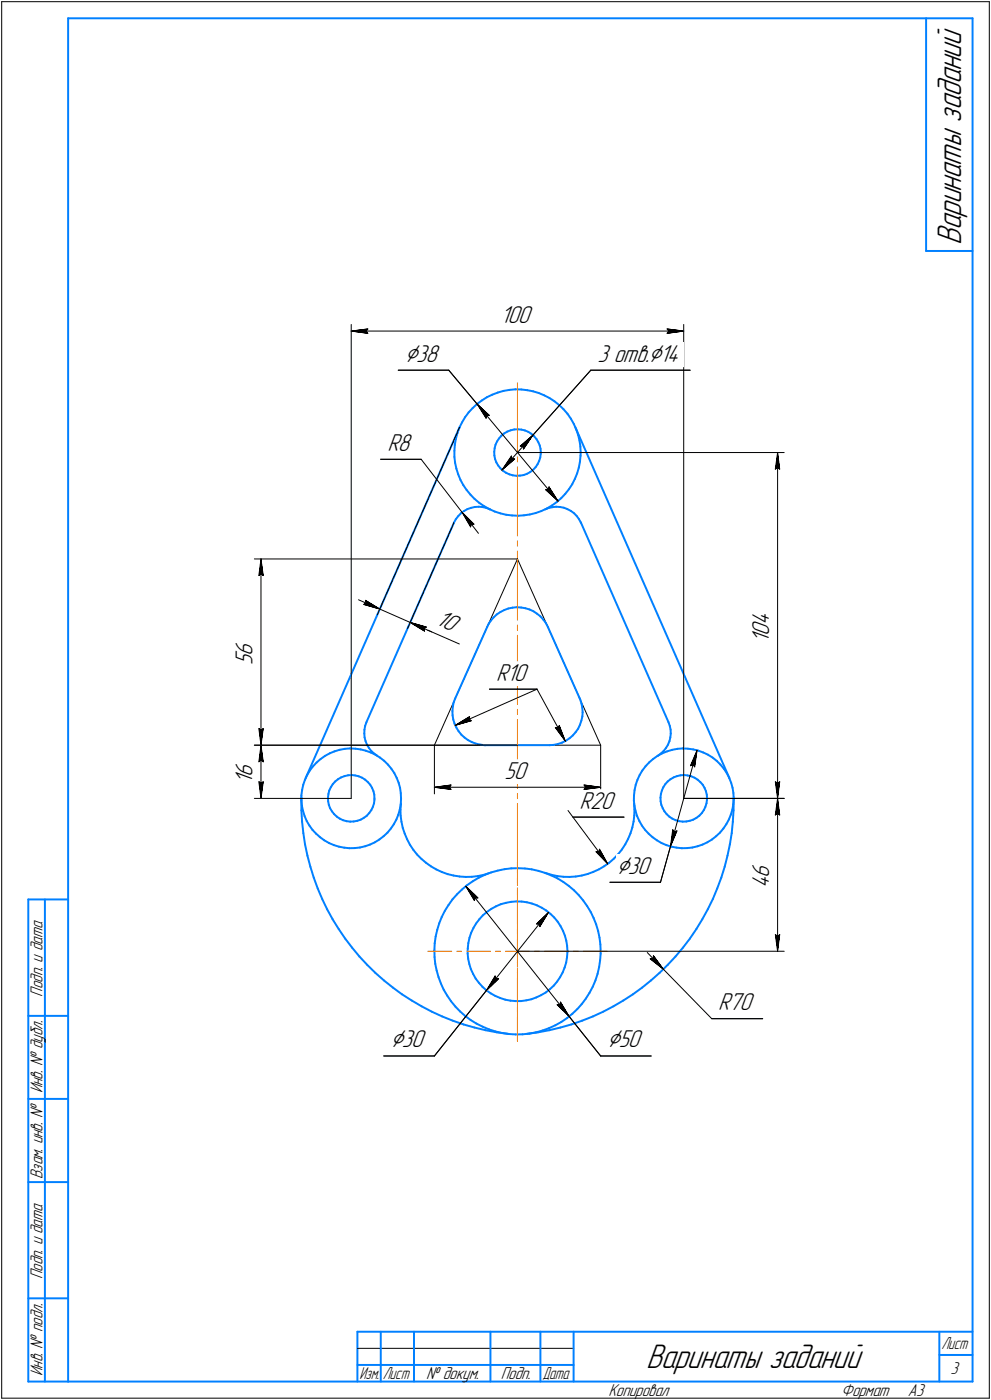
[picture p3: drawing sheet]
<svg xmlns="http://www.w3.org/2000/svg" width="298mm" height="421mm" viewBox="0 0 298 421" stroke-linecap="round" stroke-linejoin="round" font-family="sans-serif">
<defs><g id="words">
<g font-size="10.9">
<text x="289" y="73.7" transform="rotate(-90 289 73.7)">Варинаты заданий</text>
<text x="194.3" y="411.5">Варинаты заданий</text>
</g>
<g font-size="8.5">
<text x="121.8" y="108.8">Ç38</text>
<text x="185.4" y="262.8">Ç30</text>
<text x="117.4" y="315">Ç30</text>
<text x="182.6" y="315">Ç50</text>
</g>
<g font-size="7.8">
<text x="150.5" y="97">100</text>
<text x="179.7" y="108.8">3 отв.Ç14</text>
<text x="116.5" y="135.6">R8</text>
<text x="130.8" y="187.7" transform="rotate(24 130.8 187.7)">10</text>
<text x="231.3" y="191.1" transform="rotate(-90 231.3 191.1)">0</text>
<text x="231.3" y="188" transform="rotate(-90 231.3 188)">4</text>
<text x="76" y="197.2" transform="rotate(-90 76 197.2)">6</text>
<text x="231.3" y="193.2" transform="rotate(-90 231.3 193.2)">1</text>
<text x="76" y="200" transform="rotate(-90 76 200)">5</text>
<text x="149.2" y="204.7">R10</text>
<text x="76" y="233.5" transform="rotate(-90 76 233.5)">6</text>
<text x="76" y="235.7" transform="rotate(-90 76 235.7)">1</text>
<text x="151.7" y="234.2">50</text>
<text x="174.3" y="243.2">R20</text>
<text x="231.3" y="267.2" transform="rotate(-90 231.3 267.2)">4</text>
<text x="231.3" y="264" transform="rotate(-90 231.3 264)">6</text>
<text x="216" y="303.8">R70</text>
</g>
<g font-size="5.5">
<text x="12.8" y="299.7" transform="rotate(-90 12.8 299.7)">Подп. и дата</text>
<text x="12.8" y="328.8" transform="rotate(-90 12.8 328.8)">Инв. № дубл.</text>
<text x="12.8" y="354.6" transform="rotate(-90 12.8 354.6)">Взам. инв. №</text>
<text x="12.8" y="384.7" transform="rotate(-90 12.8 384.7)">Подп. и дата</text>
<text x="12.8" y="413.8" transform="rotate(-90 12.8 413.8)">Инв. № подл.</text>
<text x="285.9" y="413.3">3</text>
<text x="128.2" y="414.8">№ докум.</text>
<text x="150.6" y="414.8">Подп.</text>
<text x="183" y="419.8">Копировал</text>
<text x="253" y="419.8">Формат</text>
<text x="273" y="419.8">A3</text>
</g>
<g font-size="5.4">
<text x="283.1" y="405.8">Лист</text>
<text x="108.1" y="414.8">Изм.</text>
<text x="115.1" y="414.8">Лист</text>
<text x="163.1" y="414.8">Дата</text>
</g>
</g></defs>
<g fill="none" stroke="#0080ff" stroke-width=".59">
<path d="M20.5 5.5v410zM20.5 5.5h272zM278.5 5.5v70zM292.5 5.5v410zM278.5 75.5h14zM146.4 119.5l1.6-.8zM148 118.7l1.7-.6zM149.7 118.1l1.7-.5zM151.4 117.6l1.8-.3zM153.2 117.3l1.8-.2zM155 117.1h1.8zM156.8 117.1l1.7 .2z"/>
<path d="M158.5 117.3l1.8 .4zM160.3 117.7l1.7 .5zM162 118.2l1.7 .7zM163.7 118.9l1.6 .8zM165.3 119.7l1.5 1zM136.7 135.6v1.8zM136.7 137.4l.2 1.8zM136.8 133.8l-.1 1.8zM136.9 139.2l.3 1.7zM137.1 132l-.3 1.8zM137.5 130.3l-.4 1.7zM138.1 128.7l-.6 1.6z"/>
<path d="M138.2 128.5l-46.3 105.6zM138.9 127l-.8 1.7zM139.9 125.5l-1 1.5zM140.9 124l-1 1.5zM142.2 122.7l1.3-1.2zM142.2 122.7l-1.3 1.3zM143.5 121.5l1.4-1.1zM144.9 120.4l1.5-.9zM148.6 135.9l.1 1.1zM148.7 137l.2 1zM148.8 134.8l-.2 1.1zM148.9 138l.4 1.1z"/>
<path d="M149 133.8l-.2 1zM149.3 139.1l.5 .9zM149.5 132.8l-.5 1zM149.8 140l.7 .8zM150.1 131.9l-.6 .9zM150.8 131l.8-.7zM150.8 131l-.7 .9zM151.6 130.3l1-.5zM152.6 129.8l1-.4zM153.6 129.4l1-.2zM154.6 129.2l1.1-.1zM155.7 129.1l1.1 .1z"/>
<path d="M156.8 129.2l1.1 .3zM157.9 129.5l1 .4zM158.9 129.9l.9 .6zM159.8 130.5l.8 .7zM160.6 131.2l.7 .8zM161.3 132l.6 1zM161.7 139.6l-.6 .9zM161.9 133l.4 .9zM162.1 138.6l-.4 1zM162.3 133.9l.3 1.1zM162.5 137.6l-.4 1zM162.6 135v1.1z"/>
<path d="M162.6 136.5l-.1 1.1zM162.6 136.1v.4zM166.8 120.7l1.4 1.1zM168.2 121.8l1.3 1.3zM169.5 123.1l1.1 1.3zM170.6 124.4l1.1 1.5zM171.7 125.9l.9 1.6zM172.6 127.5l.7 1.6zM173 128.5l46.4 105.6zM173.3 129.1l.6 1.7zM173.9 130.8l.4 1.7zM174.3 132.5l.2 1.8z"/>
<path d="M174.4 138.9l-.3 1.7zM174.5 134.3l.1 1.8zM174.6 137.1l-.2 1.8zM174.6 136.1v1zM136.5 157.2l-26.3 60zM137.1 156.2l-.6 1zM137.2 140.9l.6 1.8zM137.8 142.7l.7 1.6zM137.8 155.2l-.7 1zM138.5 144.3l.8 1.6zM138.6 154.4l-.8 .8zM138.6 154.4l.9-.7z"/>
<path d="M139.3 145.9l1 1.5zM139.5 153.7l1-.6zM140.3 147.4l1.2 1.4zM140.5 153.1l1.1-.4zM141.5 148.8l1.2 1.2zM141.6 152.7l1.1-.2zM142.7 150l1.4 1.2zM142.7 152.5l1.2-.1zM143.9 152.4l1.2 .1zM144.1 151.2l1.5 1zM145.1 152.5l1.1 .2zM145.6 152.2l1.5 .9z"/>
<path d="M146.2 152.7l1.1 .5zM147.1 153.1l1.7 .7zM147.3 153.2h.1M148.8 153.8l1.7 .6zM150.5 154.4l1.7 .4zM150.5 140.8l.8 .8zM151.3 141.6l.9 .6zM152.2 142.2l1 .5zM152.2 154.8l1.8 .2zM153.2 142.7l1 .3zM154 155l1.8 .1zM154.2 143l1.1 .1z"/>
<path d="M155.3 143.1l1.1-.1zM155.8 155.1l1.8-.1zM156.4 143l1.1-.1zM157.5 142.9l1-.4zM157.6 155l1.7-.3zM158.5 142.5l.9-.5zM159.3 154.7l1.8-.4zM159.4 142l.9-.7zM161.1 140.5l-.8 .8zM161.1 154.3l1.7-.6zM162.8 153.7l1.6-.7zM163.9 153.2l1.1-.4z"/>
<path d="M164.4 153l1.5-.9zM165 152.8l1.1-.3zM165.9 152.1l1.5-1.1zM166.1 152.5l1.2-.1zM167.3 152.4l1.1 .1zM167.4 151l1.4-1.2zM168.4 152.5l1.2 .2zM169.6 152.7l1 .4zM170 148.5l-1.2 1.3zM170.6 153.1l1.1 .6zM171.1 147.1l-1.1 1.4zM171.7 153.7l.9 .6z"/>
<path d="M172.1 145.6l-1 1.5zM172.6 154.3l.8 .9zM172.9 144l-.8 1.6zM173.4 155.2l.7 .9zM173.6 142.4l-.7 1.6zM174.1 140.6l-.5 1.8zM174.1 156.1l.6 1zM174.7 157.1h.1M174.7 157.2l26.3 60zM146.5 188.6l-9.6 21.4zM146.9 187.7l-.4 .9zM147.6 186.6l-.7 1.1z"/>
<path d="M148.5 185.7l.9-.9zM148.5 185.7l-.9 .9zM149.4 184.8l1.1-.7zM150.5 184.1l1.1-.6zM151.6 183.5l1.3-.5zM152.9 183l1.2-.2zM154.1 182.8l1.3-.2zM155.4 182.6l1.3 .1zM156.7 182.7l1.3 .2zM158 182.9l1.3 .4zM159.3 183.3l1.1 .6zM160.4 183.9l1.1 .7z"/>
<path d="M161.5 184.6l1 .8zM162.5 185.4l.9 1zM163.4 186.4l.8 1zM164.2 187.4l.6 1.2zM164.8 188.6l9.5 21.4zM109.6 219.5v1.1zM109.8 218.3l-.2 1.2zM110.2 217.2l-.4 1.1zM136.1 213.8v1.3zM136.1 215.1l.2 1.3zM136.2 212.5l-.1 1.3zM136.3 216.4l.4 1.2z"/>
<path d="M136.4 211.2l-.2 1.3zM136.7 217.6l.5 1.2zM136.9 210l-.5 1.2zM137.2 218.8l.7 1.1zM137.9 219.9l.8 1zM173.9 219.2l-.8 1zM174.3 210l.2 .4zM174.4 218l-.5 1.2zM174.5 210.4l.4 1.2zM174.8 216.7l-.4 1.3zM174.9 211.6l.2 1.3zM175.1 215.5l-.3 1.2z"/>
<path d="M175.1 212.9l.1 1.3zM175.2 214.2l-.1 1.3zM201 217.2l.4 1.1zM201.4 218.3l.3 1.2zM201.7 219.5v1.1zM90.6 239.2v1.6zM90.6 239.7v.6zM90.8 237.6l-.2 1.6zM91.2 236.1l-.4 1.5zM91.7 234.6l-.5 1.5zM92.4 233.1l-.7 1.5zM93.2 231.7l-.8 1.4z"/>
<path d="M94.1 230.5l-.9 1.2zM95.2 229.3l1.2-1zM95.2 229.3l-1.1 1.2zM96.4 228.3l1.3-1zM97.7 227.3l1.4-.7zM98.6 239.9l.1 1.1zM98.8 238.8l-.2 1.1zM99 237.7l-.2 1.1zM99.1 226.6l1.5-.6zM99.5 236.8l-.5 .9zM100.1 235.8l-.6 1zM100.6 226l1.5-.5z"/>
<path d="M100.8 235l.8-.6zM100.8 235l-.7 .8zM101.6 234.4l1-.6zM102.1 225.5l1.6-.3zM102.6 233.8l1-.4zM103.6 233.4l1-.2zM103.7 225.2l1.6-.1zM104.6 233.2l1.1-.1zM105.3 225.1l1.6 .1zM105.7 233.1l1.1 .1zM106.8 233.2l1.1 .3zM106.9 225.2l1.6 .2z"/>
<path d="M107.9 233.5l1 .4zM108.5 225.4l1.5 .4zM108.9 233.9l.9 .6zM109.6 220.6v1.2zM109.6 221.8l.3 1.1zM109.8 234.5l.8 .7zM109.9 222.9l.5 1.1zM110 225.8l1.5 .5zM110.4 224l.6 1zM110.6 235.2l.7 .8zM111 225l.7 .9zM111.3 236l.6 .9z"/>
<path d="M111.5 226.3l1.4 .7zM111.7 225.9l.8 .8zM111.9 236.9l.4 1.1zM112.3 238l.3 1zM112.5 226.7l.9 .6zM112.6 239v1.1zM112.9 227l1.4 .8zM114.3 227.8l1.2 1zM115.5 228.8l1.2 1.2zM116.7 230l1 1.2zM117.7 231.2l.9 1.3zM118.6 232.5l.7 1.4z"/>
<path d="M119.3 233.9l.6 1.5zM119.9 235.4l.4 1.5zM120.3 236.9l.2 1.6zM120.5 238.5l.1 1.6zM138.7 220.9l1 .9zM139.7 221.8l1.1 .8zM140.8 222.6l1.1 .6zM141.9 223.2l1.2 .4zM143.1 223.6l1.3 .3zM144.4 223.9l1.3 .2zM145.7 224.1h.3zM146 224.1h19.2z"/>
<path d="M165.2 224.1l1.3-.1zM166.5 224l1.3-.2zM167.8 223.8l1.2-.4zM169 223.4l1.2-.6zM170.2 222.8l1.1-.8zM171.3 222l1-.8zM173.1 220.2l-.8 1zM190.7 239.2l-.1 1.6zM190.8 237.6l-.1 1.6zM191.2 236.1l-.4 1.5zM191.7 234.6l-.5 1.5zM192.4 233.1l-.7 1.5z"/>
<path d="M193.2 231.7l-.8 1.4zM194.1 230.5l-.9 1.2zM195.2 229.3l1.2-1zM195.2 229.3l-1.1 1.2zM196.4 228.3l1.3-1zM197.7 227.3l1.4-.7zM197.9 227.3l.8-.6zM198.6 239.9l.1 1.1zM198.7 226.7l.9-.8zM198.8 238.8l-.2 1.1zM199.1 237.7l-.3 1.1zM199.1 226.6l1.5-.6z"/>
<path d="M199.5 236.8l-.4 .9zM200.1 235.8l-.6 1zM200.3 225l-.7 .9zM200.6 226l1.5-.5zM200.8 235l.8-.6zM200.8 235l-.7 .8zM200.9 224l-.6 1zM201.3 222.9l-.4 1.1zM201.6 221.8l-.3 1.1zM201.6 234.4l1-.6zM201.7 220.6l-.1 1.2zM202.1 225.5l1.6-.3z"/>
<path d="M202.6 233.8l1-.4zM203.6 233.4l1-.2zM203.7 225.2l1.6-.1zM204.6 233.2l1.1-.1zM205.3 225.1l1.6 .1zM205.7 233.1l1.1 .1zM206.8 233.2l1.1 .3zM206.9 225.2l1.5 .2zM207.9 233.5l1 .4zM208.4 225.4l1.6 .4zM208.9 233.9l.9 .6zM209.8 234.5l.8 .7z"/>
<path d="M210 225.8l1.5 .5zM210.6 235.2l.7 .8zM211.3 236l.6 .9zM211.5 226.3l1.4 .7zM211.9 236.9l.4 1.1zM212.3 238l.3 1zM212.6 239v1.1zM212.9 227l1.4 .8zM214.3 227.8l1.2 1zM215.5 228.8l1.2 1.2zM216.7 230l1 1.2zM217.7 231.2l.9 1.3z"/>
<path d="M218.6 232.5l.7 1.4zM219.3 233.9l.6 1.5zM219.9 235.4l.4 1.5zM220.3 236.9l.3 1.6zM220.6 238.5v1.6zM220.6 239.7v.6zM90.6 240.8l.2 1.6zM90.6 243.7l.2 3.4zM90.6 240.3v3.4zM90.8 242.4l.3 1.5zM90.8 247.1l.4 3.5zM91.1 243.9l.5 1.5z"/>
<path d="M91.2 250.6l.5 3.4zM91.6 245.4l.6 1.5zM91.7 254l.8 3.3zM92.2 246.9l.8 1.4zM92.5 257.3l.8 3.4zM93 248.3l1 1.3zM94 249.6l1.1 1.1zM95.1 250.7l1.2 1.1zM96.3 251.8l1.2 .9zM97.5 252.7l1.4 .8zM98.7 241l.2 1.1zM98.9 242.1l.4 1z"/>
<path d="M98.9 253.5l1.5 .7zM99.3 243.1l.5 .9zM99.8 244l.7 .9zM100.4 254.2l1.5 .4zM100.5 244.9l.8 .7zM101.3 245.6l.9 .6zM101.9 254.6l1.6 .3zM102.2 246.2l1 .5zM103.2 246.7l1 .3zM103.5 254.9l1.6 .2zM104.2 247l1.1 .1zM105.1 255.1h1.6z"/>
<path d="M105.3 247.1h1.1zM106.4 247.1l1.1-.3zM106.7 255.1l1.5-.2zM107.5 246.8l1-.3zM108.2 254.9l1.6-.4zM108.5 246.5l.9-.5zM109.4 246l.9-.7zM109.8 254.5l1.5-.5zM111 244.5l-.7 .8zM111.3 254l1.4-.7zM111.7 243.6l-.7 .9zM112.1 242.7l-.4 .9z"/>
<path d="M112.5 241.6l-.4 1.1zM112.6 240.5l-.1 1.1zM112.6 240.1v.4zM112.7 253.3l1.4-.8zM114.1 252.5l1.3-1zM115.4 251.5l1.1-1.1zM117.6 249.2l-1.1 1.2zM118.4 247.9l-.8 1.3zM119.2 246.5l-.8 1.4zM119.8 245l-.6 1.5zM120.2 243.5l-.4 1.5zM120.4 243.5l.1 1.8z"/>
<path d="M120.5 245.3l.2 1.8zM120.5 241.9l-.3 1.6zM120.6 241.7l-.2 1.8zM120.6 240.3l-.1 1.6zM120.6 240.1v.2zM120.7 247.1l.4 1.9zM121.1 249l.6 1.7zM121.7 250.7l.7 1.7zM122.4 252.4l.9 1.6zM123.3 254l1 1.6zM124.3 255.6l1.1 1.4zM125.4 257l1.3 1.3z"/>
<path d="M126.7 258.3l1.4 1.2zM128.1 259.5l1.5 1.1zM183.2 259.5l1.4-1.3zM185.9 256.9l-1.3 1.3zM187 255.5l-1.1 1.4zM188 253.9l-1 1.6zM188.9 252.3l-.9 1.6zM189.6 250.6l-.7 1.7zM190.2 248.9l-.6 1.7zM190.5 247.1l-.3 1.8zM190.6 240.8l.2 1.6zM190.7 241.7l.1 1.7z"/>
<path d="M190.8 245.2l-.3 1.9zM190.8 242.4l.3 1.5zM190.8 243.4v1.8zM191.1 243.9l.5 1.5zM191.6 245.4l.7 1.5zM192.3 246.9l.7 1.4zM193 248.3l1 1.3zM194 249.6l1.1 1.1zM195.1 250.7l1.2 1.1zM196.3 251.8l1.3 .9zM197.6 252.7l1.3 .8zM198.7 241l.2 1.1z"/>
<path d="M198.9 242.1l.4 1zM198.9 253.5l1.5 .7zM199.3 243.1l.5 .9zM199.8 244l.7 .9zM200.4 254.2l1.5 .4zM200.5 244.9l.8 .7zM201.3 245.6l.9 .6zM201.9 254.6l1.6 .3zM202.2 246.2l1 .5zM203.2 246.7l1 .3zM203.5 254.9l1.6 .2zM204.2 247l1.1 .1z"/>
<path d="M205.1 255.1h1.6zM205.3 247.1h1.1zM206.4 247.1l1.1-.3zM206.7 255.1l1.5-.2zM207.5 246.8l1-.3zM208.2 254.9l1.6-.4zM208.5 246.5l1-.5zM209.5 246l.8-.7zM209.8 254.5l1.5-.5zM211.1 244.5l-.8 .8zM211.3 254l1.4-.7zM211.7 243.6l-.6 .9z"/>
<path d="M212.1 242.7l-.4 .9zM212.5 241.6l-.4 1.1zM212.6 240.5l-.1 1.1zM212.6 240.1v.4zM212.7 253.3l1.4-.8zM214.1 252.5l1.2-1zM215.3 251.5l1.2-1.1zM217.6 249.2l-1.1 1.2zM218.4 247.9l-.8 1.3zM218.8 257.3l-.9 3.4zM219.2 246.5l-.8 1.4zM219.5 254l-.7 3.3z"/>
<path d="M219.8 245l-.6 1.5zM220 250.6l-.5 3.4zM220.3 243.5l-.5 1.5zM220.4 247.1l-.4 3.5zM220.5 241.9l-.2 1.6zM220.6 243.7l-.2 3.4zM220.6 240.3l-.1 1.6zM220.6 240.1v.2zM220.6 240.3v3.4zM8.5 270.5v145zM8.5 270.5h12zM13.5 270.5v145z"/>
<path d="M93.3 260.7l1.1 3.2zM94.4 263.9l1.1 3.3zM95.5 267.2l1.4 3.2zM96.9 270.4l1.5 3.1zM98.4 273.5l1.6 3zM100 276.5l1.9 2.9zM101.9 279.4l1.9 2.9zM129.6 260.6l1.6 .9zM131.2 261.5l1.7 .8zM131.5 279.7l-.5 1.9zM132.1 277.7l-.6 2zM132.8 275.8l-.7 1.9z"/>
<path d="M132.9 262.3l1.7 .6zM133.8 273.9l-1 1.9zM134.6 262.9l1.8 .4zM134.9 272.2l-1.1 1.7zM136.1 270.5l-1.2 1.7zM136.4 263.3l1.8 .3zM137.4 269l1.5-1.5zM137.4 269l-1.3 1.5zM138.2 263.6l1.9 .1zM138.9 267.5l1.6-1.3zM140.1 263.7h1.8zM140.5 266.2l1.7-1.2z"/>
<path d="M141.9 263.7l1.8-.2zM142.2 265l1.7-1zM142.4 279.1l-.7 1.4zM143.2 277.7l-.8 1.4zM143.7 263.5l1.8-.4zM143.9 264l1.9-.9zM144.1 276.5l-.9 1.2zM145.2 275.3l1.2-1zM145.2 275.3l-1.1 1.2zM145.5 263.1l1.7-.5zM145.8 263.1l1.9-.7zM146.4 274.3l1.3-1z"/>
<path d="M147.7 262.4l2-.6zM147.7 273.3l1.4-.7zM149.1 272.6l1.5-.7zM149.7 261.8l2-.4zM150.6 271.9l1.5-.4zM151.7 261.4l2.1-.2zM152.1 271.5l1.6-.3zM153.7 271.2l1.6-.1zM153.8 261.2l2-.1zM155.3 271.1h1.6zM155.8 261.1l2.1 .1zM156.9 271.1l1.6 .3z"/>
<path d="M157.9 261.2l2 .3zM158.5 271.4l1.5 .3zM159.9 261.5l2 .4zM160 271.7l1.5 .6zM161.5 272.3l1.4 .7zM161.9 261.9l2 .6zM162.9 273l1.4 .9zM163.9 262.5l1.9 .8zM164.1 262.6l1.7 .5zM164.3 273.9l1.2 .9zM165.5 274.8l1.2 1.1zM165.8 263.3l1.8 .9z"/>
<path d="M165.8 263.1l1.8 .4zM166.7 275.9l1 1.3zM167.6 264.2l1.8 1zM167.6 263.5l1.9 .2zM167.7 277.2l.9 1.3zM168.6 278.5l.7 1.4zM169.3 279.9l.6 1.5zM169.4 265.2l1.7 1.2zM169.5 263.7h1.8zM171.1 266.4l1.5 1.4zM171.3 263.7l1.8-.1zM172.6 267.8l1.5 1.4z"/>
<path d="M173.1 263.6l1.9-.3zM174.1 269.2l1.3 1.6zM175 263.3l1.7-.5zM175.4 270.8l1.2 1.7zM176.6 272.5l1 1.7zM176.7 262.8l1.7-.6zM177.6 274.2l.9 1.9zM178.4 262.2l1.7-.7zM178.5 276.1l.8 1.9zM179.3 278l.6 2zM179.9 280l.4 2zM180.1 261.5l1.6-1z"/>
<path d="M181.7 260.5l1.5-1zM209.4 279.4l-1.9 2.9zM211.2 276.5l-1.8 2.9zM212.9 273.5l-1.7 3zM214.4 270.4l-1.5 3.1zM215.7 267.2l-1.3 3.2zM216.9 263.9l-1.2 3.3zM217.9 260.7l-1 3.2zM103.8 282.3l2.1 2.7zM105.9 285l2.2 2.7zM108.1 287.7l2.3 2.5zM110.4 290.2l2.5 2.4z"/>
<path d="M112.9 292.6l2.5 2.3zM115.4 294.9l2.8 2.1zM118.2 297l2.7 2zM120.9 299l2.9 1.9zM130.6 285.7l.1 2.1zM130.7 287.8l.2 2.1zM130.7 283.7l-.1 2zM130.9 289.9l.4 2zM131 281.6l-.3 2.1zM131.3 291.9l.6 1.9zM131.9 293.8l.7 2zM132.6 295.8l.8 1.8z"/>
<path d="M133.4 297.6l1.1 1.8zM134.5 299.4l1.1 1.7zM140.6 286.8l.2 1.6zM140.7 285.2l-.1 1.6zM140.8 288.4l.3 1.5zM140.8 283.6l-.1 1.6zM141.1 289.9l.5 1.6zM141.2 282.1l-.4 1.5zM141.6 291.5l.7 1.4zM141.7 280.5l-.5 1.6zM142.3 292.9l.7 1.4zM143 294.3l1 1.3z"/>
<path d="M144 295.6l1.1 1.2zM145.1 296.8l1.2 1zM146.3 297.8l1.3 .9zM147.6 298.7l1.3 .8zM148.9 299.5l1.5 .6zM161.3 300l1.4-.7zM162.7 299.3l1.4-.8zM164.1 298.5l1.3-1zM165.4 297.5l1.1-1.1zM167.6 295.2l-1.1 1.2zM168.4 293.9l-.8 1.3zM169.2 292.5l-.8 1.4z"/>
<path d="M169.8 291l-.6 1.5zM169.9 281.4l.4 1.6zM170.3 289.5l-.5 1.5zM170.3 283l.3 1.5zM170.5 287.9l-.2 1.6zM170.6 284.5v1.6zM170.6 286.3l-.1 1.6zM170.6 286.1v.2zM177.3 298.6l-1.1 1.7zM178.3 296.8l-1 1.8zM179.1 294.9l-.8 1.9zM179.7 292.9l-.6 2z"/>
<path d="M180.2 290.9l-.5 2zM180.3 282l.3 2.1zM180.5 288.8l-.3 2.1zM180.6 284.1v2zM180.6 286.8l-.1 2zM180.6 286.1v.7zM190.3 299l2.8-2zM193.1 297l2.7-2.1zM195.8 294.9l2.6-2.3zM198.4 292.6l2.4-2.4zM203.2 287.7l-2.4 2.5zM205.4 285l-2.2 2.7z"/>
<path d="M207.5 282.3l-2.1 2.7zM8.5 305.5h12zM123.8 300.9l3 1.7zM126.8 302.6l3 1.6zM129.8 304.2l3.2 1.5zM133 305.7l3.1 1.3zM135.6 301.1l1.3 1.6zM136.1 307l3.3 1.1zM136.9 302.7l1.5 1.5zM138.4 304.2l1.5 1.4zM139.4 308.1l3.3 .9zM139.9 305.6l1.7 1.2z"/>
<path d="M141.6 306.8l1.7 1zM142.7 309l3.3 .8zM143.3 307.8l1.9 1zM145.2 308.8l1.9 .8zM146 309.8l3.4 .7zM147.1 309.6l1.9 .6zM149 310.2l2 .5zM149.4 310.5l3.5 .4zM150.4 300.1l1.5 .6zM151 310.7l2 .3zM151.9 300.7l1.6 .2zM153 311l2.1 .1z"/>
<path d="M153.5 300.9l1.6 .2zM155.1 301.1h1.6zM155.1 311.1h2zM156.7 301.1l1.5-.2zM157.1 311.1l2.1-.2zM158.2 300.9l1.6-.4zM158.4 310.9l3.4-.4zM159.2 310.9l2-.4zM159.8 300.5l1.5-.5zM161.2 310.5l2-.6zM161.8 310.5l3.4-.7zM163.2 309.9l1.9-.7z"/>
<path d="M165.1 309.2l1.9-.8zM165.2 309.8l3.3-.8zM167 308.4l1.8-1.1zM168.5 309l3.3-.9zM168.8 307.3l1.7-1.1zM170.5 306.2l1.6-1.3zM171.8 308.1l3.3-1.1zM172.1 304.9l1.5-1.4zM175 302l-1.4 1.5zM175.1 307l3.2-1.3zM176.2 300.3l-1.2 1.7zM178.3 305.7l3.1-1.5z"/>
<path d="M181.4 304.2l3.1-1.6zM184.5 302.6l3-1.7zM187.5 300.9l2.8-1.9zM8.5 330.5h12zM8.5 355.5h12zM8.5 390.5h12zM8.5 415.5h12zM20.5 415.5h272zM107.5 400.5h185zM107.5 400.5v15zM107.5 410.5h7zM114.5 400.5v15z"/>
<path d="M114.5 410.5h10zM124.5 400.5v15zM124.5 410.5h23zM147.5 400.5v15zM147.5 410.5h15zM162.5 400.5v15zM162.5 410.5h10zM172.5 400.5v15zM282.5 400.5v15zM282.5 407.5h10z"/>
</g>
<g fill="none" stroke="#000" stroke-width=".3">
<path d="M.5 .5v420zM.5 .5h297zM297.5 .5v420zM105.6 97.6v142.5zM105.6 99.6l5-.7zM105.6 99.6l5 .6zM105.6 99.6h100zM110.1 99.6l.5 .6zM110.6 98.9l-.5 .7zM200.6 98.9l.5 .7zM200.6 98.9l5 .7zM201.1 99.6l-.5 .6z"/>
<path d="M205.6 97.6v142.5zM119.8 111.3h15.2zM135 111.3l8.5 10.2zM177.7 111.3l-17.4 19.6zM177.7 111.3h29.9zM200.6 100.2l5-.6zM114.5 138.1h12.2zM126.7 138.1l12.3 16zM138.2 128.5l-24.8 56.5zM143.5 121.5l3.7 3.4zM143.5 121.5l2.7 4.3zM143.5 121.5l24.3 29.2z"/>
<path d="M146.3 125l.9-.1zM146.3 125l-.1 .8zM153.8 137.2l-2.8 4.2zM153.8 137.2l.2 .8zM154 138h.8zM155.6 136.1h80.2zM156.5 134.2h.8zM156.5 134.2l3.8-3.3zM157.3 134.2l.1 .8zM160.3 130.9l-2.9 4.1zM160.3 130.9l-9.3 10.5zM233.8 136.1l.7 5z"/>
<path d="M233.8 136.1l-.6 5zM233.8 136.1v104zM136.5 157.2l-13.9 31.8zM139 154.1l3.5 3.5zM139 154.1l2.5 4.4zM139 154.1l4.9 6.3zM141.7 157.6h.8zM141.7 157.6l-.2 .9zM151 141.4l3.8-3.4zM164.1 147.3l3.7 3.4zM164.1 147.3l.8-.1zM165.1 146.4l-.2 .8z"/>
<path d="M165.1 146.4l2.7 4.3zM233.2 141.1l.6-.5zM233.8 140.6l.7 .5zM76.5 168.1h79.1zM77.9 173.1l.6-.5zM78.5 168.1l.7 5zM78.5 172.6l.7 .5zM78.5 168.1l-.6 5zM78.5 168.1v56zM155.6 168.1l25 56zM155.6 168.1l-25 56zM107.8 180.4l6.4 2.8z"/>
<path d="M109.4 181.8l.7-.4zM109.4 181.8l4.8 1.4zM109.9 180.6l4.3 2.6zM109.9 180.6l.2 .8zM114.2 183.2l9.2 4zM123.4 187.2l4.6 2zM123.4 187.2l4.3 2.6zM123.4 187.2l4.8 1.4zM123.4 187.2l6.4 2.8zM127.5 189l.2 .8zM127.5 189l.7-.4zM128 189.2l10.1 4.5z"/>
<path d="M77.9 219.1l.6 5zM77.9 219.1l.6 .5zM78.5 219.6l.7-.5zM79.2 219.1l-.7 5zM136.9 218.1l4.3-2.6zM136.9 218.1l4.8-1.4zM136.9 218.1l24.6-10.8zM141 216.3l.7 .4zM141.2 215.5l-.2 .8zM147.2 207.3h14.3zM161.5 207.3l8.5 15.6zM167 218.8l3 4.1z"/>
<path d="M167 218.8l.9 .1zM168.2 218.2l-.3 .7zM168.2 218.2l1.8 4.7zM76.5 224.1h54.1zM76.5 224.1h79.1zM77.9 235.1l.6 5zM77.9 235.1l.6 .5zM77.9 229.1l.6-.5zM78.5 235.6l.7-.5zM78.5 224.1l.7 5zM78.5 228.6l.7 .5zM78.5 224.1l-.6 5z"/>
<path d="M78.5 224.1v16zM79.2 235.1l-.7 5zM130.6 224.1h50zM130.6 224.1v14.7zM130.6 236.8l5-.7zM130.6 236.8l5 .6zM130.6 236.8h50zM135.1 236.8l.5 .6zM135.6 236.1l-.5 .7zM175.6 237.4l5-.6zM175.6 236.1l.5 .7zM175.6 236.1l5 .7z"/>
<path d="M176.1 236.8l-.5 .6zM180.6 224.1v14.7zM207.6 230.3l.8-.3zM208.4 230l.5 .6zM209.6 225.6l-.7 5zM209.6 225.6l-2 4.7zM209.6 225.6l-8 29zM233.2 235.1l.6 5zM233.2 235.1l.6 .5zM233.8 235.6l.7-.5zM234.5 235.1l-.7 5zM76.5 240.1h29.1z"/>
<path d="M170.8 243.8l12 16zM172.3 245.7h15.4zM179.2 256.2l3.6 3.6zM179.2 256.2h.9zM180.3 255.4l-.2 .8zM180.3 255.4l2.5 4.4zM201.6 254.6l-3 10.7zM202.3 249.6l-.7 5zM202.3 249.6l.5 .6zM202.8 250.2l.8-.3zM203.6 249.9l-2 4.7zM205.6 240.1h30.2z"/>
<path d="M233.2 245.1l.6-.5zM233.8 240.1l.7 5zM233.8 244.6l.7 .5zM233.8 240.1l-.6 5zM233.8 240.1v46zM140.1 266.5l3.6 3.5zM140.1 266.5l2.6 4.3zM140.1 266.5l31.1 39.2zM142.9 270h.8zM142.9 270l-.2 .8zM161.3 277.9h.8zM161.3 277.9l3.7-3.5z"/>
<path d="M162.1 277.9l.2 .8zM165 274.4l-2.7 4.3zM165 274.4l-18.7 23.5zM183.4 265.3h15.2zM146.3 297.9l-15.7 19.7zM146.3 297.9l3.6-3.6zM148.9 293.5l-2.6 4.4zM148.9 293.5l.2 .8zM149.1 294.3h.8zM155.6 286.1h80.2zM194.6 286.5l4.9 5zM195.5 288.4l.9-.1z"/>
<path d="M195.5 288.4l4 3.1zM196.5 287.4l3 4.1zM196.5 287.4l-.1 .9zM199.5 291.5l14.5 14.9zM233.2 281.1l.6 5zM233.2 281.1l.6 .5zM233.8 281.6l.7-.5zM234.5 281.1l-.7 5zM115.4 317.6h15.2zM167.6 302.2l3.6 3.5zM167.6 302.2h.8zM168.6 301.4l-.2 .8z"/>
<path d="M168.6 301.4l2.6 4.3zM171.2 305.7l9.4 11.9zM180.6 317.6h15.2zM214 306.4h15.4zM107.5 405.5h65zM.5 420.5h297z"/>
</g>
<g fill="none" stroke="#ff8000" stroke-width=".3">
<path d="M155.6 115.1v20.8zM155.6 137.4v1.5zM155.6 140.4v20.8zM155.6 165.7v20.8zM155.6 162.7v1.6zM155.6 191.1v20.7zM155.6 188v1.6zM155.6 216.4v20.8zM155.6 213.3v1.6zM155.6 238.6v1.6zM155.6 259.1v7.2zM155.6 241.7v20.8z"/>
<path d="M155.6 267.8v1.5zM155.6 270.8v7.2zM155.6 279.5v1.5zM155.6 267v20.8zM155.6 263.9v1.6zM128.6 286.1h7.2zM137.3 286.1h1.5zM140.3 286.1h7.2zM149 286.1h1.5zM152 286.1h3.6zM155.6 294.2v7.2zM155.6 291.2v1.5z"/>
<path d="M155.6 286.1v3.6zM155.6 282.5v3.6zM155.6 286.1h3.6zM155.6 292.3v20.8zM155.6 289.3v1.5zM160.7 286.1h1.5zM163.7 286.1h7.2zM172.4 286.1h1.5zM175.4 286.1h7.2zM155.6 305.9v7.2zM155.6 302.9v1.5z"/>
</g>
<g fill="#fff" stroke="#fff" stroke-width=".3">
<path d="M140.1 266.7h.2zM140.2 266.7h.2zM140.2 266.7h.3zM140.2 266.8h.3zM140.2 266.8h.4zM140.2 266.9h.5zM140.2 266.9h.6zM140.2 267h.7zM140.3 267h.6zM140.3 267h.7zM140.3 267.1h.8zM140.3 267.1h.9zM140.3 267.2h1zM140.3 267.2h1.1zM140.3 267.3h1.1zM140.3 267.3h1.2zM140.3 267.3h1.3zM140.3 267.4h1.3zM140.4 267.4h1.3zM140.4 267.5h1.4zM140.4 267.5h1.5zM140.4 267.5h1.5zM140.4 267.6h1.5zM140.4 267.6h1.6zM140.4 267.7h1.6zM140.5 267.7h1.6zM140.5 267.8h1.6zM140.5 267.8h1.7zM140.5 267.8h1.7zM140.5 267.9h1.7zM140.5 267.9h1.8zM140.5 268h1.8zM140.5 268h1.9zM140.5 268.1h1.9zM140.5 268.1h2zM140.6 268.1h1.9zM140.6 268.2h1.9zM140.6 268.2h2zM140.6 268.3h2zM140.6 268.3h2.1zM140.6 268.4h2.1zM140.6 268.4h2.2zM140.7 268.4h2.1zM140.7 268.5h2.2zM140.7 268.5h2.2zM140.8 268.6h2.2zM140.8 268.6h2.2zM140.8 268.6h2.2zM140.8 268.7h2.3zM140.8 268.7h2.3zM140.9 268.8h2.3zM140.9 268.8h2.3zM140.9 268.9h2.4zM141 268.9h2.3zM141 268.9h2.3zM141 269h2.4zM141 269h2.4zM141.1 269.1h2.4zM141.1 269.1h2.4zM141.1 269.2h2.5zM141.1 269.2h2.5zM141.1 269.2h2.6zM141.2 269.3h2.5zM141.2 269.3h2.6zM141.2 269.4h2.6zM141.3 269.4h2.5zM141.3 269.5h2.6zM141.3 269.5h2.6zM141.3 269.5h2.7zM141.4 269.6h2.6zM141.4 269.6h2.7zM141.4 269.7h2.7zM141.4 269.7h2.7zM141.4 269.7h2.8zM141.5 269.8h2.7zM141.5 269.8h2.8zM141.5 269.9h2.8zM141.6 269.9h2.8zM141.6 270h2.8zM141.6 270h2.8zM141.6 270h2.9zM141.6 270.1h2.8zM141.7 270.1h2.7zM141.7 270.2h2.7zM141.7 270.2h2.6zM141.8 270.3h2.4zM141.8 270.3h2.4zM141.8 270.3h2.3zM141.8 270.4h2.3zM141.9 270.4h2.2zM141.9 270.5h2.1zM141.9 270.5h2zM141.9 270.6h2zM141.9 270.6h1.9zM142 270.6h1.8zM142 270.7h1.7zM142 270.7h1.7zM142.1 270.8h1.5zM142.1 270.8h1.5zM142.1 270.8h1.4zM142.1 270.9h1.4zM142.2 270.9h1.2zM142.2 271h1.2zM142.2 271h1.1zM142.2 271.1h1.1zM142.2 271.1h1zM142.3 271.1h.9zM142.3 271.2h.8zM142.3 271.2h.7zM142.4 271.3h.6zM142.4 271.3h.5zM142.4 271.4h.5zM142.5 271.4h.3zM142.5 271.4h.3zM142.5 271.5h.2zM142.5 271.5h.2z"/>
<path d="M168.6 300.7h.2zM168.6 300.7h.2zM168.5 300.8h.3zM168.4 300.8h.5zM168.4 300.9h.5zM168.4 300.9h.5zM168.3 300.9h.6zM168.2 301h.8zM168.2 301h.8zM168.1 301.1h.9zM168.1 301.1h.9zM168.1 301.2h.9zM168 301.2h1.1zM167.9 301.2h1.2zM167.9 301.3h1.2zM167.9 301.3h1.3zM167.8 301.4h1.4zM167.7 301.4h1.5zM167.7 301.5h1.5zM167.6 301.5h1.6zM167.6 301.5h1.7zM167.5 301.6h1.8zM167.5 301.6h1.8zM167.4 301.7h2zM167.3 301.7h2.1zM167.3 301.8h2.1zM167.3 301.8h2.1zM167.2 301.8h2.3zM167.1 301.9h2.4zM167.1 301.9h2.4zM167 302h2.5zM167 302h2.5zM166.9 302h2.7zM166.9 302.1h2.7zM166.8 302.1h2.8zM166.9 302.2h2.8zM166.9 302.2h2.8zM167 302.3h2.7zM167 302.3h2.8zM167 302.3h2.8zM167.1 302.4h2.7zM167.1 302.4h2.7zM167.2 302.5h2.6zM167.2 302.5h2.7zM167.3 302.6h2.6zM167.3 302.6h2.6zM167.3 302.6h2.7zM167.4 302.7h2.6zM167.4 302.7h2.6zM167.5 302.8h2.5zM167.5 302.8h2.6zM167.6 302.9h2.5zM167.6 302.9h2.5zM167.6 302.9h2.5zM167.7 303h2.4zM167.7 303h2.5zM167.8 303.1h2.4zM167.8 303.1h2.4zM167.9 303.1h2.4zM167.9 303.2h2.4zM167.9 303.2h2.4zM168 303.3h2.3zM168 303.3h2.3zM168.1 303.4h2.3zM168.1 303.4h2.3zM168.1 303.4h2.3zM168.2 303.5h2.3zM168.3 303.5h2.2zM168.3 303.6h2.2zM168.4 303.6h2.1zM168.4 303.7h2.2zM168.4 303.7h2.2zM168.5 303.7h2.1zM168.5 303.8h2.1zM168.6 303.8h2zM168.6 303.9h2.1zM168.7 303.9h2zM168.7 304h2zM168.7 304h2zM168.8 304h1.9zM168.8 304.1h1.9zM168.9 304.1h1.8zM168.9 304.2h1.9zM169 304.2h1.8zM169 304.2h1.8zM169 304.3h1.8zM169.1 304.3h1.7zM169.1 304.4h1.7zM169.2 304.4h1.6zM169.2 304.5h1.7zM169.2 304.5h1.7zM169.3 304.5h1.6zM169.3 304.6h1.6zM169.4 304.6h1.5zM169.4 304.7h1.5zM169.5 304.7h1.4zM169.5 304.8h1.4zM169.6 304.8h1.3zM169.7 304.8h1.2zM169.8 304.9h1.1zM169.8 304.9h1.2zM169.9 305h1.1zM170 305h1zM170.1 305.1h.9zM170.1 305.1h.9zM170.2 305.1h.8zM170.3 305.2h.7zM170.3 305.2h.7zM170.4 305.3h.7zM170.5 305.3h.6zM170.6 305.4h.5zM170.6 305.4h.5zM170.7 305.4h.4zM170.8 305.5h.3zM170.9 305.5h.2zM170.9 305.6h.3z"/>
<path d="M182.6 309.3h11.2zM182.6 309.4h11.2zM182.6 309.4h11.2zM182.6 309.5h11.2zM182.6 309.5h11.2zM182.6 309.5h11.2zM182.6 309.6h11.2zM182.6 309.6h11.2zM182.6 309.7h11.2zM182.6 309.7h11.2zM182.6 309.8h11.2zM182.6 309.8h11.2zM182.6 309.8h11.2zM182.6 309.9h11.2zM182.6 309.9h11.2zM182.6 310h11.2zM182.6 310h11.2zM182.6 310h11.2zM182.6 310.1h11.2zM182.6 310.1h11.2zM182.6 310.2h11.2zM182.6 310.2h11.2zM182.6 310.3h11.2zM182.6 310.3h11.2zM182.6 310.3h11.2zM182.6 310.4h11.2zM182.6 310.4h11.2zM182.6 310.5h11.2zM182.6 310.5h11.2zM182.6 310.6h11.2zM182.6 310.6h11.2zM182.6 310.6h11.2zM182.6 310.7h11.2zM182.6 310.7h11.2zM182.6 310.8h11.2zM182.6 310.8h11.2zM182.6 310.9h11.2zM182.6 310.9h11.2zM182.6 310.9h11.2zM182.6 311h11.2zM182.6 311h11.2zM182.6 311.1h11.2zM182.6 311.1h11.2zM182.6 311.1h11.2zM182.6 311.2h11.2zM182.6 311.2h11.2zM182.6 311.3h11.2zM182.6 311.3h11.2zM182.6 311.4h11.2zM182.6 311.4h11.2zM182.6 311.4h11.2zM182.6 311.5h11.2zM182.6 311.5h11.2zM182.6 311.6h11.2zM182.6 311.6h11.2zM182.6 311.7h11.2zM182.6 311.7h11.2zM182.6 311.7h11.2zM182.6 311.8h11.2zM182.6 311.8h11.2zM182.6 311.9h11.2zM182.6 311.9h11.2zM182.6 312h11.2zM182.6 312h11.2zM182.6 312h11.2zM182.6 312.1h11.2zM182.6 312.1h11.2zM182.6 312.2h11.2zM182.6 312.2h11.2zM182.6 312.3h11.2zM182.6 312.3h11.2zM182.6 312.3h11.2zM182.6 312.4h11.2zM182.6 312.4h11.2zM182.6 312.5h11.2zM182.6 312.5h11.2zM182.6 312.5h11.2zM182.6 312.6h11.2zM182.6 312.6h11.2zM182.6 312.7h11.2zM182.6 312.7h11.2zM182.6 312.8h11.2zM182.6 312.8h11.2zM182.6 312.8h11.2zM182.6 312.9h11.2zM182.6 312.9h11.2zM182.6 313h11.2zM182.6 313h11.2zM182.6 313.1h11.2zM182.6 313.1h11.2zM182.6 313.1h11.2zM182.6 313.2h11.2zM182.6 313.2h11.2zM182.6 313.3h11.2zM182.6 313.3h11.2zM182.6 313.4h11.2zM182.6 313.4h11.2zM182.6 313.4h11.2zM182.6 313.5h11.2zM182.6 313.5h11.2zM182.6 313.6h11.2zM182.6 313.6h11.2zM182.6 313.6h11.2zM182.6 313.7h11.2zM182.6 313.7h11.2zM182.6 313.8h11.2zM182.6 313.8h11.2zM182.6 313.9h11.2zM182.6 313.9h11.2zM182.6 313.9h11.2zM182.6 314h11.2zM182.6 314h11.2zM182.6 314.1h11.2zM182.6 314.1h11.2zM182.6 314.2h11.2zM182.6 314.2h11.2zM182.6 314.2h11.2zM182.6 314.3h11.2zM182.6 314.3h11.2zM182.6 314.4h11.2zM182.6 314.4h11.2zM182.6 314.5h11.2zM182.6 314.5h11.2zM182.6 314.5h11.2zM182.6 314.6h11.2zM182.6 314.6h11.2zM182.6 314.7h11.2zM182.6 314.7h11.2zM182.6 314.7h11.2zM182.6 314.8h11.2zM182.6 314.8h11.2zM182.6 314.9h11.2zM182.6 314.9h11.2zM182.6 315h11.2zM182.6 315h11.2zM182.6 315h11.2zM182.6 315.1h11.2zM182.6 315.1h11.2zM182.6 315.2h11.2zM182.6 315.2h11.2zM182.6 315.3h11.2zM182.6 315.3h11.2zM182.6 315.3h11.2zM182.6 315.4h11.2zM182.6 315.4h11.2zM182.6 315.5h11.2zM182.6 315.5h11.2zM182.6 315.6h11.2zM182.6 315.6h11.2zM182.6 315.6h11.2zM182.6 315.7h11.2zM182.6 315.7h11.2zM182.6 315.8h11.2zM182.6 315.8h11.2zM182.6 315.8h11.2zM182.6 315.9h11.2zM182.6 315.9h11.2zM182.6 316h11.2zM182.6 316h11.2zM182.6 316.1h11.2zM182.6 316.1h11.2zM182.6 316.1h11.2zM182.6 316.2h11.2zM182.6 316.2h11.2zM182.6 316.3h11.2zM182.6 316.3h11.2zM182.6 316.4h11.2zM182.6 316.4h11.2zM182.6 316.4h11.2zM182.6 316.5h11.2zM182.6 316.5h11.2zM182.6 316.6h11.2z"/>
<path d="M164.8 274.5h.2zM164.7 274.5h.2zM164.6 274.6h.3zM164.5 274.6h.4zM164.5 274.7h.4zM164.4 274.7h.5zM164.3 274.7h.6zM164.2 274.8h.7zM164.1 274.8h.7zM164.1 274.9h.7zM164 274.9h.8zM163.9 275h.9zM163.8 275h1zM163.7 275h1.1zM163.7 275.1h1.1zM163.6 275.1h1.2zM163.5 275.2h1.3zM163.4 275.2h1.4zM163.4 275.3h1.3zM163.3 275.3h1.4zM163.2 275.3h1.5zM163.2 275.4h1.5zM163.2 275.4h1.5zM163.1 275.5h1.6zM163.1 275.5h1.6zM163 275.5h1.6zM163 275.6h1.6zM162.9 275.6h1.7zM162.9 275.7h1.7zM162.9 275.7h1.7zM162.8 275.8h1.8zM162.8 275.8h1.7zM162.7 275.8h1.8zM162.7 275.9h1.8zM162.6 275.9h1.9zM162.6 276h1.9zM162.6 276h1.9zM162.5 276.1h2zM162.5 276.1h2zM162.4 276.1h2.1zM162.4 276.2h2.1zM162.3 276.2h2.1zM162.3 276.3h2.1zM162.3 276.3h2.1zM162.2 276.4h2.2zM162.2 276.4h2.1zM162.1 276.4h2.2zM162.1 276.5h2.2zM162.1 276.5h2.2zM162 276.6h2.3zM161.9 276.6h2.3zM161.9 276.6h2.3zM161.8 276.7h2.4zM161.8 276.7h2.3zM161.8 276.8h2.3zM161.7 276.8h2.4zM161.7 276.9h2.3zM161.6 276.9h2.4zM161.6 276.9h2.4zM161.5 277h2.5zM161.5 277h2.5zM161.5 277.1h2.4zM161.4 277.1h2.5zM161.4 277.2h2.5zM161.3 277.2h2.6zM161.3 277.2h2.5zM161.2 277.3h2.6zM161.2 277.3h2.6zM161.2 277.4h2.5zM161.1 277.4h2.6zM161.1 277.5h2.6zM161 277.5h2.7zM161 277.5h2.7zM161 277.6h2.6zM160.9 277.6h2.7zM160.9 277.7h2.7zM160.8 277.7h2.7zM160.8 277.7h2.7zM160.7 277.8h2.8zM160.7 277.8h2.7zM160.7 277.9h2.7zM160.6 277.9h2.8zM160.7 278h2.7zM160.7 278h2.7zM160.7 278h2.6zM160.8 278.1h2.5zM160.9 278.1h2.4zM160.9 278.2h2.4zM161 278.2h2.2zM161 278.3h2.2zM161.1 278.3h2.1zM161.1 278.3h2.1zM161.2 278.4h2zM161.2 278.4h1.9zM161.3 278.5h1.8zM161.3 278.5h1.8zM161.4 278.6h1.6zM161.5 278.6h1.5zM161.5 278.6h1.5zM161.5 278.7h1.4zM161.6 278.7h1.3zM161.7 278.8h1.2zM161.7 278.8h1.2zM161.8 278.8h1.1zM161.8 278.9h1zM161.9 278.9h.9zM161.9 279h.9zM162 279h.8zM162 279.1h.7zM162.1 279.1h.6zM162.1 279.1h.6zM162.2 279.2h.4zM162.2 279.2h.4zM162.3 279.3h.3zM162.3 279.3h.3zM162.4 279.4h.2z"/>
<path d="M148.7 292.9h.2zM148.7 292.9h.2zM148.7 292.9h.3zM148.6 293h.5zM148.6 293h.5zM148.6 293.1h.5zM148.6 293.1h.6zM148.5 293.2h.8zM148.5 293.2h.8zM148.5 293.2h.9zM148.5 293.3h.9zM148.5 293.3h1zM148.4 293.4h1.1zM148.4 293.4h1.2zM148.4 293.5h1.2zM148.3 293.5h1.4zM148.3 293.5h1.4zM148.3 293.6h1.5zM148.3 293.6h1.6zM148.3 293.7h1.6zM148.2 293.7h1.7zM148.2 293.8h1.8zM148.2 293.8h1.9zM148.1 293.8h2zM148.1 293.9h2.1zM148.1 293.9h2.1zM148.1 294h2.2zM148 294h2.3zM148 294h2.4zM148 294.1h2.4zM148 294.1h2.5zM148 294.2h2.5zM147.9 294.2h2.7zM147.9 294.3h2.7zM147.9 294.3h2.8zM147.8 294.3h2.8zM147.8 294.4h2.8zM147.8 294.4h2.7zM147.7 294.5h2.8zM147.7 294.5h2.8zM147.7 294.6h2.7zM147.7 294.6h2.7zM147.7 294.6h2.6zM147.6 294.7h2.7zM147.6 294.7h2.6zM147.6 294.8h2.6zM147.5 294.8h2.7zM147.5 294.9h2.6zM147.5 294.9h2.6zM147.5 294.9h2.5zM147.4 295h2.6zM147.4 295h2.5zM147.4 295.1h2.5zM147.4 295.1h2.5zM147.4 295.1h2.4zM147.3 295.2h2.5zM147.3 295.2h2.4zM147.3 295.3h2.4zM147.2 295.3h2.4zM147.2 295.4h2.4zM147.2 295.4h2.4zM147.2 295.4h2.3zM147.2 295.5h2.3zM147.1 295.5h2.3zM147.1 295.6h2.3zM147.1 295.6h2.3zM147 295.7h2.3zM147 295.7h2.3zM147 295.7h2.2zM147 295.8h2.2zM146.9 295.8h2.2zM146.9 295.9h2.2zM146.9 295.9h2.2zM146.9 296h2.1zM146.8 296h2.2zM146.8 296h2.1zM146.8 296.1h2.1zM146.8 296.1h2zM146.8 296.2h2zM146.8 296.2h2zM146.8 296.2h1.9zM146.8 296.3h1.9zM146.7 296.3h1.9zM146.7 296.4h1.9zM146.7 296.4h1.8zM146.7 296.5h1.8zM146.7 296.5h1.8zM146.7 296.5h1.7zM146.7 296.6h1.7zM146.6 296.6h1.7zM146.6 296.7h1.7zM146.6 296.7h1.7zM146.6 296.8h1.6zM146.6 296.8h1.6zM146.6 296.8h1.5zM146.6 296.9h1.5zM146.6 296.9h1.4zM146.6 297h1.4zM146.6 297h1.3zM146.6 297.1h1.2zM146.5 297.1h1.2zM146.5 297.1h1.1zM146.5 297.2h1.1zM146.5 297.2h1zM146.5 297.3h.9zM146.5 297.3h.8zM146.5 297.3h.7zM146.4 297.4h.8zM146.4 297.4h.7zM146.4 297.5h.6zM146.4 297.5h.5zM146.4 297.6h.5zM146.4 297.6h.4zM146.4 297.6h.3zM146.4 297.7h.2zM146.3 297.7h.3z"/>
<path d="M117.4 309.3h11.2zM117.4 309.4h11.2zM117.4 309.4h11.2zM117.4 309.5h11.2zM117.4 309.5h11.2zM117.4 309.5h11.2zM117.4 309.6h11.2zM117.4 309.6h11.2zM117.4 309.7h11.2zM117.4 309.7h11.2zM117.4 309.8h11.2zM117.4 309.8h11.2zM117.4 309.8h11.2zM117.4 309.9h11.2zM117.4 309.9h11.2zM117.4 310h11.2zM117.4 310h11.2zM117.4 310h11.2zM117.4 310.1h11.2zM117.4 310.1h11.2zM117.4 310.2h11.2zM117.4 310.2h11.2zM117.4 310.3h11.2zM117.4 310.3h11.2zM117.4 310.3h11.2zM117.4 310.4h11.2zM117.4 310.4h11.2zM117.4 310.5h11.2zM117.4 310.5h11.2zM117.4 310.6h11.2zM117.4 310.6h11.2zM117.4 310.6h11.2zM117.4 310.7h11.2zM117.4 310.7h11.2zM117.4 310.8h11.2zM117.4 310.8h11.2zM117.4 310.9h11.2zM117.4 310.9h11.2zM117.4 310.9h11.2zM117.4 311h11.2zM117.4 311h11.2zM117.4 311.1h11.2zM117.4 311.1h11.2zM117.4 311.1h11.2zM117.4 311.2h11.2zM117.4 311.2h11.2zM117.4 311.3h11.2zM117.4 311.3h11.2zM117.4 311.4h11.2zM117.4 311.4h11.2zM117.4 311.4h11.2zM117.4 311.5h11.2zM117.4 311.5h11.2zM117.4 311.6h11.2zM117.4 311.6h11.2zM117.4 311.7h11.2zM117.4 311.7h11.2zM117.4 311.7h11.2zM117.4 311.8h11.2zM117.4 311.8h11.2zM117.4 311.9h11.2zM117.4 311.9h11.2zM117.4 312h11.2zM117.4 312h11.2zM117.4 312h11.2zM117.4 312.1h11.2zM117.4 312.1h11.2zM117.4 312.2h11.2zM117.4 312.2h11.2zM117.4 312.3h11.2zM117.4 312.3h11.2zM117.4 312.3h11.2zM117.4 312.4h11.2zM117.4 312.4h11.2zM117.4 312.5h11.2zM117.4 312.5h11.2zM117.4 312.5h11.2zM117.4 312.6h11.2zM117.4 312.6h11.2zM117.4 312.7h11.2zM117.4 312.7h11.2zM117.4 312.8h11.2zM117.4 312.8h11.2zM117.4 312.8h11.2zM117.4 312.9h11.2zM117.4 312.9h11.2zM117.4 313h11.2zM117.4 313h11.2zM117.4 313.1h11.2zM117.4 313.1h11.2zM117.4 313.1h11.2zM117.4 313.2h11.2zM117.4 313.2h11.2zM117.4 313.3h11.2zM117.4 313.3h11.2zM117.4 313.4h11.2zM117.4 313.4h11.2zM117.4 313.4h11.2zM117.4 313.5h11.2zM117.4 313.5h11.2zM117.4 313.6h11.2zM117.4 313.6h11.2zM117.4 313.6h11.2zM117.4 313.7h11.2zM117.4 313.7h11.2zM117.4 313.8h11.2zM117.4 313.8h11.2zM117.4 313.9h11.2zM117.4 313.9h11.2zM117.4 313.9h11.2zM117.4 314h11.2zM117.4 314h11.2zM117.4 314.1h11.2zM117.4 314.1h11.2zM117.4 314.2h11.2zM117.4 314.2h11.2zM117.4 314.2h11.2zM117.4 314.3h11.2zM117.4 314.3h11.2zM117.4 314.4h11.2zM117.4 314.4h11.2zM117.4 314.5h11.2zM117.4 314.5h11.2zM117.4 314.5h11.2zM117.4 314.6h11.2zM117.4 314.6h11.2zM117.4 314.7h11.2zM117.4 314.7h11.2zM117.4 314.7h11.2zM117.4 314.8h11.2zM117.4 314.8h11.2zM117.4 314.9h11.2zM117.4 314.9h11.2zM117.4 315h11.2zM117.4 315h11.2zM117.4 315h11.2zM117.4 315.1h11.2zM117.4 315.1h11.2zM117.4 315.2h11.2zM117.4 315.2h11.2zM117.4 315.3h11.2zM117.4 315.3h11.2zM117.4 315.3h11.2zM117.4 315.4h11.2zM117.4 315.4h11.2zM117.4 315.5h11.2zM117.4 315.5h11.2zM117.4 315.6h11.2zM117.4 315.6h11.2zM117.4 315.6h11.2zM117.4 315.7h11.2zM117.4 315.7h11.2zM117.4 315.8h11.2zM117.4 315.8h11.2zM117.4 315.8h11.2zM117.4 315.9h11.2zM117.4 315.9h11.2zM117.4 316h11.2zM117.4 316h11.2zM117.4 316.1h11.2zM117.4 316.1h11.2zM117.4 316.1h11.2zM117.4 316.2h11.2zM117.4 316.2h11.2zM117.4 316.3h11.2zM117.4 316.3h11.2zM117.4 316.4h11.2zM117.4 316.4h11.2zM117.4 316.4h11.2zM117.4 316.5h11.2zM117.4 316.5h11.2zM117.4 316.6h11.2z"/>
<path d="M153.7 136.5h.1zM153.6 136.5h.3zM153.6 136.6h.3zM153.6 136.6h.4zM153.5 136.7h.5zM153.5 136.7h.6zM153.5 136.7h.6zM153.5 136.8h.7zM153.5 136.8h.7zM153.4 136.9h.9zM153.4 136.9h.9zM153.4 136.9h1zM153.3 137h1.1zM153.3 137h1.2zM153.3 137.1h1.2zM153.2 137.1h1.4zM153.2 137.2h1.4zM153.2 137.2h1.4zM153.2 137.2h1.5zM153.1 137.3h1.7zM153.1 137.3h1.7zM153.1 137.4h1.8zM153 137.4h1.9zM153 137.5h1.9zM153 137.5h2zM153 137.5h2zM152.9 137.6h2.2zM152.9 137.6h2.2zM152.9 137.7h2.3zM152.8 137.7h2.4zM152.8 137.8h2.4zM152.8 137.8h2.5zM152.7 137.8h2.6zM152.7 137.9h2.7zM152.7 137.9h2.7zM152.7 138h2.7zM152.6 138h2.9zM152.6 138h2.9zM152.6 138.1h2.9zM152.5 138.1h2.9zM152.5 138.2h2.9zM152.5 138.2h2.9zM152.4 138.3h2.9zM152.4 138.3h2.9zM152.4 138.3h2.8zM152.4 138.4h2.8zM152.4 138.4h2.7zM152.3 138.5h2.8zM152.3 138.5h2.7zM152.3 138.6h2.7zM152.2 138.6h2.7zM152.2 138.6h2.7zM152.2 138.7h2.6zM152.1 138.7h2.7zM152.1 138.8h2.6zM152.1 138.8h2.6zM152.1 138.9h2.5zM152 138.9h2.6zM152 138.9h2.5zM152 139h2.5zM151.9 139h2.5zM151.9 139.1h2.5zM151.9 139.1h2.4zM151.8 139.1h2.5zM151.8 139.2h2.4zM151.8 139.2h2.4zM151.8 139.3h2.3zM151.7 139.3h2.4zM151.7 139.4h2.4zM151.7 139.4h2.3zM151.6 139.4h2.3zM151.6 139.5h2.3zM151.6 139.5h2.2zM151.6 139.6h2.2zM151.6 139.6h2.2zM151.6 139.7h2.1zM151.6 139.7h2zM151.5 139.7h2.1zM151.5 139.8h2zM151.5 139.8h2zM151.5 139.9h2zM151.5 139.9h1.9zM151.5 140h1.9zM151.4 140h1.9zM151.4 140h1.8zM151.4 140.1h1.8zM151.4 140.1h1.8zM151.4 140.2h1.7zM151.4 140.2h1.7zM151.3 140.3h1.7zM151.3 140.3h1.7zM151.3 140.3h1.6zM151.3 140.4h1.6zM151.3 140.4h1.5zM151.3 140.5h1.5zM151.3 140.5h1.4zM151.3 140.5h1.3zM151.3 140.6h1.2zM151.2 140.6h1.2zM151.2 140.7h1.2zM151.2 140.7h1.1zM151.2 140.8h1zM151.2 140.8h.9zM151.2 140.8h.8zM151.1 140.9h.8zM151.1 140.9h.7zM151.1 141h.7zM151.1 141h.6zM151.1 141.1h.5zM151.1 141.1h.4zM151 141.1h.4zM151 141.2h.3zM151 141.2h.3zM151 141.3h.2z"/>
<path d="M160.1 130.9h.2zM160 131h.2zM159.9 131h.3zM159.9 131.1h.3zM159.8 131.1h.4zM159.7 131.1h.5zM159.6 131.2h.6zM159.5 131.2h.6zM159.4 131.3h.7zM159.3 131.3h.8zM159.3 131.4h.8zM159.2 131.4h.9zM159.1 131.4h1zM159 131.5h1.1zM158.9 131.5h1.2zM158.8 131.6h1.3zM158.7 131.6h1.3zM158.7 131.7h1.3zM158.5 131.7h1.5zM158.5 131.7h1.5zM158.5 131.8h1.5zM158.4 131.8h1.6zM158.4 131.9h1.5zM158.3 131.9h1.6zM158.3 132h1.6zM158.2 132h1.7zM158.2 132h1.7zM158.1 132.1h1.8zM158.1 132.1h1.8zM158 132.2h1.9zM158 132.2h1.9zM157.9 132.2h1.9zM157.9 132.3h1.9zM157.8 132.3h2zM157.8 132.4h2zM157.7 132.4h2.1zM157.7 132.5h2.1zM157.6 132.5h2.1zM157.6 132.5h2.1zM157.5 132.6h2.2zM157.5 132.6h2.2zM157.4 132.7h2.3zM157.4 132.7h2.2zM157.4 132.8h2.2zM157.3 132.8h2.3zM157.2 132.8h2.4zM157.2 132.9h2.4zM157.1 132.9h2.4zM157.1 133h2.4zM157.1 133h2.4zM157 133.1h2.4zM156.9 133.1h2.5zM156.9 133.1h2.5zM156.8 133.2h2.5zM156.8 133.2h2.5zM156.8 133.3h2.5zM156.7 133.3h2.6zM156.6 133.3h2.6zM156.6 133.4h2.6zM156.5 133.4h2.7zM156.5 133.5h2.6zM156.5 133.5h2.6zM156.4 133.6h2.7zM156.4 133.6h2.6zM156.3 133.6h2.7zM156.3 133.7h2.7zM156.2 133.7h2.8zM156.2 133.8h2.7zM156.1 133.8h2.8zM156.1 133.9h2.8zM156 133.9h2.8zM156 133.9h2.8zM155.9 134h2.9zM155.9 134h2.8zM155.8 134.1h2.9zM155.8 134.1h2.9zM155.7 134.2h3zM155.8 134.2h2.9zM155.8 134.2h2.8zM155.9 134.3h2.7zM155.9 134.3h2.6zM156 134.4h2.5zM156 134.4h2.5zM156 134.5h2.5zM156.1 134.5h2.4zM156.1 134.5h2.3zM156.2 134.6h2.2zM156.3 134.6h2.1zM156.3 134.7h2zM156.3 134.7h2zM156.4 134.7h1.9zM156.4 134.8h1.8zM156.5 134.8h1.7zM156.5 134.9h1.7zM156.5 134.9h1.7zM156.6 135h1.5zM156.6 135h1.5zM156.7 135h1.4zM156.8 135.1h1.2zM156.8 135.1h1.2zM156.8 135.2h1.2zM156.9 135.2h1zM156.9 135.3h1zM157 135.3h.9zM157 135.3h.9zM157.1 135.4h.7zM157.1 135.4h.7zM157.2 135.5h.6zM157.2 135.5h.5zM157.3 135.6h.4zM157.3 135.6h.4zM157.4 135.6h.2zM157.4 135.7h.2zM157.4 135.7h.2z"/>
<path d="M179.7 103h25.9zM179.7 103.1h25.9zM179.7 103.1h25.9zM179.7 103.2h25.9zM179.7 103.2h25.9zM179.7 103.3h25.9zM179.7 103.3h25.9zM179.7 103.3h25.9zM179.7 103.4h25.9zM179.7 103.4h25.9zM179.7 103.5h25.9zM179.7 103.5h25.9zM179.7 103.5h25.9zM179.7 103.6h25.9zM179.7 103.6h25.9zM179.7 103.7h25.9zM179.7 103.7h25.9zM179.7 103.8h25.9zM179.7 103.8h25.9zM179.7 103.8h25.9zM179.7 103.9h25.9zM179.7 103.9h25.9zM179.7 104h25.9zM179.7 104h25.9zM179.7 104.1h25.9zM179.7 104.1h25.9zM179.7 104.1h25.9zM179.7 104.2h25.9zM179.7 104.2h25.9zM179.7 104.3h25.9zM179.7 104.3h25.9zM179.7 104.4h25.9zM179.7 104.4h25.9zM179.7 104.4h25.9zM179.7 104.5h25.9zM179.7 104.5h25.9zM179.7 104.6h25.9zM179.7 104.6h25.9zM179.7 104.6h25.9zM179.7 104.7h25.9zM179.7 104.7h25.9zM179.7 104.8h25.9zM179.7 104.8h25.9zM179.7 104.9h25.9zM179.7 104.9h25.9zM179.7 104.9h25.9zM179.7 105h25.9zM179.7 105h25.9zM179.7 105.1h25.9zM179.7 105.1h25.9zM179.7 105.2h25.9zM179.7 105.2h25.9zM179.7 105.2h25.9zM179.7 105.3h25.9zM179.7 105.3h25.9zM179.7 105.4h25.9zM179.7 105.4h25.9zM179.7 105.5h25.9zM179.7 105.5h25.9zM179.7 105.5h25.9zM179.7 105.6h25.9zM179.7 105.6h25.9zM179.7 105.7h25.9zM179.7 105.7h25.9zM179.7 105.7h25.9zM179.7 105.8h25.9zM179.7 105.8h25.9zM179.7 105.9h25.9zM179.7 105.9h25.9zM179.7 106h25.9zM179.7 106h25.9zM179.7 106h25.9zM179.7 106.1h25.9zM179.7 106.1h25.9zM179.7 106.2h25.9zM179.7 106.2h25.9zM179.7 106.3h25.9zM179.7 106.3h25.9zM179.7 106.3h25.9zM179.7 106.4h25.9zM179.7 106.4h25.9zM179.7 106.5h25.9zM179.7 106.5h25.9zM179.7 106.6h25.9zM179.7 106.6h25.9zM179.7 106.6h25.9zM179.7 106.7h25.9zM179.7 106.7h25.9zM179.7 106.8h25.9zM179.7 106.8h25.9zM179.7 106.8h25.9zM179.7 106.9h25.9zM179.7 106.9h25.9zM179.7 107h25.9zM179.7 107h25.9zM179.7 107.1h25.9zM179.7 107.1h25.9zM179.7 107.1h25.9zM179.7 107.2h25.9zM179.7 107.2h25.9zM179.7 107.3h25.9zM179.7 107.3h25.9zM179.7 107.4h25.9zM179.7 107.4h25.9zM179.7 107.4h25.9zM179.7 107.5h25.9zM179.7 107.5h25.9zM179.7 107.6h25.9zM179.7 107.6h25.9zM179.7 107.7h25.9zM179.7 107.7h25.9zM179.7 107.7h25.9zM179.7 107.8h25.9zM179.7 107.8h25.9zM179.7 107.9h25.9zM179.7 107.9h25.9zM179.7 107.9h25.9zM179.7 108h25.9zM179.7 108h25.9zM179.7 108.1h25.9zM179.7 108.1h25.9zM179.7 108.2h25.9zM179.7 108.2h25.9zM179.7 108.2h25.9zM179.7 108.3h25.9zM179.7 108.3h25.9zM179.7 108.4h25.9zM179.7 108.4h25.9zM179.7 108.5h25.9zM179.7 108.5h25.9zM179.7 108.5h25.9zM179.7 108.6h25.9zM179.7 108.6h25.9zM179.7 108.7h25.9zM179.7 108.7h25.9zM179.7 108.8h25.9zM179.7 108.8h25.9zM179.7 108.8h25.9zM179.7 108.9h25.9zM179.7 108.9h25.9zM179.7 109h25.9zM179.7 109h25.9zM179.7 109.1h25.9zM179.7 109.1h25.9zM179.7 109.1h25.9zM179.7 109.2h25.9zM179.7 109.2h25.9zM179.7 109.3h25.9zM179.7 109.3h25.9zM179.7 109.3h25.9zM179.7 109.4h25.9zM179.7 109.4h25.9zM179.7 109.5h25.9zM179.7 109.5h25.9zM179.7 109.6h25.9zM179.7 109.6h25.9zM179.7 109.6h25.9zM179.7 109.7h25.9zM179.7 109.7h25.9zM179.7 109.8h25.9zM179.7 109.8h25.9zM179.7 109.9h25.9zM179.7 109.9h25.9zM179.7 109.9h25.9zM179.7 110h25.9zM179.7 110h25.9zM179.7 110.1h25.9zM179.7 110.1h25.9zM179.7 110.2h25.9zM179.7 110.2h25.9zM179.7 110.2h25.9zM179.7 110.3h25.9z"/>
<path d="M165.1 145.8h.2zM165.1 145.8h.2zM165.1 145.8h.3zM165 145.9h.4zM164.9 145.9h.5zM164.9 146h.5zM164.8 146h.7zM164.8 146h.7zM164.7 146.1h.8zM164.7 146.1h.8zM164.6 146.2h1zM164.6 146.2h1zM164.5 146.3h1.1zM164.5 146.3h1.2zM164.4 146.3h1.3zM164.4 146.4h1.3zM164.3 146.4h1.4zM164.3 146.5h1.4zM164.2 146.5h1.6zM164.2 146.6h1.6zM164.1 146.6h1.7zM164.1 146.6h1.8zM164 146.7h1.9zM164 146.7h1.9zM163.9 146.8h2zM163.9 146.8h2zM163.8 146.9h2.2zM163.8 146.9h2.2zM163.7 146.9h2.3zM163.7 147h2.4zM163.6 147h2.5zM163.6 147.1h2.5zM163.5 147.1h2.7zM163.5 147.2h2.7zM163.4 147.2h2.8zM163.4 147.2h2.8zM163.3 147.3h2.9zM163.4 147.3h2.9zM163.4 147.4h2.9zM163.5 147.4h2.8zM163.5 147.4h2.9zM163.6 147.5h2.8zM163.6 147.5h2.8zM163.7 147.6h2.8zM163.7 147.6h2.8zM163.7 147.7h2.8zM163.8 147.7h2.7zM163.8 147.7h2.7zM163.9 147.8h2.7zM164 147.8h2.6zM164 147.9h2.6zM164 147.9h2.7zM164.1 148h2.6zM164.1 148h2.6zM164.2 148h2.6zM164.2 148.1h2.6zM164.3 148.1h2.5zM164.3 148.2h2.5zM164.3 148.2h2.5zM164.4 148.3h2.5zM164.4 148.3h2.5zM164.5 148.3h2.4zM164.5 148.4h2.5zM164.6 148.4h2.4zM164.6 148.5h2.4zM164.7 148.5h2.3zM164.7 148.5h2.3zM164.8 148.6h2.3zM164.8 148.6h2.3zM164.8 148.7h2.3zM164.9 148.7h2.3zM164.9 148.8h2.3zM165 148.8h2.2zM165.1 148.8h2.1zM165.1 148.9h2.2zM165.1 148.9h2.2zM165.2 149h2.1zM165.2 149h2.1zM165.3 149.1h2zM165.3 149.1h2zM165.4 149.1h1.9zM165.4 149.2h1.9zM165.4 149.2h1.9zM165.5 149.3h1.9zM165.5 149.3h1.9zM165.6 149.4h1.8zM165.7 149.4h1.7zM165.7 149.4h1.7zM165.7 149.5h1.7zM165.8 149.5h1.7zM165.8 149.6h1.7zM165.9 149.6h1.6zM165.9 149.6h1.6zM165.9 149.7h1.6zM166 149.7h1.5zM166 149.8h1.5zM166.1 149.8h1.5zM166.2 149.9h1.4zM166.2 149.9h1.4zM166.3 149.9h1.3zM166.4 150h1.2zM166.5 150h1.1zM166.6 150.1h1zM166.7 150.1h.9zM166.8 150.2h.8zM166.8 150.2h.9zM166.9 150.2h.8zM167 150.3h.7zM167.1 150.3h.6zM167.2 150.4h.5zM167.3 150.4h.4zM167.3 150.5h.5zM167.4 150.5h.4zM167.5 150.5h.3zM167.6 150.6h.2z"/>
<path d="M143.5 121.6h.2zM143.6 121.7h.2zM143.6 121.7h.3zM143.6 121.8h.4zM143.6 121.8h.5zM143.6 121.8h.5zM143.6 121.9h.6zM143.6 121.9h.7zM143.6 122h.8zM143.6 122h.8zM143.7 122h.8zM143.7 122.1h.9zM143.7 122.1h1zM143.7 122.2h1.1zM143.7 122.2h1.2zM143.7 122.3h1.2zM143.8 122.3h1.2zM143.8 122.3h1.3zM143.8 122.4h1.4zM143.8 122.4h1.4zM143.8 122.5h1.5zM143.8 122.5h1.5zM143.8 122.6h1.6zM143.8 122.6h1.6zM143.8 122.6h1.7zM143.8 122.7h1.7zM143.9 122.7h1.6zM143.9 122.8h1.7zM143.9 122.8h1.7zM143.9 122.9h1.8zM143.9 122.9h1.8zM143.9 122.9h1.9zM144 123h1.8zM144 123h1.9zM144 123.1h1.9zM144 123.1h2zM144 123.1h2zM144 123.2h2zM144.1 123.2h2zM144.1 123.3h2zM144.1 123.3h2.1zM144.1 123.4h2.1zM144.1 123.4h2.2zM144.1 123.4h2.2zM144.1 123.5h2.3zM144.2 123.5h2.2zM144.2 123.6h2.3zM144.2 123.6h2.3zM144.3 123.7h2.3zM144.3 123.7h2.3zM144.3 123.7h2.3zM144.4 123.8h2.3zM144.4 123.8h2.3zM144.4 123.9h2.4zM144.4 123.9h2.4zM144.4 124h2.5zM144.5 124h2.4zM144.5 124h2.5zM144.5 124.1h2.5zM144.6 124.1h2.5zM144.6 124.2h2.5zM144.6 124.2h2.6zM144.7 124.2h2.5zM144.7 124.3h2.5zM144.7 124.3h2.6zM144.7 124.4h2.6zM144.7 124.4h2.7zM144.8 124.5h2.6zM144.8 124.5h2.7zM144.8 124.5h2.7zM144.9 124.6h2.7zM144.9 124.6h2.7zM144.9 124.7h2.8zM144.9 124.7h2.8zM144.9 124.8h2.8zM145 124.8h2.8zM145 124.8h2.8zM145 124.9h2.9zM145.1 124.9h2.8zM145.1 125h2.8zM145.1 125h2.7zM145.2 125.1h2.6zM145.2 125.1h2.5zM145.2 125.1h2.5zM145.2 125.2h2.5zM145.2 125.2h2.4zM145.3 125.3h2.2zM145.3 125.3h2.2zM145.3 125.3h2.1zM145.4 125.4h2zM145.4 125.4h2zM145.4 125.5h1.9zM145.4 125.5h1.8zM145.5 125.6h1.7zM145.5 125.6h1.7zM145.5 125.6h1.6zM145.5 125.7h1.6zM145.6 125.7h1.4zM145.6 125.8h1.3zM145.6 125.8h1.3zM145.6 125.9h1.3zM145.7 125.9h1.1zM145.7 125.9h1.1zM145.7 126h1zM145.8 126h.8zM145.8 126.1h.8zM145.8 126.1h.8zM145.8 126.2h.7zM145.8 126.2h.7zM145.9 126.2h.5zM145.9 126.3h.4zM145.9 126.3h.4zM146 126.4h.3zM146 126.4h.2zM146 126.4h.2z"/>
<path d="M121.8 103h11.2zM121.8 103.1h11.2zM121.8 103.1h11.2zM121.8 103.2h11.2zM121.8 103.2h11.2zM121.8 103.3h11.2zM121.8 103.3h11.2zM121.8 103.3h11.2zM121.8 103.4h11.2zM121.8 103.4h11.2zM121.8 103.5h11.2zM121.8 103.5h11.2zM121.8 103.5h11.2zM121.8 103.6h11.2zM121.8 103.6h11.2zM121.8 103.7h11.2zM121.8 103.7h11.2zM121.8 103.8h11.2zM121.8 103.8h11.2zM121.8 103.8h11.2zM121.8 103.9h11.2zM121.8 103.9h11.2zM121.8 104h11.2zM121.8 104h11.2zM121.8 104.1h11.2zM121.8 104.1h11.2zM121.8 104.1h11.2zM121.8 104.2h11.2zM121.8 104.2h11.2zM121.8 104.3h11.2zM121.8 104.3h11.2zM121.8 104.4h11.2zM121.8 104.4h11.2zM121.8 104.4h11.2zM121.8 104.5h11.2zM121.8 104.5h11.2zM121.8 104.6h11.2zM121.8 104.6h11.2zM121.8 104.6h11.2zM121.8 104.7h11.2zM121.8 104.7h11.2zM121.8 104.8h11.2zM121.8 104.8h11.2zM121.8 104.9h11.2zM121.8 104.9h11.2zM121.8 104.9h11.2zM121.8 105h11.2zM121.8 105h11.2zM121.8 105.1h11.2zM121.8 105.1h11.2zM121.8 105.2h11.2zM121.8 105.2h11.2zM121.8 105.2h11.2zM121.8 105.3h11.2zM121.8 105.3h11.2zM121.8 105.4h11.2zM121.8 105.4h11.2zM121.8 105.5h11.2zM121.8 105.5h11.2zM121.8 105.5h11.2zM121.8 105.6h11.2zM121.8 105.6h11.2zM121.8 105.7h11.2zM121.8 105.7h11.2zM121.8 105.7h11.2zM121.8 105.8h11.2zM121.8 105.8h11.2zM121.8 105.9h11.2zM121.8 105.9h11.2zM121.8 106h11.2zM121.8 106h11.2zM121.8 106h11.2zM121.8 106.1h11.2zM121.8 106.1h11.2zM121.8 106.2h11.2zM121.8 106.2h11.2zM121.8 106.3h11.2zM121.8 106.3h11.2zM121.8 106.3h11.2zM121.8 106.4h11.2zM121.8 106.4h11.2zM121.8 106.5h11.2zM121.8 106.5h11.2zM121.8 106.6h11.2zM121.8 106.6h11.2zM121.8 106.6h11.2zM121.8 106.7h11.2zM121.8 106.7h11.2zM121.8 106.8h11.2zM121.8 106.8h11.2zM121.8 106.8h11.2zM121.8 106.9h11.2zM121.8 106.9h11.2zM121.8 107h11.2zM121.8 107h11.2zM121.8 107.1h11.2zM121.8 107.1h11.2zM121.8 107.1h11.2zM121.8 107.2h11.2zM121.8 107.2h11.2zM121.8 107.3h11.2zM121.8 107.3h11.2zM121.8 107.4h11.2zM121.8 107.4h11.2zM121.8 107.4h11.2zM121.8 107.5h11.2zM121.8 107.5h11.2zM121.8 107.6h11.2zM121.8 107.6h11.2zM121.8 107.7h11.2zM121.8 107.7h11.2zM121.8 107.7h11.2zM121.8 107.8h11.2zM121.8 107.8h11.2zM121.8 107.9h11.2zM121.8 107.9h11.2zM121.8 107.9h11.2zM121.8 108h11.2zM121.8 108h11.2zM121.8 108.1h11.2zM121.8 108.1h11.2zM121.8 108.2h11.2zM121.8 108.2h11.2zM121.8 108.2h11.2zM121.8 108.3h11.2zM121.8 108.3h11.2zM121.8 108.4h11.2zM121.8 108.4h11.2zM121.8 108.5h11.2zM121.8 108.5h11.2zM121.8 108.5h11.2zM121.8 108.6h11.2zM121.8 108.6h11.2zM121.8 108.7h11.2zM121.8 108.7h11.2zM121.8 108.8h11.2zM121.8 108.8h11.2zM121.8 108.8h11.2zM121.8 108.9h11.2zM121.8 108.9h11.2zM121.8 109h11.2zM121.8 109h11.2zM121.8 109.1h11.2zM121.8 109.1h11.2zM121.8 109.1h11.2zM121.8 109.2h11.2zM121.8 109.2h11.2zM121.8 109.3h11.2zM121.8 109.3h11.2zM121.8 109.3h11.2zM121.8 109.4h11.2zM121.8 109.4h11.2zM121.8 109.5h11.2zM121.8 109.5h11.2zM121.8 109.6h11.2zM121.8 109.6h11.2zM121.8 109.6h11.2zM121.8 109.7h11.2zM121.8 109.7h11.2zM121.8 109.8h11.2zM121.8 109.8h11.2zM121.8 109.9h11.2zM121.8 109.9h11.2zM121.8 109.9h11.2zM121.8 110h11.2zM121.8 110h11.2zM121.8 110.1h11.2zM121.8 110.1h11.2zM121.8 110.2h11.2zM121.8 110.2h11.2zM121.8 110.2h11.2zM121.8 110.3h11.2z"/>
<path d="M150.5 91.4h10.3zM150.5 91.5h10.3zM150.5 91.5h10.3zM150.5 91.6h10.3zM150.5 91.6h10.3zM150.5 91.7h10.3zM150.5 91.7h10.3zM150.5 91.7h10.3zM150.5 91.8h10.3zM150.5 91.8h10.3zM150.5 91.9h10.3zM150.5 91.9h10.3zM150.5 91.9h10.3zM150.5 92h10.3zM150.5 92h10.3zM150.5 92.1h10.3zM150.5 92.1h10.3zM150.5 92.2h10.3zM150.5 92.2h10.3zM150.5 92.2h10.3zM150.5 92.3h10.3zM150.5 92.3h10.3zM150.5 92.4h10.3zM150.5 92.4h10.3zM150.5 92.5h10.3zM150.5 92.5h10.3zM150.5 92.5h10.3zM150.5 92.6h10.3zM150.5 92.6h10.3zM150.5 92.7h10.3zM150.5 92.7h10.3zM150.5 92.8h10.3zM150.5 92.8h10.3zM150.5 92.8h10.3zM150.5 92.9h10.3zM150.5 92.9h10.3zM150.5 93h10.3zM150.5 93h10.3zM150.5 93h10.3zM150.5 93.1h10.3zM150.5 93.1h10.3zM150.5 93.2h10.3zM150.5 93.2h10.3zM150.5 93.3h10.3zM150.5 93.3h10.3zM150.5 93.3h10.3zM150.5 93.4h10.3zM150.5 93.4h10.3zM150.5 93.5h10.3zM150.5 93.5h10.3zM150.5 93.6h10.3zM150.5 93.6h10.3zM150.5 93.6h10.3zM150.5 93.7h10.3zM150.5 93.7h10.3zM150.5 93.8h10.3zM150.5 93.8h10.3zM150.5 93.9h10.3zM150.5 93.9h10.3zM150.5 93.9h10.3zM150.5 94h10.3zM150.5 94h10.3zM150.5 94.1h10.3zM150.5 94.1h10.3zM150.5 94.1h10.3zM150.5 94.2h10.3zM150.5 94.2h10.3zM150.5 94.3h10.3zM150.5 94.3h10.3zM150.5 94.4h10.3zM150.5 94.4h10.3zM150.5 94.4h10.3zM150.5 94.5h10.3zM150.5 94.5h10.3zM150.5 94.6h10.3zM150.5 94.6h10.3zM150.5 94.7h10.3zM150.5 94.7h10.3zM150.5 94.7h10.3zM150.5 94.8h10.3zM150.5 94.8h10.3zM150.5 94.9h10.3zM150.5 94.9h10.3zM150.5 95h10.3zM150.5 95h10.3zM150.5 95h10.3zM150.5 95.1h10.3zM150.5 95.1h10.3zM150.5 95.2h10.3zM150.5 95.2h10.3zM150.5 95.2h10.3zM150.5 95.3h10.3zM150.5 95.3h10.3zM150.5 95.4h10.3zM150.5 95.4h10.3zM150.5 95.5h10.3zM150.5 95.5h10.3zM150.5 95.5h10.3zM150.5 95.6h10.3zM150.5 95.6h10.3zM150.5 95.7h10.3zM150.5 95.7h10.3zM150.5 95.8h10.3zM150.5 95.8h10.3zM150.5 95.8h10.3zM150.5 95.9h10.3zM150.5 95.9h10.3zM150.5 96h10.3zM150.5 96h10.3zM150.5 96.1h10.3zM150.5 96.1h10.3zM150.5 96.1h10.3zM150.5 96.2h10.3zM150.5 96.2h10.3zM150.5 96.3h10.3zM150.5 96.3h10.3zM150.5 96.4h10.3zM150.5 96.4h10.3zM150.5 96.4h10.3zM150.5 96.5h10.3zM150.5 96.5h10.3zM150.5 96.6h10.3zM150.5 96.6h10.3zM150.5 96.6h10.3zM150.5 96.7h10.3zM150.5 96.7h10.3zM150.5 96.8h10.3zM150.5 96.8h10.3zM150.5 96.9h10.3zM150.5 96.9h10.3zM150.5 96.9h10.3zM150.5 97h10.3zM150.5 97h10.3zM150.5 97.1h10.3zM150.5 97.1h10.3zM150.5 97.2h10.3zM150.5 97.2h10.3zM150.5 97.2h10.3zM150.5 97.3h10.3zM150.5 97.3h10.3zM150.5 97.4h10.3zM150.5 97.4h10.3zM150.5 97.5h10.3zM150.5 97.5h10.3zM150.5 97.5h10.3zM150.5 97.6h10.3zM150.5 97.6h10.3zM150.5 97.7h10.3zM150.5 97.7h10.3zM150.5 97.7h10.3zM150.5 97.8h10.3zM150.5 97.8h10.3zM150.5 97.9h10.3zM150.5 97.9h10.3zM150.5 98h10.3zM150.5 98h10.3zM150.5 98h10.3zM150.5 98.1h10.3zM150.5 98.1h10.3zM150.5 98.2h10.3zM150.5 98.2h10.3zM150.5 98.3h10.3zM150.5 98.3h10.3zM150.5 98.3h10.3zM150.5 98.4h10.3zM150.5 98.4h10.3zM150.5 98.5h10.3zM150.5 98.5h10.3zM150.5 98.6h10.3z"/>
<path d="M110.8 98.4h.3zM110.5 98.4h.6zM110.2 98.5h.9zM109.9 98.5h1.2zM109.6 98.6h1.5zM109.3 98.6h1.8zM109 98.6h2.1zM108.7 98.7h2.4zM108.3 98.7h2.8zM108 98.8h3.1zM107.7 98.8h3.4zM107.4 98.8h3.7zM107.3 98.9h3.8zM107.2 98.9h3.9zM107.1 99h4zM107 99h4.1zM106.9 99.1h4.2zM106.8 99.1h4.3zM106.7 99.1h4.4zM106.6 99.2h4.5zM106.5 99.2h4.6zM106.4 99.3h4.7zM106.3 99.3h4.8zM106.2 99.4h4.9zM106 99.4h5.1zM106 99.4h5.1zM105.8 99.5h5.3zM105.7 99.5h5.4zM105.6 99.6h5.5zM105.7 99.6h5.4zM105.8 99.7h5.3zM105.9 99.7h5.2zM106 99.7h5.1zM106.1 99.8h5zM106.2 99.8h4.9zM106.3 99.9h4.8zM106.4 99.9h4.7zM106.5 99.9h4.6zM106.6 100h4.5zM106.7 100h4.4zM106.8 100.1h4.3zM106.9 100.1h4.2zM107 100.2h4.1zM107.1 100.2h4zM107.2 100.2h3.9zM107.3 100.3h3.8zM107.4 100.3h3.7zM107.7 100.4h3.4zM108.1 100.4h3zM108.4 100.5h2.7zM108.8 100.5h2.3zM109.1 100.5h2zM109.4 100.6h1.7zM109.8 100.6h1.3zM110.1 100.7h1zM110.4 100.7h.7zM110.8 100.8h.3z"/>
<path d="M200.1 98.4h.3zM200.1 98.4h.6zM200.1 98.5h.9zM200.1 98.5h1.3zM200.1 98.6h1.6zM200.1 98.6h1.9zM200.1 98.6h2.2zM200.1 98.7h2.5zM200.1 98.7h2.8zM200.1 98.8h3.1zM200.1 98.8h3.4zM200.1 98.8h3.7zM200.1 98.9h3.9zM200.1 98.9h3.9zM200.1 99h4.1zM200.1 99h4.2zM200.1 99.1h4.3zM200.1 99.1h4.4zM200.1 99.1h4.5zM200.1 99.2h4.6zM200.1 99.2h4.7zM200.1 99.3h4.8zM200.1 99.3h4.9zM200.1 99.4h5zM200.1 99.4h5.1zM200.1 99.4h5.2zM200.1 99.5h5.3zM200.1 99.5h5.4zM200.1 99.6h5.5zM200.1 99.6h5.4zM200.1 99.7h5.3zM200.1 99.7h5.2zM200.1 99.7h5.1zM200.1 99.8h5zM200.1 99.8h4.9zM200.1 99.9h4.8zM200.1 99.9h4.8zM200.1 99.9h4.6zM200.1 100h4.5zM200.1 100h4.5zM200.1 100.1h4.3zM200.1 100.1h4.2zM200.1 100.2h4.2zM200.1 100.2h4zM200.1 100.2h3.9zM200.1 100.3h3.9zM200.1 100.3h3.7zM200.1 100.4h3.4zM200.1 100.4h3.1zM200.1 100.5h2.7zM200.1 100.5h2.4zM200.1 100.5h2zM200.1 100.6h1.7zM200.1 100.6h1.4zM200.1 100.7h1zM200.1 100.7h.7zM200.1 100.8h.3z"/>
<path d="M209.5 225.8h.2zM209.5 225.8h.2zM209.5 225.9h.2zM209.4 225.9h.3zM209.4 226h.3zM209.3 226h.4zM209.3 226.1h.4zM209.3 226.1h.4zM209.3 226.1h.4zM209.2 226.2h.5zM209.2 226.2h.5zM209.2 226.3h.5zM209.1 226.3h.7zM209.1 226.4h.7zM209 226.4h.8zM209 226.4h.8zM209 226.5h.8zM209 226.5h.8zM208.9 226.6h.9zM208.9 226.6h.9zM208.9 226.7h.9zM208.8 226.7h1zM208.8 226.7h1zM208.7 226.8h1.1zM208.7 226.8h1.1zM208.7 226.9h1.1zM208.7 226.9h1.1zM208.6 226.9h1.2zM208.6 227h1.2zM208.6 227h1.2zM208.5 227.1h1.3zM208.5 227.1h1.3zM208.4 227.2h1.4zM208.4 227.2h1.4zM208.4 227.2h1.4zM208.4 227.3h1.5zM208.4 227.3h1.5zM208.4 227.4h1.5zM208.4 227.4h1.5zM208.4 227.5h1.5zM208.3 227.5h1.6zM208.3 227.5h1.6zM208.3 227.6h1.6zM208.3 227.6h1.6zM208.2 227.7h1.7zM208.2 227.7h1.7zM208.2 227.8h1.7zM208.2 227.8h1.7zM208.2 227.8h1.7zM208.2 227.9h1.6zM208.2 227.9h1.6zM208.1 228h1.7zM208.1 228h1.7zM208.1 228h1.7zM208.1 228.1h1.7zM208.1 228.1h1.7zM208 228.2h1.8zM208 228.2h1.8zM208 228.3h1.8zM208 228.3h1.8zM208 228.3h1.8zM207.9 228.4h1.9zM207.9 228.4h1.9zM207.9 228.5h1.9zM207.9 228.5h1.9zM207.9 228.6h1.9zM207.9 228.6h1.9zM207.9 228.6h1.9zM207.8 228.7h2zM207.8 228.7h1.9zM207.8 228.8h1.9zM207.8 228.8h1.9zM207.7 228.9h2zM207.7 228.9h2zM207.7 228.9h2zM207.7 229h2zM207.7 229h2zM207.6 229.1h2.1zM207.6 229.1h2.1zM207.6 229.2h2.1zM207.6 229.2h2.1zM207.6 229.2h2.1zM207.6 229.3h2.1zM207.6 229.3h2zM207.5 229.4h2.1zM207.5 229.4h2.1zM207.5 229.4h2.1zM207.5 229.5h2.1zM207.5 229.5h2.1zM207.4 229.6h2.2zM207.4 229.6h2.2zM207.4 229.7h2.2zM207.4 229.7h2.2zM207.3 229.7h2.3zM207.3 229.8h2.3zM207.3 229.8h2.3zM207.3 229.9h2.2zM207.3 229.9h2.2zM207.3 230h2.2zM207.3 230h2.2zM207.2 230h2.3zM207.2 230.1h2.3zM207.2 230.1h2.3zM207.2 230.2h2.3zM207.2 230.2h2.3zM207.1 230.3h2.4zM207.1 230.3h2.4zM207.1 230.3h2.4zM207.1 230.4h2.4zM207.1 230.4h2.4zM207.1 230.5h2.4zM207.1 230.5h2.4zM207 230.5h2.5zM207 230.6h2.5zM207 230.6h2.5zM207.1 230.7h2.4zM207.3 230.7h2.1zM207.5 230.8h1.9zM207.6 230.8h1.8zM207.8 230.8h1.6zM208 230.9h1.4zM208.2 230.9h1.2zM208.3 231h1.1zM208.4 231h1zM208.6 231.1h.8zM208.7 231.1h.7zM208.9 231.1h.5zM209 231.2h.4zM209.2 231.2h.2z"/>
<path d="M201.9 249h.2zM201.9 249h.3zM201.9 249h.5zM201.9 249.1h.6zM201.9 249.1h.7zM201.9 249.2h.9zM201.9 249.2h1zM201.8 249.3h1.3zM201.8 249.3h1.4zM201.8 249.3h1.6zM201.8 249.4h1.7zM201.8 249.4h1.9zM201.8 249.5h2zM201.8 249.5h2.2zM201.8 249.6h2.3zM201.8 249.6h2.5zM201.8 249.6h2.5zM201.8 249.7h2.5zM201.8 249.7h2.4zM201.8 249.8h2.4zM201.8 249.8h2.4zM201.8 249.9h2.4zM201.8 249.9h2.4zM201.8 249.9h2.3zM201.8 250h2.3zM201.8 250h2.3zM201.8 250.1h2.3zM201.8 250.1h2.2zM201.8 250.1h2.2zM201.7 250.2h2.3zM201.7 250.2h2.3zM201.7 250.3h2.3zM201.7 250.3h2.3zM201.7 250.4h2.3zM201.7 250.4h2.3zM201.7 250.4h2.2zM201.7 250.5h2.2zM201.7 250.5h2.2zM201.7 250.6h2.2zM201.7 250.6h2.1zM201.7 250.7h2.1zM201.7 250.7h2.1zM201.7 250.7h2.1zM201.6 250.8h2.2zM201.6 250.8h2.2zM201.6 250.9h2.2zM201.6 250.9h2.1zM201.6 251h2.1zM201.6 251h2.1zM201.6 251h2.1zM201.6 251.1h2.1zM201.6 251.1h2zM201.6 251.2h2zM201.6 251.2h2zM201.6 251.2h2zM201.6 251.3h2zM201.6 251.3h1.9zM201.6 251.4h1.9zM201.5 251.4h2zM201.5 251.5h2zM201.5 251.5h2zM201.5 251.5h2zM201.5 251.6h2zM201.5 251.6h1.9zM201.5 251.7h1.9zM201.5 251.7h1.9zM201.5 251.8h1.9zM201.5 251.8h1.9zM201.5 251.8h1.8zM201.5 251.9h1.8zM201.5 251.9h1.8zM201.5 252h1.8zM201.5 252h1.8zM201.5 252.1h1.7zM201.5 252.1h1.7zM201.5 252.1h1.7zM201.5 252.2h1.7zM201.5 252.2h1.7zM201.5 252.3h1.7zM201.5 252.3h1.7zM201.4 252.3h1.7zM201.4 252.4h1.7zM201.4 252.4h1.7zM201.4 252.5h1.7zM201.4 252.5h1.7zM201.4 252.6h1.6zM201.4 252.6h1.6zM201.4 252.6h1.6zM201.4 252.7h1.6zM201.4 252.7h1.5zM201.4 252.8h1.5zM201.4 252.8h1.5zM201.4 252.9h1.5zM201.4 252.9h1.5zM201.4 252.9h1.5zM201.5 253h1.4zM201.5 253h1.3zM201.5 253.1h1.3zM201.5 253.1h1.3zM201.5 253.2h1.2zM201.5 253.2h1.2zM201.5 253.2h1.2zM201.5 253.3h1.1zM201.5 253.3h1.1zM201.5 253.4h1.1zM201.5 253.4h1zM201.5 253.4h1zM201.5 253.5h1zM201.5 253.5h.9zM201.5 253.6h.9zM201.5 253.6h.9zM201.5 253.7h.9zM201.5 253.7h.8zM201.5 253.7h.8zM201.5 253.8h.7zM201.5 253.8h.7zM201.5 253.9h.7zM201.5 253.9h.6zM201.6 254h.5zM201.6 254h.5zM201.6 254h.5zM201.6 254.1h.4zM201.6 254.1h.4zM201.6 254.2h.3zM201.6 254.2h.3zM201.6 254.3h.3zM201.6 254.3h.2zM201.6 254.3h.2zM201.6 254.4h.2z"/>
<path d="M185.4 257.1h11.2zM185.4 257.1h11.2zM185.4 257.2h11.2zM185.4 257.2h11.2zM185.4 257.3h11.2zM185.4 257.3h11.2zM185.4 257.3h11.2zM185.4 257.4h11.2zM185.4 257.4h11.2zM185.4 257.5h11.2zM185.4 257.5h11.2zM185.4 257.6h11.2zM185.4 257.6h11.2zM185.4 257.6h11.2zM185.4 257.7h11.2zM185.4 257.7h11.2zM185.4 257.8h11.2zM185.4 257.8h11.2zM185.4 257.9h11.2zM185.4 257.9h11.2zM185.4 257.9h11.2zM185.4 258h11.2zM185.4 258h11.2zM185.4 258.1h11.2zM185.4 258.1h11.2zM185.4 258.1h11.2zM185.4 258.2h11.2zM185.4 258.2h11.2zM185.4 258.3h11.2zM185.4 258.3h11.2zM185.4 258.4h11.2zM185.4 258.4h11.2zM185.4 258.4h11.2zM185.4 258.5h11.2zM185.4 258.5h11.2zM185.4 258.6h11.2zM185.4 258.6h11.2zM185.4 258.7h11.2zM185.4 258.7h11.2zM185.4 258.7h11.2zM185.4 258.8h11.2zM185.4 258.8h11.2zM185.4 258.9h11.2zM185.4 258.9h11.2zM185.4 259h11.2zM185.4 259h11.2zM185.4 259h11.2zM185.4 259.1h11.2zM185.4 259.1h11.2zM185.4 259.2h11.2zM185.4 259.2h11.2zM185.4 259.2h11.2zM185.4 259.3h11.2zM185.4 259.3h11.2zM185.4 259.4h11.2zM185.4 259.4h11.2zM185.4 259.5h11.2zM185.4 259.5h11.2zM185.4 259.5h11.2zM185.4 259.6h11.2zM185.4 259.6h11.2zM185.4 259.7h11.2zM185.4 259.7h11.2zM185.4 259.8h11.2zM185.4 259.8h11.2zM185.4 259.8h11.2zM185.4 259.9h11.2zM185.4 259.9h11.2zM185.4 260h11.2zM185.4 260h11.2zM185.4 260.1h11.2zM185.4 260.1h11.2zM185.4 260.1h11.2zM185.4 260.2h11.2zM185.4 260.2h11.2zM185.4 260.3h11.2zM185.4 260.3h11.2zM185.4 260.3h11.2zM185.4 260.4h11.2zM185.4 260.4h11.2zM185.4 260.5h11.2zM185.4 260.5h11.2zM185.4 260.6h11.2zM185.4 260.6h11.2zM185.4 260.6h11.2zM185.4 260.7h11.2zM185.4 260.7h11.2zM185.4 260.8h11.2zM185.4 260.8h11.2zM185.4 260.9h11.2zM185.4 260.9h11.2zM185.4 260.9h11.2zM185.4 261h11.2zM185.4 261h11.2zM185.4 261.1h11.2zM185.4 261.1h11.2zM185.4 261.2h11.2zM185.4 261.2h11.2zM185.4 261.2h11.2zM185.4 261.3h11.2zM185.4 261.3h11.2zM185.4 261.4h11.2zM185.4 261.4h11.2zM185.4 261.5h11.2zM185.4 261.5h11.2zM185.4 261.5h11.2zM185.4 261.6h11.2zM185.4 261.6h11.2zM185.4 261.7h11.2zM185.4 261.7h11.2zM185.4 261.7h11.2zM185.4 261.8h11.2zM185.4 261.8h11.2zM185.4 261.9h11.2zM185.4 261.9h11.2zM185.4 262h11.2zM185.4 262h11.2zM185.4 262h11.2zM185.4 262.1h11.2zM185.4 262.1h11.2zM185.4 262.2h11.2zM185.4 262.2h11.2zM185.4 262.3h11.2zM185.4 262.3h11.2zM185.4 262.3h11.2zM185.4 262.4h11.2zM185.4 262.4h11.2zM185.4 262.5h11.2zM185.4 262.5h11.2zM185.4 262.6h11.2zM185.4 262.6h11.2zM185.4 262.6h11.2zM185.4 262.7h11.2zM185.4 262.7h11.2zM185.4 262.8h11.2zM185.4 262.8h11.2zM185.4 262.8h11.2zM185.4 262.9h11.2zM185.4 262.9h11.2zM185.4 263h11.2zM185.4 263h11.2zM185.4 263.1h11.2zM185.4 263.1h11.2zM185.4 263.1h11.2zM185.4 263.2h11.2zM185.4 263.2h11.2zM185.4 263.3h11.2zM185.4 263.3h11.2zM185.4 263.4h11.2zM185.4 263.4h11.2zM185.4 263.4h11.2zM185.4 263.5h11.2zM185.4 263.5h11.2zM185.4 263.6h11.2zM185.4 263.6h11.2zM185.4 263.7h11.2zM185.4 263.7h11.2zM185.4 263.7h11.2zM185.4 263.8h11.2zM185.4 263.8h11.2zM185.4 263.9h11.2zM185.4 263.9h11.2zM185.4 263.9h11.2zM185.4 264h11.2zM185.4 264h11.2zM185.4 264.1h11.2zM185.4 264.1h11.2zM185.4 264.2h11.2zM185.4 264.2h11.2zM185.4 264.2h11.2zM185.4 264.3h11.2zM185.4 264.3h11.2z"/>
<path d="M225.7 259h7.1zM225.7 259h7.1zM225.7 259.1h7.1zM225.7 259.1h7.1zM225.7 259.2h7.1zM225.7 259.2h7.1zM225.7 259.2h7.1zM225.7 259.3h7.1zM225.7 259.3h7.1zM225.7 259.4h7.1zM225.7 259.4h7.1zM225.7 259.5h7.1zM225.7 259.5h7.1zM225.7 259.5h7.1zM225.7 259.6h7.1zM225.7 259.6h7.1zM225.7 259.7h7.1zM225.7 259.7h7.1zM225.7 259.8h7.1zM225.7 259.8h7.1zM225.7 259.8h7.1zM225.7 259.9h7.1zM225.7 259.9h7.1zM225.7 260h7.1zM225.7 260h7.1zM225.7 260.1h7.1zM225.7 260.1h7.1zM225.7 260.1h7.1zM225.7 260.2h7.1zM225.7 260.2h7.1zM225.7 260.3h7.1zM225.7 260.3h7.1zM225.7 260.3h7.1zM225.7 260.4h7.1zM225.7 260.4h7.1zM225.7 260.5h7.1zM225.7 260.5h7.1zM225.7 260.6h7.1zM225.7 260.6h7.1zM225.7 260.6h7.1zM225.7 260.7h7.1zM225.7 260.7h7.1zM225.7 260.8h7.1zM225.7 260.8h7.1zM225.7 260.9h7.1zM225.7 260.9h7.1zM225.7 260.9h7.1zM225.7 261h7.1zM225.7 261h7.1zM225.7 261.1h7.1zM225.7 261.1h7.1zM225.7 261.2h7.1zM225.7 261.2h7.1zM225.7 261.2h7.1zM225.7 261.3h7.1zM225.7 261.3h7.1zM225.7 261.4h7.1zM225.7 261.4h7.1zM225.7 261.5h7.1zM225.7 261.5h7.1zM225.7 261.5h7.1zM225.7 261.6h7.1zM225.7 261.6h7.1zM225.7 261.7h7.1zM225.7 261.7h7.1zM225.7 261.7h7.1zM225.7 261.8h7.1zM225.7 261.8h7.1zM225.7 261.9h7.1zM225.7 261.9h7.1zM225.7 262h7.1zM225.7 262h7.1zM225.7 262h7.1zM225.7 262.1h7.1zM225.7 262.1h7.1zM225.7 262.2h7.1zM225.7 262.2h7.1zM225.7 262.3h7.1zM225.7 262.3h7.1zM225.7 262.3h7.1zM225.7 262.4h7.1zM225.7 262.4h7.1zM225.7 262.5h7.1zM225.7 262.5h7.1zM225.7 262.6h7.1zM225.7 262.6h7.1zM225.7 262.6h7.1zM225.7 262.7h7.1zM225.7 262.7h7.1zM225.7 262.8h7.1zM225.7 262.8h7.1zM225.7 262.8h7.1zM225.7 262.9h7.1zM225.7 262.9h7.1zM225.7 263h7.1zM225.7 263h7.1zM225.7 263.1h7.1zM225.7 263.1h7.1zM225.7 263.1h7.1zM225.7 263.2h7.1zM225.7 263.2h7.1zM225.7 263.3h7.1zM225.7 263.3h7.1zM225.7 263.4h7.1zM225.7 263.4h7.1zM225.7 263.4h7.1zM225.7 263.5h7.1zM225.7 263.5h7.1zM225.7 263.6h7.1zM225.7 263.6h7.1zM225.7 263.7h7.1zM225.7 263.7h7.1zM225.7 263.7h7.1zM225.7 263.8h7.1zM225.7 263.8h7.1zM225.7 263.9h7.1zM225.7 263.9h7.1zM225.7 263.9h7.1zM225.7 264h7.1zM225.7 264h7.1zM225.7 264.1h7.1zM225.7 264.1h7.1zM225.7 264.2h7.1zM225.7 264.2h7.1zM225.7 264.2h7.1zM225.7 264.3h7.1zM225.7 264.3h7.1zM225.7 264.4h7.1zM225.7 264.4h7.1zM225.7 264.5h7.1zM225.7 264.5h7.1zM225.7 264.5h7.1zM225.7 264.6h7.1zM225.7 264.6h7.1zM225.7 264.7h7.1zM225.7 264.7h7.1zM225.7 264.8h7.1zM225.7 264.8h7.1zM225.7 264.8h7.1zM225.7 264.9h7.1zM225.7 264.9h7.1zM225.7 265h7.1zM225.7 265h7.1zM225.7 265h7.1zM225.7 265.1h7.1zM225.7 265.1h7.1zM225.7 265.2h7.1zM225.7 265.2h7.1zM225.7 265.3h7.1zM225.7 265.3h7.1zM225.7 265.3h7.1zM225.7 265.4h7.1zM225.7 265.4h7.1zM225.7 265.5h7.1zM225.7 265.5h7.1zM225.7 265.6h7.1zM225.7 265.6h7.1zM225.7 265.6h7.1zM225.7 265.7h7.1zM225.7 265.7h7.1zM225.7 265.8h7.1zM225.7 265.8h7.1zM225.7 265.9h7.1zM225.7 265.9h7.1zM225.7 265.9h7.1zM225.7 266h7.1zM225.7 266h7.1zM225.7 266.1h7.1zM225.7 266.1h7.1zM225.7 266.1h7.1zM225.7 266.2h7.1zM225.7 266.2h7.1zM225.7 266.3h7.1zM225.7 266.3h7.1zM225.7 266.4h7.1zM225.7 266.4h7.1zM225.7 266.4h7.1zM225.7 266.5h7.1zM225.7 266.5h7.1zM225.7 266.6h7.1zM225.7 266.6h7.1zM225.7 266.7h7.1zM225.7 266.7h7.1zM225.7 266.7h7.1zM225.7 266.8h7.1zM225.7 266.8h7.1zM225.7 266.9h7.1zM225.7 266.9h7.1zM225.7 267h7.1zM225.7 267h7.1zM225.7 267h7.1zM225.7 267.1h7.1zM225.7 267.1h7.1z"/>
<path d="M232.6 280.6h2.5zM232.7 280.6h2.4zM232.7 280.7h2.4zM232.7 280.7h2.4zM232.7 280.8h2.4zM232.7 280.8h2.4zM232.7 280.8h2.4zM232.7 280.9h2.4zM232.7 280.9h2.3zM232.7 281h2.3zM232.7 281h2.3zM232.7 281.1h2.3zM232.7 281.1h2.3zM232.7 281.1h2.3zM232.7 281.2h2.3zM232.7 281.2h2.3zM232.7 281.3h2.3zM232.7 281.3h2.3zM232.7 281.3h2.3zM232.7 281.4h2.3zM232.7 281.4h2.3zM232.7 281.5h2.3zM232.7 281.5h2.2zM232.7 281.6h2.2zM232.7 281.6h2.2zM232.8 281.6h2.1zM232.8 281.7h2.1zM232.8 281.7h2.1zM232.8 281.8h2.1zM232.8 281.8h2.1zM232.8 281.9h2.1zM232.8 281.9h2.1zM232.8 281.9h2.1zM232.8 282h2.1zM232.8 282h2.1zM232.8 282.1h2.1zM232.8 282.1h2.1zM232.8 282.2h2.1zM232.8 282.2h2.1zM232.8 282.2h2.1zM232.8 282.3h2.1zM232.9 282.3h2zM232.9 282.4h2zM232.9 282.4h2zM232.9 282.4h1.9zM232.9 282.5h1.9zM232.9 282.5h1.9zM232.9 282.6h1.9zM232.9 282.6h1.9zM232.9 282.7h1.9zM232.9 282.7h1.9zM232.9 282.7h1.9zM232.9 282.8h1.9zM232.9 282.8h1.9zM232.9 282.9h1.9zM232.9 282.9h1.9zM232.9 283h1.9zM233 283h1.8zM233 283h1.8zM233 283.1h1.7zM233 283.1h1.7zM233 283.2h1.7zM233 283.2h1.7zM233 283.3h1.7zM233 283.3h1.7zM233 283.3h1.7zM233 283.4h1.7zM233 283.4h1.7zM233 283.5h1.7zM233 283.5h1.7zM233 283.5h1.7zM233 283.6h1.7zM233 283.6h1.7zM233 283.7h1.7zM233 283.7h1.7zM233 283.8h1.7zM233 283.8h1.7zM233 283.8h1.7zM233 283.9h1.7zM233 283.9h1.7zM233 284h1.7zM233.1 284h1.5zM233.1 284.1h1.5zM233.1 284.1h1.5zM233.1 284.1h1.5zM233.1 284.2h1.5zM233.1 284.2h1.5zM233.1 284.3h1.5zM233.1 284.3h1.5zM233.1 284.4h1.5zM233.1 284.4h1.5zM233.2 284.4h1.3zM233.2 284.5h1.3zM233.2 284.5h1.3zM233.2 284.6h1.3zM233.2 284.6h1.3zM233.3 284.6h1.1zM233.3 284.7h1.1zM233.3 284.7h1.1zM233.3 284.8h1.1zM233.3 284.8h1.1zM233.3 284.9h1.1zM233.3 284.9h1.1zM233.4 284.9h.9zM233.4 285h.9zM233.4 285h.9zM233.4 285.1h.9zM233.5 285.1h.8zM233.5 285.2h.7zM233.5 285.2h.7zM233.5 285.2h.7zM233.5 285.3h.7zM233.6 285.3h.6zM233.6 285.4h.5zM233.6 285.4h.5zM233.6 285.5h.5zM233.6 285.5h.5zM233.6 285.5h.5zM233.6 285.6h.5zM233.7 285.6h.4zM233.7 285.7h.4zM233.7 285.7h.3zM233.7 285.7h.3zM233.7 285.8h.3zM233.8 285.8h.2zM233.8 285.9h.2z"/>
<path d="M233.8 240.3h.2zM233.8 240.4h.2zM233.7 240.4h.3zM233.7 240.5h.3zM233.7 240.5h.3zM233.7 240.5h.4zM233.7 240.6h.4zM233.6 240.6h.5zM233.6 240.7h.5zM233.6 240.7h.5zM233.6 240.7h.5zM233.6 240.8h.5zM233.6 240.8h.5zM233.6 240.9h.6zM233.5 240.9h.7zM233.5 241h.7zM233.5 241h.7zM233.5 241h.7zM233.5 241.1h.8zM233.4 241.1h.9zM233.4 241.2h.9zM233.4 241.2h.9zM233.4 241.3h.9zM233.3 241.3h1.1zM233.3 241.3h1.1zM233.3 241.4h1.1zM233.3 241.4h1.1zM233.3 241.5h1.1zM233.3 241.5h1.1zM233.3 241.6h1.1zM233.2 241.6h1.3zM233.2 241.6h1.3zM233.2 241.7h1.3zM233.2 241.7h1.3zM233.2 241.8h1.3zM233.1 241.8h1.5zM233.1 241.9h1.5zM233.1 241.9h1.5zM233.1 241.9h1.5zM233.1 242h1.5zM233.1 242h1.5zM233.1 242.1h1.5zM233.1 242.1h1.5zM233.1 242.1h1.5zM233.1 242.2h1.5zM233 242.2h1.7zM233 242.3h1.7zM233 242.3h1.7zM233 242.4h1.7zM233 242.4h1.7zM233 242.4h1.7zM233 242.5h1.7zM233 242.5h1.7zM233 242.6h1.7zM233 242.6h1.7zM233 242.7h1.7zM233 242.7h1.7zM233 242.7h1.7zM233 242.8h1.7zM233 242.8h1.7zM233 242.9h1.7zM233 242.9h1.7zM233 243h1.7zM233 243h1.7zM233 243h1.7zM233 243.1h1.7zM233 243.1h1.7zM233 243.2h1.8zM233 243.2h1.8zM232.9 243.2h1.9zM232.9 243.3h1.9zM232.9 243.3h1.9zM232.9 243.4h1.9zM232.9 243.4h1.9zM232.9 243.5h1.9zM232.9 243.5h1.9zM232.9 243.5h1.9zM232.9 243.6h1.9zM232.9 243.6h1.9zM232.9 243.7h1.9zM232.9 243.7h1.9zM232.9 243.8h1.9zM232.9 243.8h2zM232.9 243.8h2zM232.9 243.9h2zM232.8 243.9h2.1zM232.8 244h2.1zM232.8 244h2.1zM232.8 244.1h2.1zM232.8 244.1h2.1zM232.8 244.1h2.1zM232.8 244.2h2.1zM232.8 244.2h2.1zM232.8 244.3h2.1zM232.8 244.3h2.1zM232.8 244.3h2.1zM232.8 244.4h2.1zM232.8 244.4h2.1zM232.8 244.5h2.1zM232.8 244.5h2.1zM232.8 244.6h2.1zM232.7 244.6h2.2zM232.7 244.6h2.2zM232.7 244.7h2.2zM232.7 244.7h2.3zM232.7 244.8h2.3zM232.7 244.8h2.3zM232.7 244.9h2.3zM232.7 244.9h2.3zM232.7 244.9h2.3zM232.7 245h2.3zM232.7 245h2.3zM232.7 245.1h2.3zM232.7 245.1h2.3zM232.7 245.2h2.3zM232.7 245.2h2.3zM232.7 245.2h2.3zM232.7 245.3h2.3zM232.7 245.3h2.4zM232.7 245.4h2.4zM232.7 245.4h2.4zM232.7 245.4h2.4zM232.7 245.5h2.4zM232.7 245.5h2.4zM232.7 245.6h2.4z"/>
<path d="M225.7 183h7.1zM225.7 183h7.1zM225.7 183h7.1zM225.7 183.1h7.1zM225.7 183.1h7.1zM225.7 183.2h7.1zM225.7 183.2h7.1zM225.7 183.3h7.1zM225.7 183.3h7.1zM225.7 183.3h7.1zM225.7 183.4h7.1zM225.7 183.4h7.1zM225.7 183.5h7.1zM225.7 183.5h7.1zM225.7 183.6h7.1zM225.7 183.6h7.1zM225.7 183.6h7.1zM225.7 183.7h7.1zM225.7 183.7h7.1zM225.7 183.8h7.1zM225.7 183.8h7.1zM225.7 183.9h7.1zM225.7 183.9h7.1zM225.7 183.9h7.1zM225.7 184h7.1zM225.7 184h7.1zM225.7 184.1h7.1zM225.7 184.1h7.1zM225.7 184.1h7.1zM225.7 184.2h7.1zM225.7 184.2h7.1zM225.7 184.3h7.1zM225.7 184.3h7.1zM225.7 184.4h7.1zM225.7 184.4h7.1zM225.7 184.4h7.1zM225.7 184.5h7.1zM225.7 184.5h7.1zM225.7 184.6h7.1zM225.7 184.6h7.1zM225.7 184.7h7.1zM225.7 184.7h7.1zM225.7 184.7h7.1zM225.7 184.8h7.1zM225.7 184.8h7.1zM225.7 184.9h7.1zM225.7 184.9h7.1zM225.7 185h7.1zM225.7 185h7.1zM225.7 185h7.1zM225.7 185.1h7.1zM225.7 185.1h7.1zM225.7 185.2h7.1zM225.7 185.2h7.1zM225.7 185.3h7.1zM225.7 185.3h7.1zM225.7 185.3h7.1zM225.7 185.4h7.1zM225.7 185.4h7.1zM225.7 185.5h7.1zM225.7 185.5h7.1zM225.7 185.5h7.1zM225.7 185.6h7.1zM225.7 185.6h7.1zM225.7 185.7h7.1zM225.7 185.7h7.1zM225.7 185.8h7.1zM225.7 185.8h7.1zM225.7 185.8h7.1zM225.7 185.9h7.1zM225.7 185.9h7.1zM225.7 186h7.1zM225.7 186h7.1zM225.7 186.1h7.1zM225.7 186.1h7.1zM225.7 186.1h7.1zM225.7 186.2h7.1zM225.7 186.2h7.1zM225.7 186.3h7.1zM225.7 186.3h7.1zM225.7 186.4h7.1zM225.7 186.4h7.1zM225.7 186.4h7.1zM225.7 186.5h7.1zM225.7 186.5h7.1zM225.7 186.6h7.1zM225.7 186.6h7.1zM225.7 186.6h7.1zM225.7 186.7h7.1zM225.7 186.7h7.1zM225.7 186.8h7.1zM225.7 186.8h7.1zM225.7 186.9h7.1zM225.7 186.9h7.1zM225.7 186.9h7.1zM225.7 187h7.1zM225.7 187h7.1zM225.7 187.1h7.1zM225.7 187.1h7.1zM225.7 187.2h7.1zM225.7 187.2h7.1zM225.7 187.2h7.1zM225.7 187.3h7.1zM225.7 187.3h7.1zM225.7 187.4h7.1zM225.7 187.4h7.1zM225.7 187.5h7.1zM225.7 187.5h7.1zM225.7 187.5h7.1zM225.7 187.6h7.1zM225.7 187.6h7.1zM225.7 187.7h7.1zM225.7 187.7h7.1zM225.7 187.7h7.1zM225.7 187.8h7.1zM225.7 187.8h7.1zM225.7 187.9h7.1zM225.7 187.9h7.1zM225.7 188h7.1zM225.7 188h7.1zM225.7 188h7.1zM225.7 188.1h7.1zM225.7 188.1h7.1zM225.7 188.2h7.1zM225.7 188.2h7.1zM225.7 188.3h7.1zM225.7 188.3h7.1zM225.7 188.3h7.1zM225.7 188.4h7.1zM225.7 188.4h7.1zM225.7 188.5h7.1zM225.7 188.5h7.1zM225.7 188.6h7.1zM225.7 188.6h7.1zM225.7 188.6h7.1zM225.7 188.7h7.1zM225.7 188.7h7.1zM225.7 188.8h7.1zM225.7 188.8h7.1zM225.7 188.8h7.1zM225.7 188.9h7.1zM225.7 188.9h7.1zM225.7 189h7.1zM225.7 189h7.1zM225.7 189.1h7.1zM225.7 189.1h7.1zM225.7 189.1h7.1zM225.7 189.2h7.1zM225.7 189.2h7.1zM225.7 189.3h7.1zM225.7 189.3h7.1zM225.7 189.4h7.1zM225.7 189.4h7.1zM225.7 189.4h7.1zM225.7 189.5h7.1zM225.7 189.5h7.1zM225.7 189.6h7.1zM225.7 189.6h7.1zM225.7 189.7h7.1zM225.7 189.7h7.1zM225.7 189.7h7.1zM225.7 189.8h7.1zM225.7 189.8h7.1zM225.7 189.9h7.1zM225.7 189.9h7.1zM225.7 189.9h7.1zM225.7 190h7.1zM225.7 190h7.1zM225.7 190.1h7.1zM225.7 190.1h7.1zM225.7 190.2h7.1zM225.7 190.2h7.1zM225.7 190.2h7.1zM225.7 190.3h7.1zM225.7 190.3h7.1zM225.7 190.4h7.1zM225.7 190.4h7.1zM225.7 190.5h7.1zM225.7 190.5h7.1zM225.7 190.5h7.1zM225.7 190.6h7.1zM225.7 190.6h7.1zM225.7 190.7h7.1zM225.7 190.7h7.1zM225.7 190.8h7.1zM225.7 190.8h7.1zM225.7 190.8h7.1zM225.7 190.9h7.1zM225.7 190.9h7.1zM225.7 191h7.1zM225.7 191h7.1zM225.7 191.1h7.1zM225.7 191.1h7.1zM225.7 191.1h7.1zM225.7 191.2h7.1zM225.7 191.2h7.1zM225.7 191.3h7.1zM225.7 191.3h7.1zM225.7 191.3h7.1zM225.7 191.4h7.1zM225.7 191.4h7.1zM225.7 191.5h7.1zM225.7 191.5h7.1zM225.7 191.6h7.1zM225.7 191.6h7.1zM225.7 191.6h7.1zM225.7 191.7h7.1zM225.7 191.7h7.1zM225.7 191.8h7.1zM225.7 191.8h7.1zM225.7 191.9h7.1zM225.7 191.9h7.1zM225.7 191.9h7.1zM225.7 192h7.1zM225.7 192h7.1zM225.7 192.1h7.1zM225.7 192.1h7.1zM225.7 192.2h7.1zM225.7 192.2h7.1zM225.7 192.2h7.1zM225.7 192.3h7.1zM225.7 192.3h7.1zM225.7 192.4h7.1zM225.7 192.4h7.1zM225.7 192.4h7.1zM225.7 192.5h7.1zM225.7 192.5h7.1zM225.7 192.6h7.1zM225.7 192.6h7.1zM225.7 192.7h7.1zM225.7 192.7h7.1zM225.7 192.7h7.1zM225.7 192.8h7.1zM225.7 192.8h7.1zM225.7 192.9h7.1zM225.7 192.9h7.1zM225.7 193h7.1zM225.7 193h7.1zM225.7 193h7.1zM225.7 193.1h7.1zM225.7 193.1h7.1zM225.7 193.2h7.1zM225.7 193.2h7.1z"/>
<path d="M233.8 136.3h.2zM233.8 136.4h.2zM233.7 136.4h.3zM233.7 136.4h.3zM233.7 136.5h.3zM233.7 136.5h.4zM233.7 136.6h.4zM233.6 136.6h.5zM233.6 136.7h.5zM233.6 136.7h.5zM233.6 136.7h.5zM233.6 136.8h.5zM233.6 136.8h.5zM233.6 136.9h.6zM233.5 136.9h.7zM233.5 136.9h.7zM233.5 137h.7zM233.5 137h.7zM233.5 137.1h.8zM233.4 137.1h.9zM233.4 137.2h.9zM233.4 137.2h.9zM233.4 137.2h.9zM233.3 137.3h1.1zM233.3 137.3h1.1zM233.3 137.4h1.1zM233.3 137.4h1.1zM233.3 137.5h1.1zM233.3 137.5h1.1zM233.3 137.5h1.1zM233.2 137.6h1.3zM233.2 137.6h1.3zM233.2 137.7h1.3zM233.2 137.7h1.3zM233.2 137.8h1.3zM233.1 137.8h1.5zM233.1 137.8h1.5zM233.1 137.9h1.5zM233.1 137.9h1.5zM233.1 138h1.5zM233.1 138h1.5zM233.1 138h1.5zM233.1 138.1h1.5zM233.1 138.1h1.5zM233.1 138.2h1.5zM233 138.2h1.7zM233 138.3h1.7zM233 138.3h1.7zM233 138.3h1.7zM233 138.4h1.7zM233 138.4h1.7zM233 138.5h1.7zM233 138.5h1.7zM233 138.6h1.7zM233 138.6h1.7zM233 138.6h1.7zM233 138.7h1.7zM233 138.7h1.7zM233 138.8h1.7zM233 138.8h1.7zM233 138.9h1.7zM233 138.9h1.7zM233 138.9h1.7zM233 139h1.7zM233 139h1.7zM233 139.1h1.7zM233 139.1h1.7zM233 139.1h1.8zM233 139.2h1.8zM232.9 139.2h1.9zM232.9 139.3h1.9zM232.9 139.3h1.9zM232.9 139.4h1.9zM232.9 139.4h1.9zM232.9 139.4h1.9zM232.9 139.5h1.9zM232.9 139.5h1.9zM232.9 139.6h1.9zM232.9 139.6h1.9zM232.9 139.7h1.9zM232.9 139.7h1.9zM232.9 139.7h1.9zM232.9 139.8h2zM232.9 139.8h2zM232.9 139.9h2zM232.8 139.9h2.1zM232.8 140h2.1zM232.8 140h2.1zM232.8 140h2.1zM232.8 140.1h2.1zM232.8 140.1h2.1zM232.8 140.2h2.1zM232.8 140.2h2.1zM232.8 140.3h2.1zM232.8 140.3h2.1zM232.8 140.3h2.1zM232.8 140.4h2.1zM232.8 140.4h2.1zM232.8 140.5h2.1zM232.8 140.5h2.1zM232.8 140.5h2.1zM232.7 140.6h2.2zM232.7 140.6h2.2zM232.7 140.7h2.2zM232.7 140.7h2.3zM232.7 140.8h2.3zM232.7 140.8h2.3zM232.7 140.8h2.3zM232.7 140.9h2.3zM232.7 140.9h2.3zM232.7 141h2.3zM232.7 141h2.3zM232.7 141.1h2.3zM232.7 141.1h2.3zM232.7 141.1h2.3zM232.7 141.2h2.3zM232.7 141.2h2.3zM232.7 141.3h2.3zM232.7 141.3h2.4zM232.7 141.4h2.4zM232.7 141.4h2.4zM232.7 141.4h2.4zM232.7 141.5h2.4zM232.7 141.5h2.4zM232.7 141.6h2.4z"/>
<path d="M232.6 234.6h2.5zM232.7 234.7h2.4zM232.7 234.7h2.4zM232.7 234.7h2.4zM232.7 234.8h2.4zM232.7 234.8h2.4zM232.7 234.9h2.4zM232.7 234.9h2.4zM232.7 234.9h2.3zM232.7 235h2.3zM232.7 235h2.3zM232.7 235.1h2.3zM232.7 235.1h2.3zM232.7 235.2h2.3zM232.7 235.2h2.3zM232.7 235.2h2.3zM232.7 235.3h2.3zM232.7 235.3h2.3zM232.7 235.4h2.3zM232.7 235.4h2.3zM232.7 235.5h2.3zM232.7 235.5h2.3zM232.7 235.5h2.2zM232.7 235.6h2.2zM232.7 235.6h2.2zM232.8 235.7h2.1zM232.8 235.7h2.1zM232.8 235.8h2.1zM232.8 235.8h2.1zM232.8 235.8h2.1zM232.8 235.9h2.1zM232.8 235.9h2.1zM232.8 236h2.1zM232.8 236h2.1zM232.8 236.1h2.1zM232.8 236.1h2.1zM232.8 236.1h2.1zM232.8 236.2h2.1zM232.8 236.2h2.1zM232.8 236.3h2.1zM232.8 236.3h2.1zM232.9 236.3h2zM232.9 236.4h2zM232.9 236.4h2zM232.9 236.5h1.9zM232.9 236.5h1.9zM232.9 236.6h1.9zM232.9 236.6h1.9zM232.9 236.6h1.9zM232.9 236.7h1.9zM232.9 236.7h1.9zM232.9 236.8h1.9zM232.9 236.8h1.9zM232.9 236.9h1.9zM232.9 236.9h1.9zM232.9 236.9h1.9zM232.9 237h1.9zM233 237h1.8zM233 237.1h1.8zM233 237.1h1.7zM233 237.2h1.7zM233 237.2h1.7zM233 237.2h1.7zM233 237.3h1.7zM233 237.3h1.7zM233 237.4h1.7zM233 237.4h1.7zM233 237.4h1.7zM233 237.5h1.7zM233 237.5h1.7zM233 237.6h1.7zM233 237.6h1.7zM233 237.7h1.7zM233 237.7h1.7zM233 237.7h1.7zM233 237.8h1.7zM233 237.8h1.7zM233 237.9h1.7zM233 237.9h1.7zM233 238h1.7zM233 238h1.7zM233.1 238h1.5zM233.1 238.1h1.5zM233.1 238.1h1.5zM233.1 238.2h1.5zM233.1 238.2h1.5zM233.1 238.3h1.5zM233.1 238.3h1.5zM233.1 238.3h1.5zM233.1 238.4h1.5zM233.1 238.4h1.5zM233.2 238.5h1.3zM233.2 238.5h1.3zM233.2 238.5h1.3zM233.2 238.6h1.3zM233.2 238.6h1.3zM233.3 238.7h1.1zM233.3 238.7h1.1zM233.3 238.8h1.1zM233.3 238.8h1.1zM233.3 238.8h1.1zM233.3 238.9h1.1zM233.3 238.9h1.1zM233.4 239h.9zM233.4 239h.9zM233.4 239.1h.9zM233.4 239.1h.9zM233.5 239.1h.8zM233.5 239.2h.7zM233.5 239.2h.7zM233.5 239.3h.7zM233.5 239.3h.7zM233.6 239.4h.6zM233.6 239.4h.5zM233.6 239.4h.5zM233.6 239.5h.5zM233.6 239.5h.5zM233.6 239.6h.5zM233.6 239.6h.5zM233.7 239.6h.4zM233.7 239.7h.4zM233.7 239.7h.3zM233.7 239.8h.3zM233.7 239.8h.3zM233.8 239.9h.2zM233.8 239.9h.2z"/>
<path d="M196.5 286.8h.1zM196.4 286.8h.3zM196.4 286.9h.3zM196.3 286.9h.4zM196.3 286.9h.5zM196.3 287h.5zM196.2 287h.6zM196.2 287.1h.6zM196.1 287.1h.8zM196.1 287.1h.8zM196 287.2h.9zM196 287.2h1zM196 287.3h1zM195.9 287.3h1.2zM195.9 287.4h1.2zM195.8 287.4h1.3zM195.8 287.4h1.3zM195.7 287.5h1.5zM195.7 287.5h1.5zM195.7 287.6h1.5zM195.6 287.6h1.7zM195.6 287.7h1.7zM195.5 287.7h1.8zM195.5 287.7h1.9zM195.5 287.8h1.9zM195.4 287.8h2zM195.4 287.9h2zM195.3 287.9h2.2zM195.3 288h2.2zM195.2 288h2.4zM195.2 288h2.4zM195.2 288.1h2.4zM195.1 288.1h2.6zM195.1 288.2h2.6zM195 288.2h2.7zM195 288.2h2.7zM194.9 288.3h2.9zM194.9 288.3h2.9zM194.9 288.4h2.9zM194.8 288.4h3.1zM194.9 288.5h3zM194.9 288.5h3.1zM195 288.5h3zM195.1 288.6h2.9zM195.1 288.6h2.9zM195.2 288.7h2.9zM195.2 288.7h2.9zM195.3 288.8h2.8zM195.3 288.8h2.9zM195.4 288.8h2.8zM195.4 288.9h2.8zM195.5 288.9h2.7zM195.5 289h2.8zM195.6 289h2.7zM195.6 289.1h2.7zM195.7 289.1h2.7zM195.7 289.1h2.7zM195.8 289.2h2.7zM195.8 289.2h2.7zM195.9 289.3h2.6zM196 289.3h2.5zM196 289.3h2.6zM196 289.4h2.6zM196.1 289.4h2.5zM196.2 289.5h2.5zM196.2 289.5h2.5zM196.3 289.6h2.4zM196.3 289.6h2.5zM196.4 289.6h2.4zM196.4 289.7h2.4zM196.5 289.7h2.3zM196.6 289.8h2.2zM196.6 289.8h2.3zM196.6 289.9h2.3zM196.7 289.9h2.2zM196.8 289.9h2.1zM196.8 290h2.1zM196.8 290h2.2zM196.9 290.1h2.1zM197 290.1h2zM197 290.2h2zM197.1 290.2h1.9zM197.1 290.2h2zM197.2 290.3h1.9zM197.2 290.3h1.9zM197.3 290.4h1.8zM197.3 290.4h1.8zM197.4 290.4h1.7zM197.4 290.5h1.7zM197.5 290.5h1.6zM197.5 290.6h1.7zM197.6 290.6h1.6zM197.7 290.7h1.5zM197.7 290.7h1.5zM197.7 290.7h1.5zM197.9 290.8h1.4zM198 290.8h1.3zM198 290.9h1.3zM198.2 290.9h1.1zM198.2 291h1.1zM198.3 291h1zM198.5 291h.8zM198.5 291.1h.9zM198.6 291.1h.8zM198.8 291.2h.6zM198.8 291.2h.6zM198.9 291.3h.5zM199.1 291.3h.4zM199.1 291.3h.4zM199.2 291.4h.3zM199.3 291.4h.2z"/>
<path d="M216 298.2h11.4zM216 298.3h11.4zM216 298.3h11.4zM216 298.4h11.4zM216 298.4h11.4zM216 298.4h11.4zM216 298.5h11.4zM216 298.5h11.4zM216 298.6h11.4zM216 298.6h11.4zM216 298.7h11.4zM216 298.7h11.4zM216 298.7h11.4zM216 298.8h11.4zM216 298.8h11.4zM216 298.9h11.4zM216 298.9h11.4zM216 299h11.4zM216 299h11.4zM216 299h11.4zM216 299.1h11.4zM216 299.1h11.4zM216 299.2h11.4zM216 299.2h11.4zM216 299.3h11.4zM216 299.3h11.4zM216 299.3h11.4zM216 299.4h11.4zM216 299.4h11.4zM216 299.5h11.4zM216 299.5h11.4zM216 299.6h11.4zM216 299.6h11.4zM216 299.6h11.4zM216 299.7h11.4zM216 299.7h11.4zM216 299.8h11.4zM216 299.8h11.4zM216 299.8h11.4zM216 299.9h11.4zM216 299.9h11.4zM216 300h11.4zM216 300h11.4zM216 300.1h11.4zM216 300.1h11.4zM216 300.1h11.4zM216 300.2h11.4zM216 300.2h11.4zM216 300.3h11.4zM216 300.3h11.4zM216 300.4h11.4zM216 300.4h11.4zM216 300.4h11.4zM216 300.5h11.4zM216 300.5h11.4zM216 300.6h11.4zM216 300.6h11.4zM216 300.7h11.4zM216 300.7h11.4zM216 300.7h11.4zM216 300.8h11.4zM216 300.8h11.4zM216 300.9h11.4zM216 300.9h11.4zM216 300.9h11.4zM216 301h11.4zM216 301h11.4zM216 301.1h11.4zM216 301.1h11.4zM216 301.2h11.4zM216 301.2h11.4zM216 301.2h11.4zM216 301.3h11.4zM216 301.3h11.4zM216 301.4h11.4zM216 301.4h11.4zM216 301.5h11.4zM216 301.5h11.4zM216 301.5h11.4zM216 301.6h11.4zM216 301.6h11.4zM216 301.7h11.4zM216 301.7h11.4zM216 301.8h11.4zM216 301.8h11.4zM216 301.8h11.4zM216 301.9h11.4zM216 301.9h11.4zM216 302h11.4zM216 302h11.4zM216 302h11.4zM216 302.1h11.4zM216 302.1h11.4zM216 302.2h11.4zM216 302.2h11.4zM216 302.3h11.4zM216 302.3h11.4zM216 302.3h11.4zM216 302.4h11.4zM216 302.4h11.4zM216 302.5h11.4zM216 302.5h11.4zM216 302.6h11.4zM216 302.6h11.4zM216 302.6h11.4zM216 302.7h11.4zM216 302.7h11.4zM216 302.8h11.4zM216 302.8h11.4zM216 302.9h11.4zM216 302.9h11.4zM216 302.9h11.4zM216 303h11.4zM216 303h11.4zM216 303.1h11.4zM216 303.1h11.4zM216 303.1h11.4zM216 303.2h11.4zM216 303.2h11.4zM216 303.3h11.4zM216 303.3h11.4zM216 303.4h11.4zM216 303.4h11.4zM216 303.4h11.4zM216 303.5h11.4zM216 303.5h11.4zM216 303.6h11.4zM216 303.6h11.4zM216 303.7h11.4zM216 303.7h11.4zM216 303.7h11.4zM216 303.8h11.4zM216 303.8h11.4zM216 303.9h11.4zM216 303.9h11.4zM216 304h11.4zM216 304h11.4zM216 304h11.4zM216 304.1h11.4zM216 304.1h11.4zM216 304.2h11.4zM216 304.2h11.4zM216 304.2h11.4zM216 304.3h11.4zM216 304.3h11.4zM216 304.4h11.4zM216 304.4h11.4zM216 304.5h11.4zM216 304.5h11.4zM216 304.5h11.4zM216 304.6h11.4zM216 304.6h11.4zM216 304.7h11.4zM216 304.7h11.4zM216 304.8h11.4zM216 304.8h11.4zM216 304.8h11.4zM216 304.9h11.4zM216 304.9h11.4zM216 305h11.4zM216 305h11.4zM216 305.1h11.4zM216 305.1h11.4zM216 305.1h11.4zM216 305.2h11.4zM216 305.2h11.4zM216 305.3h11.4zM216 305.3h11.4z"/>
<path d="M180.4 254.7h.2zM180.3 254.8h.3zM180.3 254.8h.3zM180.2 254.8h.4zM180.1 254.9h.5zM180.1 254.9h.5zM180 255h.7zM180 255h.7zM179.9 255.1h.8zM179.9 255.1h.9zM179.8 255.1h1zM179.7 255.2h1.1zM179.7 255.2h1.1zM179.6 255.3h1.2zM179.6 255.3h1.2zM179.5 255.4h1.4zM179.5 255.4h1.4zM179.4 255.4h1.5zM179.4 255.5h1.6zM179.3 255.5h1.7zM179.2 255.6h1.8zM179.2 255.6h1.8zM179.1 255.7h2zM179.1 255.7h2zM179 255.7h2.1zM178.9 255.8h2.2zM178.9 255.8h2.2zM178.9 255.9h2.2zM178.8 255.9h2.4zM178.7 255.9h2.5zM178.7 256h2.5zM178.6 256h2.7zM178.6 256.1h2.7zM178.5 256.1h2.8zM178.5 256.2h2.8zM178.6 256.2h2.8zM178.6 256.2h2.8zM178.6 256.3h2.8zM178.7 256.3h2.7zM178.7 256.4h2.7zM178.8 256.4h2.7zM178.8 256.5h2.7zM178.9 256.5h2.6zM178.9 256.5h2.6zM178.9 256.6h2.7zM179 256.6h2.6zM179 256.7h2.6zM179.1 256.7h2.6zM179.1 256.8h2.6zM179.2 256.8h2.5zM179.2 256.8h2.5zM179.2 256.9h2.5zM179.3 256.9h2.4zM179.3 257h2.5zM179.4 257h2.4zM179.4 257h2.4zM179.5 257.1h2.3zM179.5 257.1h2.4zM179.5 257.2h2.4zM179.6 257.2h2.3zM179.6 257.3h2.3zM179.7 257.3h2.2zM179.7 257.3h2.3zM179.7 257.4h2.3zM179.8 257.4h2.2zM179.8 257.5h2.2zM179.9 257.5h2.2zM179.9 257.6h2.2zM180 257.6h2.1zM180 257.6h2.2zM180 257.7h2.2zM180.1 257.7h2.1zM180.1 257.8h2.1zM180.2 257.8h2zM180.2 257.9h2zM180.3 257.9h2zM180.3 257.9h2zM180.3 258h2zM180.4 258h1.9zM180.4 258.1h1.9zM180.5 258.1h1.8zM180.5 258.1h1.9zM180.6 258.2h1.8zM180.6 258.2h1.8zM180.6 258.3h1.8zM180.7 258.3h1.7zM180.7 258.4h1.7zM180.8 258.4h1.6zM180.8 258.4h1.6zM180.8 258.5h1.7zM180.9 258.5h1.6zM180.9 258.6h1.6zM181 258.6h1.5zM181 258.7h1.5zM181.1 258.7h1.4zM181.1 258.7h1.4zM181.1 258.8h1.4zM181.2 258.8h1.3zM181.3 258.9h1.2zM181.3 258.9h1.2zM181.4 259h1.1zM181.5 259h1.1zM181.5 259h1.1zM181.6 259.1h1zM181.7 259.1h.9zM181.7 259.2h.9zM181.8 259.2h.8zM181.9 259.2h.7zM181.9 259.3h.7zM182 259.3h.7zM182.1 259.4h.6zM182.2 259.4h.5zM182.2 259.5h.5zM182.3 259.5h.4zM182.4 259.5h.3zM182.4 259.6h.3zM182.5 259.6h.2zM182.6 259.7h.2z"/>
<path d="M174.3 237.6h11.4zM174.3 237.7h11.4zM174.3 237.7h11.4zM174.3 237.7h11.4zM174.3 237.8h11.4zM174.3 237.8h11.4zM174.3 237.9h11.4zM174.3 237.9h11.4zM174.3 238h11.4zM174.3 238h11.4zM174.3 238h11.4zM174.3 238.1h11.4zM174.3 238.1h11.4zM174.3 238.2h11.4zM174.3 238.2h11.4zM174.3 238.3h11.4zM174.3 238.3h11.4zM174.3 238.3h11.4zM174.3 238.4h11.4zM174.3 238.4h11.4zM174.3 238.5h11.4zM174.3 238.5h11.4zM174.3 238.5h11.4zM174.3 238.6h11.4zM174.3 238.6h11.4zM174.3 238.7h11.4zM174.3 238.7h11.4zM174.3 238.8h11.4zM174.3 238.8h11.4zM174.3 238.8h11.4zM174.3 238.9h11.4zM174.3 238.9h11.4zM174.3 239h11.4zM174.3 239h11.4zM174.3 239.1h11.4zM174.3 239.1h11.4zM174.3 239.1h11.4zM174.3 239.2h11.4zM174.3 239.2h11.4zM174.3 239.3h11.4zM174.3 239.3h11.4zM174.3 239.4h11.4zM174.3 239.4h11.4zM174.3 239.4h11.4zM174.3 239.5h11.4zM174.3 239.5h11.4zM174.3 239.6h11.4zM174.3 239.6h11.4zM174.3 239.6h11.4zM174.3 239.7h11.4zM174.3 239.7h11.4zM174.3 239.8h11.4zM174.3 239.8h11.4zM174.3 239.9h11.4zM174.3 239.9h11.4zM174.3 239.9h11.4zM174.3 240h11.4zM174.3 240h11.4zM174.3 240.1h11.4zM174.3 240.1h11.4zM174.3 240.2h11.4zM174.3 240.2h11.4zM174.3 240.2h11.4zM174.3 240.3h11.4zM174.3 240.3h11.4zM174.3 240.4h11.4zM174.3 240.4h11.4zM174.3 240.5h11.4zM174.3 240.5h11.4zM174.3 240.5h11.4zM174.3 240.6h11.4zM174.3 240.6h11.4zM174.3 240.7h11.4zM174.3 240.7h11.4zM174.3 240.7h11.4zM174.3 240.8h11.4zM174.3 240.8h11.4zM174.3 240.9h11.4zM174.3 240.9h11.4zM174.3 241h11.4zM174.3 241h11.4zM174.3 241h11.4zM174.3 241.1h11.4zM174.3 241.1h11.4zM174.3 241.2h11.4zM174.3 241.2h11.4zM174.3 241.3h11.4zM174.3 241.3h11.4zM174.3 241.3h11.4zM174.3 241.4h11.4zM174.3 241.4h11.4zM174.3 241.5h11.4zM174.3 241.5h11.4zM174.3 241.6h11.4zM174.3 241.6h11.4zM174.3 241.6h11.4zM174.3 241.7h11.4zM174.3 241.7h11.4zM174.3 241.8h11.4zM174.3 241.8h11.4zM174.3 241.9h11.4zM174.3 241.9h11.4zM174.3 241.9h11.4zM174.3 242h11.4zM174.3 242h11.4zM174.3 242.1h11.4zM174.3 242.1h11.4zM174.3 242.1h11.4zM174.3 242.2h11.4zM174.3 242.2h11.4zM174.3 242.3h11.4zM174.3 242.3h11.4zM174.3 242.4h11.4zM174.3 242.4h11.4zM174.3 242.4h11.4zM174.3 242.5h11.4zM174.3 242.5h11.4zM174.3 242.6h11.4zM174.3 242.6h11.4zM174.3 242.7h11.4zM174.3 242.7h11.4zM174.3 242.7h11.4zM174.3 242.8h11.4zM174.3 242.8h11.4zM174.3 242.9h11.4zM174.3 242.9h11.4zM174.3 243h11.4zM174.3 243h11.4zM174.3 243h11.4zM174.3 243.1h11.4zM174.3 243.1h11.4zM174.3 243.2h11.4zM174.3 243.2h11.4zM174.3 243.2h11.4zM174.3 243.3h11.4zM174.3 243.3h11.4zM174.3 243.4h11.4zM174.3 243.4h11.4zM174.3 243.5h11.4zM174.3 243.5h11.4zM174.3 243.5h11.4zM174.3 243.6h11.4zM174.3 243.6h11.4zM174.3 243.7h11.4zM174.3 243.7h11.4zM174.3 243.8h11.4zM174.3 243.8h11.4zM174.3 243.8h11.4zM174.3 243.9h11.4zM174.3 243.9h11.4zM174.3 244h11.4zM174.3 244h11.4zM174.3 244.1h11.4zM174.3 244.1h11.4zM174.3 244.1h11.4zM174.3 244.2h11.4zM174.3 244.2h11.4zM174.3 244.3h11.4zM174.3 244.3h11.4zM174.3 244.3h11.4zM174.3 244.4h11.4zM174.3 244.4h11.4zM174.3 244.5h11.4zM174.3 244.5h11.4zM174.3 244.6h11.4zM174.3 244.6h11.4zM174.3 244.6h11.4zM174.3 244.7h11.4zM174.3 244.7h11.4z"/>
<path d="M151.7 228.6h7.8zM151.7 228.6h7.8zM151.7 228.7h7.8zM151.7 228.7h7.8zM151.7 228.8h7.8zM151.7 228.8h7.8zM151.7 228.9h7.8zM151.7 228.9h7.8zM151.7 228.9h7.8zM151.7 229h7.8zM151.7 229h7.8zM151.7 229.1h7.8zM151.7 229.1h7.8zM151.7 229.2h7.8zM151.7 229.2h7.8zM151.7 229.2h7.8zM151.7 229.3h7.8zM151.7 229.3h7.8zM151.7 229.4h7.8zM151.7 229.4h7.8zM151.7 229.4h7.8zM151.7 229.5h7.8zM151.7 229.5h7.8zM151.7 229.6h7.8zM151.7 229.6h7.8zM151.7 229.7h7.8zM151.7 229.7h7.8zM151.7 229.7h7.8zM151.7 229.8h7.8zM151.7 229.8h7.8zM151.7 229.9h7.8zM151.7 229.9h7.8zM151.7 230h7.8zM151.7 230h7.8zM151.7 230h7.8zM151.7 230.1h7.8zM151.7 230.1h7.8zM151.7 230.2h7.8zM151.7 230.2h7.8zM151.7 230.3h7.8zM151.7 230.3h7.8zM151.7 230.3h7.8zM151.7 230.4h7.8zM151.7 230.4h7.8zM151.7 230.5h7.8zM151.7 230.5h7.8zM151.7 230.5h7.8zM151.7 230.6h7.8zM151.7 230.6h7.8zM151.7 230.7h7.8zM151.7 230.7h7.8zM151.7 230.8h7.8zM151.7 230.8h7.8zM151.7 230.8h7.8zM151.7 230.9h7.8zM151.7 230.9h7.8zM151.7 231h7.8zM151.7 231h7.8zM151.7 231.1h7.8zM151.7 231.1h7.8zM151.7 231.1h7.8zM151.7 231.2h7.8zM151.7 231.2h7.8zM151.7 231.3h7.8zM151.7 231.3h7.8zM151.7 231.4h7.8zM151.7 231.4h7.8zM151.7 231.4h7.8zM151.7 231.5h7.8zM151.7 231.5h7.8zM151.7 231.6h7.8zM151.7 231.6h7.8zM151.7 231.6h7.8zM151.7 231.7h7.8zM151.7 231.7h7.8zM151.7 231.8h7.8zM151.7 231.8h7.8zM151.7 231.9h7.8zM151.7 231.9h7.8zM151.7 231.9h7.8zM151.7 232h7.8zM151.7 232h7.8zM151.7 232.1h7.8zM151.7 232.1h7.8zM151.7 232.2h7.8zM151.7 232.2h7.8zM151.7 232.2h7.8zM151.7 232.3h7.8zM151.7 232.3h7.8zM151.7 232.4h7.8zM151.7 232.4h7.8zM151.7 232.5h7.8zM151.7 232.5h7.8zM151.7 232.5h7.8zM151.7 232.6h7.8zM151.7 232.6h7.8zM151.7 232.7h7.8zM151.7 232.7h7.8zM151.7 232.7h7.8zM151.7 232.8h7.8zM151.7 232.8h7.8zM151.7 232.9h7.8zM151.7 232.9h7.8zM151.7 233h7.8zM151.7 233h7.8zM151.7 233h7.8zM151.7 233.1h7.8zM151.7 233.1h7.8zM151.7 233.2h7.8zM151.7 233.2h7.8zM151.7 233.3h7.8zM151.7 233.3h7.8zM151.7 233.3h7.8zM151.7 233.4h7.8zM151.7 233.4h7.8zM151.7 233.5h7.8zM151.7 233.5h7.8zM151.7 233.6h7.8zM151.7 233.6h7.8zM151.7 233.6h7.8zM151.7 233.7h7.8zM151.7 233.7h7.8zM151.7 233.8h7.8zM151.7 233.8h7.8zM151.7 233.8h7.8zM151.7 233.9h7.8zM151.7 233.9h7.8zM151.7 234h7.8zM151.7 234h7.8zM151.7 234.1h7.8zM151.7 234.1h7.8zM151.7 234.1h7.8zM151.7 234.2h7.8zM151.7 234.2h7.8zM151.7 234.3h7.8zM151.7 234.3h7.8zM151.7 234.4h7.8zM151.7 234.4h7.8zM151.7 234.4h7.8zM151.7 234.5h7.8zM151.7 234.5h7.8zM151.7 234.6h7.8zM151.7 234.6h7.8zM151.7 234.7h7.8zM151.7 234.7h7.8zM151.7 234.7h7.8zM151.7 234.8h7.8zM151.7 234.8h7.8zM151.7 234.9h7.8zM151.7 234.9h7.8zM151.7 234.9h7.8zM151.7 235h7.8zM151.7 235h7.8zM151.7 235.1h7.8zM151.7 235.1h7.8zM151.7 235.2h7.8zM151.7 235.2h7.8zM151.7 235.2h7.8zM151.7 235.3h7.8zM151.7 235.3h7.8zM151.7 235.4h7.8zM151.7 235.4h7.8zM151.7 235.5h7.8zM151.7 235.5h7.8zM151.7 235.5h7.8zM151.7 235.6h7.8zM151.7 235.6h7.8zM151.7 235.7h7.8zM151.7 235.7h7.8z"/>
<path d="M135.8 235.6h.3zM135.5 235.6h.6zM135.1 235.7h1zM134.8 235.7h1.3zM134.5 235.8h1.6zM134.1 235.8h2zM133.8 235.8h2.3zM133.4 235.9h2.7zM133.1 235.9h3zM132.8 236h3.3zM132.4 236h3.7zM132.3 236.1h3.8zM132.2 236.1h3.9zM132.1 236.1h4zM132 236.2h4.1zM132 236.2h4.1zM131.8 236.3h4.3zM131.7 236.3h4.4zM131.7 236.3h4.4zM131.5 236.4h4.6zM131.4 236.4h4.7zM131.4 236.5h4.7zM131.2 236.5h4.9zM131.1 236.6h5zM131.1 236.6h5zM130.9 236.6h5.2zM130.9 236.7h5.2zM130.8 236.7h5.3zM130.6 236.8h5.5zM130.8 236.8h5.3zM130.9 236.9h5.2zM131 236.9h5.1zM131.1 236.9h5zM131.2 237h4.9zM131.3 237h4.8zM131.4 237.1h4.7zM131.5 237.1h4.6zM131.6 237.2h4.5zM131.7 237.2h4.4zM131.8 237.2h4.3zM131.9 237.3h4.2zM132 237.3h4.1zM132.1 237.4h4zM132.2 237.4h3.9zM132.3 237.4h3.8zM132.4 237.5h3.7zM132.8 237.5h3.3zM133.1 237.6h3zM133.3 237.6h2.8zM133.7 237.7h2.4zM134 237.7h2.1zM134.3 237.7h1.8zM134.6 237.8h1.5zM134.9 237.8h1.2zM135.2 237.9h.9zM135.6 237.9h.5zM135.8 238h.3z"/>
<path d="M175.1 235.6h.4zM175.1 235.6h.7zM175.1 235.7h1zM175.1 235.7h1.4zM175.1 235.8h1.7zM175.1 235.8h2.1zM175.1 235.8h2.4zM175.1 235.9h2.7zM175.1 235.9h3.1zM175.1 236h3.4zM175.1 236h3.8zM175.1 236.1h3.9zM175.1 236.1h4zM175.1 236.1h4.1zM175.1 236.2h4.2zM175.1 236.2h4.3zM175.1 236.3h4.4zM175.1 236.3h4.5zM175.1 236.3h4.6zM175.1 236.4h4.6zM175.1 236.4h4.8zM175.1 236.5h4.9zM175.1 236.5h4.9zM175.1 236.6h5.1zM175.1 236.6h5.2zM175.1 236.6h5.2zM175.1 236.7h5.4zM175.1 236.7h5.5zM175.1 236.8h5.5zM175.1 236.8h5.5zM175.1 236.9h5.4zM175.1 236.9h5.2zM175.1 236.9h5.2zM175.1 237h5zM175.1 237h4.9zM175.1 237.1h4.8zM175.1 237.1h4.7zM175.1 237.2h4.6zM175.1 237.2h4.5zM175.1 237.2h4.4zM175.1 237.3h4.3zM175.1 237.3h4.2zM175.1 237.4h4.1zM175.1 237.4h4zM175.1 237.4h3.9zM175.1 237.5h3.8zM175.1 237.5h3.5zM175.1 237.6h3.2zM175.1 237.6h2.8zM175.1 237.7h2.5zM175.1 237.7h2.2zM175.1 237.7h1.9zM175.1 237.8h1.6zM175.1 237.8h1.3zM175.1 237.9h1zM175.1 237.9h.7zM175.1 238h.4z"/>
<path d="M70.4 228.6h7.1zM70.4 228.6h7.1zM70.4 228.6h7.1zM70.4 228.7h7.1zM70.4 228.7h7.1zM70.4 228.8h7.1zM70.4 228.8h7.1zM70.4 228.9h7.1zM70.4 228.9h7.1zM70.4 228.9h7.1zM70.4 229h7.1zM70.4 229h7.1zM70.4 229.1h7.1zM70.4 229.1h7.1zM70.4 229.2h7.1zM70.4 229.2h7.1zM70.4 229.2h7.1zM70.4 229.3h7.1zM70.4 229.3h7.1zM70.4 229.4h7.1zM70.4 229.4h7.1zM70.4 229.4h7.1zM70.4 229.5h7.1zM70.4 229.5h7.1zM70.4 229.6h7.1zM70.4 229.6h7.1zM70.4 229.7h7.1zM70.4 229.7h7.1zM70.4 229.7h7.1zM70.4 229.8h7.1zM70.4 229.8h7.1zM70.4 229.9h7.1zM70.4 229.9h7.1zM70.4 230h7.1zM70.4 230h7.1zM70.4 230h7.1zM70.4 230.1h7.1zM70.4 230.1h7.1zM70.4 230.2h7.1zM70.4 230.2h7.1zM70.4 230.3h7.1zM70.4 230.3h7.1zM70.4 230.3h7.1zM70.4 230.4h7.1zM70.4 230.4h7.1zM70.4 230.5h7.1zM70.4 230.5h7.1zM70.4 230.5h7.1zM70.4 230.6h7.1zM70.4 230.6h7.1zM70.4 230.7h7.1zM70.4 230.7h7.1zM70.4 230.8h7.1zM70.4 230.8h7.1zM70.4 230.8h7.1zM70.4 230.9h7.1zM70.4 230.9h7.1zM70.4 231h7.1zM70.4 231h7.1zM70.4 231.1h7.1zM70.4 231.1h7.1zM70.4 231.1h7.1zM70.4 231.2h7.1zM70.4 231.2h7.1zM70.4 231.3h7.1zM70.4 231.3h7.1zM70.4 231.4h7.1zM70.4 231.4h7.1zM70.4 231.4h7.1zM70.4 231.5h7.1zM70.4 231.5h7.1zM70.4 231.6h7.1zM70.4 231.6h7.1zM70.4 231.6h7.1zM70.4 231.7h7.1zM70.4 231.7h7.1zM70.4 231.8h7.1zM70.4 231.8h7.1zM70.4 231.9h7.1zM70.4 231.9h7.1zM70.4 231.9h7.1zM70.4 232h7.1zM70.4 232h7.1zM70.4 232.1h7.1zM70.4 232.1h7.1zM70.4 232.2h7.1zM70.4 232.2h7.1zM70.4 232.2h7.1zM70.4 232.3h7.1zM70.4 232.3h7.1zM70.4 232.4h7.1zM70.4 232.4h7.1zM70.4 232.5h7.1zM70.4 232.5h7.1zM70.4 232.5h7.1zM70.4 232.6h7.1zM70.4 232.6h7.1zM70.4 232.7h7.1zM70.4 232.7h7.1zM70.4 232.7h7.1zM70.4 232.8h7.1zM70.4 232.8h7.1zM70.4 232.9h7.1zM70.4 232.9h7.1zM70.4 233h7.1zM70.4 233h7.1zM70.4 233h7.1zM70.4 233.1h7.1zM70.4 233.1h7.1zM70.4 233.2h7.1zM70.4 233.2h7.1zM70.4 233.3h7.1zM70.4 233.3h7.1zM70.4 233.3h7.1zM70.4 233.4h7.1zM70.4 233.4h7.1zM70.4 233.5h7.1zM70.4 233.5h7.1zM70.4 233.6h7.1zM70.4 233.6h7.1zM70.4 233.6h7.1zM70.4 233.7h7.1zM70.4 233.7h7.1zM70.4 233.8h7.1zM70.4 233.8h7.1zM70.4 233.8h7.1zM70.4 233.9h7.1zM70.4 233.9h7.1zM70.4 234h7.1zM70.4 234h7.1zM70.4 234.1h7.1zM70.4 234.1h7.1zM70.4 234.1h7.1zM70.4 234.2h7.1zM70.4 234.2h7.1zM70.4 234.3h7.1zM70.4 234.3h7.1zM70.4 234.4h7.1zM70.4 234.4h7.1zM70.4 234.4h7.1zM70.4 234.5h7.1zM70.4 234.5h7.1zM70.4 234.6h7.1zM70.4 234.6h7.1zM70.4 234.7h7.1zM70.4 234.7h7.1zM70.4 234.7h7.1zM70.4 234.8h7.1zM70.4 234.8h7.1zM70.4 234.9h7.1zM70.4 234.9h7.1zM70.4 234.9h7.1zM70.4 235h7.1zM70.4 235h7.1zM70.4 235.1h7.1zM70.4 235.1h7.1zM70.4 235.2h7.1zM70.4 235.2h7.1zM70.4 235.2h7.1zM70.4 235.3h7.1zM70.4 235.3h7.1zM70.4 235.4h7.1zM70.4 235.4h7.1zM70.4 235.5h7.1zM70.4 235.5h7.1zM70.4 235.5h7.1zM70.4 235.6h7.1zM70.4 235.6h7.1z"/>
<path d="M77.3 234.6h2.4zM77.3 234.7h2.4zM77.3 234.7h2.4zM77.3 234.7h2.4zM77.3 234.8h2.4zM77.3 234.8h2.4zM77.3 234.9h2.4zM77.3 234.9h2.4zM77.3 234.9h2.4zM77.3 235h2.4zM77.3 235h2.4zM77.3 235.1h2.4zM77.3 235.1h2.4zM77.3 235.2h2.4zM77.3 235.2h2.4zM77.4 235.2h2.3zM77.4 235.3h2.2zM77.4 235.3h2.2zM77.4 235.4h2.2zM77.4 235.4h2.2zM77.4 235.5h2.2zM77.4 235.5h2.2zM77.4 235.5h2.2zM77.4 235.6h2.2zM77.4 235.6h2.2zM77.4 235.7h2.2zM77.4 235.7h2.2zM77.4 235.8h2.2zM77.4 235.8h2.2zM77.4 235.8h2.2zM77.5 235.9h2.1zM77.5 235.9h2.1zM77.5 236h2zM77.5 236h2zM77.5 236.1h2zM77.5 236.1h2zM77.5 236.1h2zM77.5 236.2h2zM77.5 236.2h2zM77.5 236.3h2zM77.5 236.3h2zM77.5 236.3h2zM77.5 236.4h2zM77.5 236.4h2zM77.5 236.5h2zM77.6 236.5h1.9zM77.6 236.6h1.9zM77.6 236.6h1.9zM77.6 236.6h1.9zM77.6 236.7h1.9zM77.6 236.7h1.9zM77.6 236.8h1.9zM77.6 236.8h1.9zM77.6 236.9h1.9zM77.6 236.9h1.9zM77.6 236.9h1.9zM77.6 237h1.8zM77.6 237h1.8zM77.6 237.1h1.8zM77.6 237.1h1.8zM77.6 237.2h1.8zM77.6 237.2h1.8zM77.6 237.2h1.8zM77.6 237.3h1.8zM77.6 237.3h1.8zM77.6 237.4h1.8zM77.6 237.4h1.8zM77.7 237.4h1.7zM77.7 237.5h1.7zM77.7 237.5h1.7zM77.7 237.6h1.7zM77.7 237.6h1.7zM77.7 237.7h1.6zM77.7 237.7h1.6zM77.7 237.7h1.6zM77.7 237.8h1.6zM77.7 237.8h1.6zM77.7 237.9h1.6zM77.7 237.9h1.6zM77.7 238h1.6zM77.7 238h1.6zM77.8 238h1.5zM77.8 238.1h1.5zM77.8 238.1h1.5zM77.8 238.2h1.5zM77.8 238.2h1.5zM77.8 238.3h1.5zM77.8 238.3h1.5zM77.8 238.3h1.4zM77.8 238.4h1.4zM77.8 238.4h1.4zM77.9 238.5h1.3zM77.9 238.5h1.3zM77.9 238.5h1.3zM77.9 238.6h1.3zM77.9 238.6h1.2zM77.9 238.7h1.2zM77.9 238.7h1.2zM78 238.8h1.1zM78 238.8h1.1zM78 238.8h1zM78 238.9h1zM78 238.9h1zM78.1 239h.9zM78.1 239h.9zM78.1 239.1h.9zM78.1 239.1h.9zM78.1 239.1h.8zM78.1 239.2h.8zM78.1 239.2h.8zM78.1 239.3h.8zM78.2 239.3h.7zM78.2 239.4h.6zM78.2 239.4h.6zM78.2 239.4h.6zM78.2 239.5h.6zM78.3 239.5h.4zM78.3 239.6h.4zM78.3 239.6h.4zM78.3 239.6h.4zM78.3 239.7h.4zM78.4 239.7h.3zM78.4 239.8h.3zM78.4 239.8h.2zM78.4 239.9h.2zM78.4 239.9h.2z"/>
<path d="M78.4 224.3h.2zM78.4 224.4h.2zM78.4 224.4h.2zM78.4 224.5h.3zM78.4 224.5h.3zM78.3 224.5h.4zM78.3 224.6h.4zM78.3 224.6h.4zM78.3 224.7h.4zM78.3 224.7h.4zM78.2 224.7h.6zM78.2 224.8h.6zM78.2 224.8h.6zM78.2 224.9h.6zM78.2 224.9h.7zM78.1 225h.8zM78.1 225h.8zM78.1 225h.8zM78.1 225.1h.8zM78.1 225.1h.9zM78.1 225.2h.9zM78.1 225.2h.9zM78.1 225.3h.9zM78 225.3h1zM78 225.3h1zM78 225.4h1zM78 225.4h1.1zM78 225.5h1.1zM77.9 225.5h1.2zM77.9 225.6h1.2zM77.9 225.6h1.2zM77.9 225.6h1.3zM77.9 225.7h1.3zM77.9 225.7h1.3zM77.9 225.8h1.3zM77.8 225.8h1.4zM77.8 225.8h1.4zM77.8 225.9h1.4zM77.8 225.9h1.5zM77.8 226h1.5zM77.8 226h1.5zM77.8 226.1h1.5zM77.8 226.1h1.5zM77.8 226.1h1.5zM77.8 226.2h1.5zM77.7 226.2h1.6zM77.7 226.3h1.6zM77.7 226.3h1.6zM77.7 226.4h1.6zM77.7 226.4h1.6zM77.7 226.4h1.6zM77.7 226.5h1.6zM77.7 226.5h1.6zM77.7 226.6h1.6zM77.7 226.6h1.7zM77.7 226.7h1.7zM77.7 226.7h1.7zM77.7 226.7h1.7zM77.7 226.8h1.7zM77.6 226.8h1.8zM77.6 226.9h1.8zM77.6 226.9h1.8zM77.6 226.9h1.8zM77.6 227h1.8zM77.6 227h1.8zM77.6 227.1h1.8zM77.6 227.1h1.8zM77.6 227.2h1.8zM77.6 227.2h1.8zM77.6 227.2h1.8zM77.6 227.3h1.9zM77.6 227.3h1.9zM77.6 227.4h1.9zM77.6 227.4h1.9zM77.6 227.5h1.9zM77.6 227.5h1.9zM77.6 227.5h1.9zM77.6 227.6h1.9zM77.6 227.6h1.9zM77.6 227.7h1.9zM77.6 227.7h1.9zM77.5 227.8h2zM77.5 227.8h2zM77.5 227.8h2zM77.5 227.9h2zM77.5 227.9h2zM77.5 228h2zM77.5 228h2zM77.5 228h2zM77.5 228.1h2zM77.5 228.1h2zM77.5 228.2h2zM77.5 228.2h2zM77.5 228.3h2zM77.5 228.3h2.1zM77.5 228.3h2.1zM77.4 228.4h2.2zM77.4 228.4h2.2zM77.4 228.5h2.2zM77.4 228.5h2.2zM77.4 228.6h2.2zM77.4 228.6h2.2zM77.4 228.6h2.2zM77.4 228.7h2.2zM77.4 228.7h2.2zM77.4 228.8h2.2zM77.4 228.8h2.2zM77.4 228.9h2.2zM77.4 228.9h2.2zM77.4 228.9h2.2zM77.4 229h2.3zM77.3 229h2.4zM77.3 229.1h2.4zM77.3 229.1h2.4zM77.3 229.2h2.4zM77.3 229.2h2.4zM77.3 229.2h2.4zM77.3 229.3h2.4zM77.3 229.3h2.4zM77.3 229.4h2.4zM77.3 229.4h2.4zM77.3 229.4h2.4zM77.3 229.5h2.4zM77.3 229.5h2.4zM77.3 229.6h2.4z"/>
<path d="M70.4 192.2h7.1zM70.4 192.3h7.1zM70.4 192.3h7.1zM70.4 192.4h7.1zM70.4 192.4h7.1zM70.4 192.4h7.1zM70.4 192.5h7.1zM70.4 192.5h7.1zM70.4 192.6h7.1zM70.4 192.6h7.1zM70.4 192.7h7.1zM70.4 192.7h7.1zM70.4 192.7h7.1zM70.4 192.8h7.1zM70.4 192.8h7.1zM70.4 192.9h7.1zM70.4 192.9h7.1zM70.4 193h7.1zM70.4 193h7.1zM70.4 193h7.1zM70.4 193.1h7.1zM70.4 193.1h7.1zM70.4 193.2h7.1zM70.4 193.2h7.1zM70.4 193.3h7.1zM70.4 193.3h7.1zM70.4 193.3h7.1zM70.4 193.4h7.1zM70.4 193.4h7.1zM70.4 193.5h7.1zM70.4 193.5h7.1zM70.4 193.5h7.1zM70.4 193.6h7.1zM70.4 193.6h7.1zM70.4 193.7h7.1zM70.4 193.7h7.1zM70.4 193.8h7.1zM70.4 193.8h7.1zM70.4 193.8h7.1zM70.4 193.9h7.1zM70.4 193.9h7.1zM70.4 194h7.1zM70.4 194h7.1zM70.4 194.1h7.1zM70.4 194.1h7.1zM70.4 194.1h7.1zM70.4 194.2h7.1zM70.4 194.2h7.1zM70.4 194.3h7.1zM70.4 194.3h7.1zM70.4 194.4h7.1zM70.4 194.4h7.1zM70.4 194.4h7.1zM70.4 194.5h7.1zM70.4 194.5h7.1zM70.4 194.6h7.1zM70.4 194.6h7.1zM70.4 194.6h7.1zM70.4 194.7h7.1zM70.4 194.7h7.1zM70.4 194.8h7.1zM70.4 194.8h7.1zM70.4 194.9h7.1zM70.4 194.9h7.1zM70.4 194.9h7.1zM70.4 195h7.1zM70.4 195h7.1zM70.4 195.1h7.1zM70.4 195.1h7.1zM70.4 195.2h7.1zM70.4 195.2h7.1zM70.4 195.2h7.1zM70.4 195.3h7.1zM70.4 195.3h7.1zM70.4 195.4h7.1zM70.4 195.4h7.1zM70.4 195.5h7.1zM70.4 195.5h7.1zM70.4 195.5h7.1zM70.4 195.6h7.1zM70.4 195.6h7.1zM70.4 195.7h7.1zM70.4 195.7h7.1zM70.4 195.7h7.1zM70.4 195.8h7.1zM70.4 195.8h7.1zM70.4 195.9h7.1zM70.4 195.9h7.1zM70.4 196h7.1zM70.4 196h7.1zM70.4 196h7.1zM70.4 196.1h7.1zM70.4 196.1h7.1zM70.4 196.2h7.1zM70.4 196.2h7.1zM70.4 196.3h7.1zM70.4 196.3h7.1zM70.4 196.3h7.1zM70.4 196.4h7.1zM70.4 196.4h7.1zM70.4 196.5h7.1zM70.4 196.5h7.1zM70.4 196.6h7.1zM70.4 196.6h7.1zM70.4 196.6h7.1zM70.4 196.7h7.1zM70.4 196.7h7.1zM70.4 196.8h7.1zM70.4 196.8h7.1zM70.4 196.8h7.1zM70.4 196.9h7.1zM70.4 196.9h7.1zM70.4 197h7.1zM70.4 197h7.1zM70.4 197.1h7.1zM70.4 197.1h7.1zM70.4 197.1h7.1zM70.4 197.2h7.1zM70.4 197.2h7.1zM70.4 197.3h7.1zM70.4 197.3h7.1zM70.4 197.4h7.1zM70.4 197.4h7.1zM70.4 197.4h7.1zM70.4 197.5h7.1zM70.4 197.5h7.1zM70.4 197.6h7.1zM70.4 197.6h7.1zM70.4 197.7h7.1zM70.4 197.7h7.1zM70.4 197.7h7.1zM70.4 197.8h7.1zM70.4 197.8h7.1zM70.4 197.9h7.1zM70.4 197.9h7.1zM70.4 198h7.1zM70.4 198h7.1zM70.4 198h7.1zM70.4 198.1h7.1zM70.4 198.1h7.1zM70.4 198.2h7.1zM70.4 198.2h7.1zM70.4 198.2h7.1zM70.4 198.3h7.1zM70.4 198.3h7.1zM70.4 198.4h7.1zM70.4 198.4h7.1zM70.4 198.5h7.1zM70.4 198.5h7.1zM70.4 198.5h7.1zM70.4 198.6h7.1zM70.4 198.6h7.1zM70.4 198.7h7.1zM70.4 198.7h7.1zM70.4 198.8h7.1zM70.4 198.8h7.1zM70.4 198.8h7.1zM70.4 198.9h7.1zM70.4 198.9h7.1zM70.4 199h7.1zM70.4 199h7.1zM70.4 199.1h7.1zM70.4 199.1h7.1zM70.4 199.1h7.1zM70.4 199.2h7.1zM70.4 199.2h7.1zM70.4 199.3h7.1zM70.4 199.3h7.1zM70.4 199.3h7.1zM70.4 199.4h7.1zM70.4 199.4h7.1zM70.4 199.5h7.1zM70.4 199.5h7.1zM70.4 199.6h7.1zM70.4 199.6h7.1zM70.4 199.6h7.1zM70.4 199.7h7.1zM70.4 199.7h7.1zM70.4 199.8h7.1zM70.4 199.8h7.1zM70.4 199.9h7.1zM70.4 199.9h7.1zM70.4 199.9h7.1z"/>
<path d="M77.3 218.6h2.4zM77.3 218.7h2.4zM77.3 218.7h2.4zM77.3 218.7h2.4zM77.3 218.8h2.4zM77.3 218.8h2.4zM77.3 218.9h2.4zM77.3 218.9h2.4zM77.3 218.9h2.4zM77.3 219h2.4zM77.3 219h2.4zM77.3 219.1h2.4zM77.3 219.1h2.4zM77.3 219.2h2.4zM77.3 219.2h2.4zM77.4 219.2h2.3zM77.4 219.3h2.2zM77.4 219.3h2.2zM77.4 219.4h2.2zM77.4 219.4h2.2zM77.4 219.5h2.2zM77.4 219.5h2.2zM77.4 219.5h2.2zM77.4 219.6h2.2zM77.4 219.6h2.2zM77.4 219.7h2.2zM77.4 219.7h2.2zM77.4 219.8h2.2zM77.4 219.8h2.2zM77.4 219.8h2.2zM77.5 219.9h2.1zM77.5 219.9h2.1zM77.5 220h2zM77.5 220h2zM77.5 220h2zM77.5 220.1h2zM77.5 220.1h2zM77.5 220.2h2zM77.5 220.2h2zM77.5 220.3h2zM77.5 220.3h2zM77.5 220.3h2zM77.5 220.4h2zM77.5 220.4h2zM77.5 220.5h2zM77.6 220.5h1.9zM77.6 220.6h1.9zM77.6 220.6h1.9zM77.6 220.6h1.9zM77.6 220.7h1.9zM77.6 220.7h1.9zM77.6 220.8h1.9zM77.6 220.8h1.9zM77.6 220.9h1.9zM77.6 220.9h1.9zM77.6 220.9h1.9zM77.6 221h1.8zM77.6 221h1.8zM77.6 221.1h1.8zM77.6 221.1h1.8zM77.6 221.1h1.8zM77.6 221.2h1.8zM77.6 221.2h1.8zM77.6 221.3h1.8zM77.6 221.3h1.8zM77.6 221.4h1.8zM77.6 221.4h1.8zM77.7 221.4h1.7zM77.7 221.5h1.7zM77.7 221.5h1.7zM77.7 221.6h1.7zM77.7 221.6h1.7zM77.7 221.7h1.6zM77.7 221.7h1.6zM77.7 221.7h1.6zM77.7 221.8h1.6zM77.7 221.8h1.6zM77.7 221.9h1.6zM77.7 221.9h1.6zM77.7 222h1.6zM77.7 222h1.6zM77.8 222h1.5zM77.8 222.1h1.5zM77.8 222.1h1.5zM77.8 222.2h1.5zM77.8 222.2h1.5zM77.8 222.2h1.5zM77.8 222.3h1.5zM77.8 222.3h1.4zM77.8 222.4h1.4zM77.8 222.4h1.4zM77.9 222.5h1.3zM77.9 222.5h1.3zM77.9 222.5h1.3zM77.9 222.6h1.3zM77.9 222.6h1.2zM77.9 222.7h1.2zM77.9 222.7h1.2zM78 222.8h1.1zM78 222.8h1.1zM78 222.8h1zM78 222.9h1zM78 222.9h1zM78.1 223h.9zM78.1 223h.9zM78.1 223.1h.9zM78.1 223.1h.9zM78.1 223.1h.8zM78.1 223.2h.8zM78.1 223.2h.8zM78.1 223.3h.8zM78.2 223.3h.7zM78.2 223.4h.6zM78.2 223.4h.6zM78.2 223.4h.6zM78.2 223.5h.6zM78.3 223.5h.4zM78.3 223.6h.4zM78.3 223.6h.4zM78.3 223.6h.4zM78.3 223.7h.4zM78.4 223.7h.3zM78.4 223.8h.3zM78.4 223.8h.2zM78.4 223.9h.2zM78.4 223.9h.2z"/>
<path d="M78.4 168.3h.2zM78.4 168.4h.2zM78.4 168.4h.2zM78.4 168.4h.3zM78.4 168.5h.3zM78.3 168.5h.4zM78.3 168.6h.4zM78.3 168.6h.4zM78.3 168.7h.4zM78.3 168.7h.4zM78.2 168.7h.6zM78.2 168.8h.6zM78.2 168.8h.6zM78.2 168.9h.6zM78.2 168.9h.7zM78.1 169h.8zM78.1 169h.8zM78.1 169h.8zM78.1 169.1h.8zM78.1 169.1h.9zM78.1 169.2h.9zM78.1 169.2h.9zM78.1 169.2h.9zM78 169.3h1zM78 169.3h1zM78 169.4h1zM78 169.4h1.1zM78 169.5h1.1zM77.9 169.5h1.2zM77.9 169.5h1.2zM77.9 169.6h1.2zM77.9 169.6h1.3zM77.9 169.7h1.3zM77.9 169.7h1.3zM77.9 169.8h1.3zM77.8 169.8h1.4zM77.8 169.8h1.4zM77.8 169.9h1.4zM77.8 169.9h1.5zM77.8 170h1.5zM77.8 170h1.5zM77.8 170.1h1.5zM77.8 170.1h1.5zM77.8 170.1h1.5zM77.8 170.2h1.5zM77.7 170.2h1.6zM77.7 170.3h1.6zM77.7 170.3h1.6zM77.7 170.3h1.6zM77.7 170.4h1.6zM77.7 170.4h1.6zM77.7 170.5h1.6zM77.7 170.5h1.6zM77.7 170.6h1.6zM77.7 170.6h1.7zM77.7 170.6h1.7zM77.7 170.7h1.7zM77.7 170.7h1.7zM77.7 170.8h1.7zM77.6 170.8h1.8zM77.6 170.9h1.8zM77.6 170.9h1.8zM77.6 170.9h1.8zM77.6 171h1.8zM77.6 171h1.8zM77.6 171.1h1.8zM77.6 171.1h1.8zM77.6 171.2h1.8zM77.6 171.2h1.8zM77.6 171.2h1.8zM77.6 171.3h1.9zM77.6 171.3h1.9zM77.6 171.4h1.9zM77.6 171.4h1.9zM77.6 171.4h1.9zM77.6 171.5h1.9zM77.6 171.5h1.9zM77.6 171.6h1.9zM77.6 171.6h1.9zM77.6 171.7h1.9zM77.6 171.7h1.9zM77.5 171.7h2zM77.5 171.8h2zM77.5 171.8h2zM77.5 171.9h2zM77.5 171.9h2zM77.5 172h2zM77.5 172h2zM77.5 172h2zM77.5 172.1h2zM77.5 172.1h2zM77.5 172.2h2zM77.5 172.2h2zM77.5 172.3h2zM77.5 172.3h2.1zM77.5 172.3h2.1zM77.4 172.4h2.2zM77.4 172.4h2.2zM77.4 172.5h2.2zM77.4 172.5h2.2zM77.4 172.6h2.2zM77.4 172.6h2.2zM77.4 172.6h2.2zM77.4 172.7h2.2zM77.4 172.7h2.2zM77.4 172.8h2.2zM77.4 172.8h2.2zM77.4 172.8h2.2zM77.4 172.9h2.2zM77.4 172.9h2.2zM77.4 173h2.3zM77.3 173h2.4zM77.3 173.1h2.4zM77.3 173.1h2.4zM77.3 173.1h2.4zM77.3 173.2h2.4zM77.3 173.2h2.4zM77.3 173.3h2.4zM77.3 173.3h2.4zM77.3 173.4h2.4zM77.3 173.4h2.4zM77.3 173.4h2.4zM77.3 173.5h2.4zM77.3 173.5h2.4zM77.3 173.6h2.4z"/>
<path d="M168.3 217.6h.2zM168.2 217.6h.3zM168.1 217.6h.4zM168.1 217.7h.4zM168 217.7h.6zM167.9 217.8h.7zM167.9 217.8h.7zM167.8 217.8h.8zM167.7 217.9h.9zM167.6 217.9h1.1zM167.5 218h1.2zM167.4 218h1.3zM167.3 218.1h1.4zM167.3 218.1h1.4zM167.2 218.1h1.5zM167.1 218.2h1.6zM167 218.2h1.7zM167 218.3h1.8zM166.9 218.3h1.9zM166.8 218.4h2zM166.8 218.4h2zM166.7 218.4h2.1zM166.6 218.5h2.3zM166.5 218.5h2.4zM166.5 218.6h2.4zM166.4 218.6h2.5zM166.3 218.7h2.6zM166.3 218.7h2.7zM166.4 218.7h2.6zM166.4 218.8h2.6zM166.4 218.8h2.6zM166.5 218.9h2.5zM166.5 218.9h2.5zM166.5 218.9h2.5zM166.5 219h2.5zM166.6 219h2.5zM166.6 219.1h2.5zM166.7 219.1h2.4zM166.7 219.2h2.4zM166.7 219.2h2.4zM166.8 219.2h2.4zM166.8 219.3h2.4zM166.8 219.3h2.4zM166.8 219.4h2.4zM166.9 219.4h2.3zM166.9 219.5h2.3zM166.9 219.5h2.3zM167 219.5h2.2zM167 219.6h2.3zM167 219.6h2.3zM167 219.7h2.3zM167.1 219.7h2.2zM167.1 219.8h2.2zM167.1 219.8h2.3zM167.2 219.8h2.2zM167.2 219.9h2.2zM167.2 219.9h2.2zM167.3 220h2.1zM167.3 220h2.2zM167.3 220h2.2zM167.3 220.1h2.2zM167.4 220.1h2.1zM167.4 220.2h2.1zM167.5 220.2h2zM167.5 220.3h2zM167.5 220.3h2zM167.6 220.3h2zM167.6 220.4h2zM167.6 220.4h2zM167.6 220.5h2zM167.7 220.5h1.9zM167.7 220.6h2zM167.7 220.6h2zM167.8 220.6h1.9zM167.8 220.7h1.9zM167.8 220.7h1.9zM167.9 220.8h1.9zM167.9 220.8h1.9zM167.9 220.9h1.9zM167.9 220.9h1.9zM168 220.9h1.8zM168 221h1.8zM168.1 221h1.7zM168.1 221.1h1.7zM168.1 221.1h1.7zM168.1 221.1h1.7zM168.1 221.2h1.7zM168.2 221.2h1.6zM168.2 221.3h1.6zM168.3 221.3h1.5zM168.3 221.4h1.5zM168.3 221.4h1.6zM168.4 221.4h1.5zM168.4 221.5h1.5zM168.4 221.5h1.5zM168.4 221.6h1.5zM168.5 221.6h1.4zM168.5 221.7h1.4zM168.6 221.7h1.3zM168.6 221.7h1.3zM168.7 221.8h1.2zM168.7 221.8h1.2zM168.8 221.9h1.1zM168.8 221.9h1.1zM168.9 222h1zM168.9 222h1zM169 222h.9zM169 222.1h.9zM169.1 222.1h.8zM169.1 222.2h.9zM169.2 222.2h.8zM169.2 222.2h.8zM169.3 222.3h.7zM169.3 222.3h.7zM169.4 222.4h.6zM169.5 222.4h.5zM169.5 222.5h.5zM169.5 222.5h.5zM169.6 222.5h.4zM169.7 222.6h.3zM169.7 222.6h.3zM169.8 222.7h.2zM169.8 222.7h.2z"/>
<path d="M141.3 214.9h.2zM141.3 214.9h.2zM141.2 215h.3zM141.1 215h.5zM141.1 215.1h.5zM141 215.1h.6zM140.9 215.1h.7zM140.8 215.2h.8zM140.8 215.2h.8zM140.7 215.3h.9zM140.6 215.3h1.1zM140.5 215.3h1.2zM140.5 215.4h1.2zM140.4 215.4h1.3zM140.3 215.5h1.5zM140.3 215.5h1.5zM140.2 215.6h1.6zM140.1 215.6h1.7zM140 215.6h1.8zM140 215.7h1.9zM139.9 215.7h2zM139.8 215.8h2.1zM139.8 215.8h2.1zM139.7 215.9h2.2zM139.7 215.9h2.2zM139.6 215.9h2.3zM139.5 216h2.5zM139.4 216h2.6zM139.4 216.1h2.6zM139.3 216.1h2.7zM139.2 216.2h2.9zM139.1 216.2h3zM139.1 216.2h3zM139 216.3h3.1zM138.9 216.3h3.2zM138.9 216.4h3.3zM138.8 216.4h3.4zM138.7 216.5h3.5zM138.6 216.5h3.6zM138.6 216.5h3.6zM138.5 216.6h3.7zM138.4 216.6h3.8zM138.4 216.7h3.9zM138.3 216.7h4zM138.2 216.7h4.1zM138.2 216.8h4.1zM138.2 216.8h4.1zM138.1 216.9h4.3zM138.1 216.9h4.3zM138 217h4.4zM138 217h4.4zM138 217h4.4zM137.9 217.1h4.4zM137.9 217.1h4.3zM137.8 217.2h4.2zM137.8 217.2h4.1zM137.8 217.3h3.9zM137.7 217.3h3.9zM137.7 217.3h3.7zM137.6 217.4h3.7zM137.6 217.4h3.5zM137.6 217.5h3.4zM137.5 217.5h3.4zM137.5 217.6h3.2zM137.5 217.6h3.1zM137.4 217.6h3zM137.4 217.7h2.9zM137.3 217.7h2.9zM137.3 217.8h2.7zM137.2 217.8h2.7zM137.2 217.8h2.5zM137.2 217.9h2.4zM137.1 217.9h2.3zM137.1 218h2.2zM137 218h2.1zM137 218.1h2zM136.9 218.1h2z"/>
<path d="M149.2 199.1h10.3zM149.2 199.2h10.3zM149.2 199.2h10.3zM149.2 199.3h10.3zM149.2 199.3h10.3zM149.2 199.3h10.3zM149.2 199.4h10.3zM149.2 199.4h10.3zM149.2 199.5h10.3zM149.2 199.5h10.3zM149.2 199.6h10.3zM149.2 199.6h10.3zM149.2 199.6h10.3zM149.2 199.7h10.3zM149.2 199.7h10.3zM149.2 199.8h10.3zM149.2 199.8h10.3zM149.2 199.9h10.3zM149.2 199.9h10.3zM149.2 199.9h10.3zM149.2 200h10.3zM149.2 200h10.3zM149.2 200.1h10.3zM149.2 200.1h10.3zM149.2 200.2h10.3zM149.2 200.2h10.3zM149.2 200.2h10.3zM149.2 200.3h10.3zM149.2 200.3h10.3zM149.2 200.4h10.3zM149.2 200.4h10.3zM149.2 200.4h10.3zM149.2 200.5h10.3zM149.2 200.5h10.3zM149.2 200.6h10.3zM149.2 200.6h10.3zM149.2 200.7h10.3zM149.2 200.7h10.3zM149.2 200.7h10.3zM149.2 200.8h10.3zM149.2 200.8h10.3zM149.2 200.9h10.3zM149.2 200.9h10.3zM149.2 201h10.3zM149.2 201h10.3zM149.2 201h10.3zM149.2 201.1h10.3zM149.2 201.1h10.3zM149.2 201.2h10.3zM149.2 201.2h10.3zM149.2 201.3h10.3zM149.2 201.3h10.3zM149.2 201.3h10.3zM149.2 201.4h10.3zM149.2 201.4h10.3zM149.2 201.5h10.3zM149.2 201.5h10.3zM149.2 201.5h10.3zM149.2 201.6h10.3zM149.2 201.6h10.3zM149.2 201.7h10.3zM149.2 201.7h10.3zM149.2 201.8h10.3zM149.2 201.8h10.3zM149.2 201.8h10.3zM149.2 201.9h10.3zM149.2 201.9h10.3zM149.2 202h10.3zM149.2 202h10.3zM149.2 202.1h10.3zM149.2 202.1h10.3zM149.2 202.1h10.3zM149.2 202.2h10.3zM149.2 202.2h10.3zM149.2 202.3h10.3zM149.2 202.3h10.3zM149.2 202.4h10.3zM149.2 202.4h10.3zM149.2 202.4h10.3zM149.2 202.5h10.3zM149.2 202.5h10.3zM149.2 202.6h10.3zM149.2 202.6h10.3zM149.2 202.6h10.3zM149.2 202.7h10.3zM149.2 202.7h10.3zM149.2 202.8h10.3zM149.2 202.8h10.3zM149.2 202.9h10.3zM149.2 202.9h10.3zM149.2 202.9h10.3zM149.2 203h10.3zM149.2 203h10.3zM149.2 203.1h10.3zM149.2 203.1h10.3zM149.2 203.2h10.3zM149.2 203.2h10.3zM149.2 203.2h10.3zM149.2 203.3h10.3zM149.2 203.3h10.3zM149.2 203.4h10.3zM149.2 203.4h10.3zM149.2 203.5h10.3zM149.2 203.5h10.3zM149.2 203.5h10.3zM149.2 203.6h10.3zM149.2 203.6h10.3zM149.2 203.7h10.3zM149.2 203.7h10.3zM149.2 203.8h10.3zM149.2 203.8h10.3zM149.2 203.8h10.3zM149.2 203.9h10.3zM149.2 203.9h10.3zM149.2 204h10.3zM149.2 204h10.3zM149.2 204h10.3zM149.2 204.1h10.3zM149.2 204.1h10.3zM149.2 204.2h10.3zM149.2 204.2h10.3zM149.2 204.3h10.3zM149.2 204.3h10.3zM149.2 204.3h10.3zM149.2 204.4h10.3zM149.2 204.4h10.3zM149.2 204.5h10.3zM149.2 204.5h10.3zM149.2 204.6h10.3zM149.2 204.6h10.3zM149.2 204.6h10.3zM149.2 204.7h10.3zM149.2 204.7h10.3zM149.2 204.8h10.3zM149.2 204.8h10.3zM149.2 204.9h10.3zM149.2 204.9h10.3zM149.2 204.9h10.3zM149.2 205h10.3zM149.2 205h10.3zM149.2 205.1h10.3zM149.2 205.1h10.3zM149.2 205.1h10.3zM149.2 205.2h10.3zM149.2 205.2h10.3zM149.2 205.3h10.3zM149.2 205.3h10.3zM149.2 205.4h10.3zM149.2 205.4h10.3zM149.2 205.4h10.3zM149.2 205.5h10.3zM149.2 205.5h10.3zM149.2 205.6h10.3zM149.2 205.6h10.3zM149.2 205.7h10.3zM149.2 205.7h10.3zM149.2 205.7h10.3zM149.2 205.8h10.3zM149.2 205.8h10.3zM149.2 205.9h10.3zM149.2 205.9h10.3zM149.2 206h10.3zM149.2 206h10.3zM149.2 206h10.3zM149.2 206.1h10.3zM149.2 206.1h10.3zM149.2 206.2h10.3zM149.2 206.2h10.3z"/>
<path d="M139 154.2h.2zM139.1 154.3h.2zM139.1 154.3h.3zM139.1 154.3h.3zM139.1 154.4h.4zM139.1 154.4h.5zM139.1 154.5h.6zM139.1 154.5h.7zM139.1 154.6h.7zM139.1 154.6h.8zM139.1 154.6h.9zM139.1 154.7h1zM139.2 154.7h1zM139.2 154.8h1.1zM139.2 154.8h1.1zM139.2 154.9h1.2zM139.2 154.9h1.3zM139.2 154.9h1.3zM139.2 155h1.4zM139.2 155h1.5zM139.3 155.1h1.4zM139.3 155.1h1.5zM139.3 155.2h1.5zM139.3 155.2h1.5zM139.3 155.2h1.6zM139.3 155.3h1.6zM139.3 155.3h1.7zM139.4 155.4h1.6zM139.4 155.4h1.7zM139.4 155.4h1.7zM139.4 155.5h1.7zM139.4 155.5h1.8zM139.4 155.6h1.8zM139.4 155.6h1.9zM139.4 155.7h1.9zM139.4 155.7h2zM139.4 155.7h2zM139.4 155.8h2zM139.5 155.8h2zM139.5 155.9h2zM139.5 155.9h2.1zM139.5 156h2.1zM139.5 156h2.1zM139.6 156h2.1zM139.6 156.1h2.1zM139.6 156.1h2.2zM139.6 156.2h2.2zM139.7 156.2h2.2zM139.7 156.3h2.2zM139.7 156.3h2.2zM139.7 156.3h2.3zM139.7 156.4h2.3zM139.8 156.4h2.3zM139.8 156.5h2.3zM139.8 156.5h2.4zM139.9 156.5h2.3zM139.9 156.6h2.3zM139.9 156.6h2.4zM139.9 156.7h2.4zM140 156.7h2.4zM140 156.8h2.4zM140 156.8h2.5zM140 156.8h2.5zM140 156.9h2.5zM140.1 156.9h2.5zM140.1 157h2.5zM140.1 157h2.6zM140.2 157.1h2.5zM140.2 157.1h2.5zM140.2 157.1h2.6zM140.2 157.2h2.6zM140.3 157.2h2.6zM140.3 157.3h2.6zM140.3 157.3h2.7zM140.3 157.4h2.7zM140.3 157.4h2.7zM140.4 157.4h2.7zM140.4 157.5h2.7zM140.4 157.5h2.8zM140.4 157.6h2.8zM140.5 157.6h2.8zM140.5 157.6h2.8zM140.5 157.7h2.8zM140.5 157.7h2.8zM140.5 157.8h2.7zM140.6 157.8h2.5zM140.6 157.9h2.5zM140.6 157.9h2.4zM140.7 157.9h2.3zM140.7 158h2.2zM140.7 158h2.2zM140.7 158.1h2.1zM140.8 158.1h1.9zM140.8 158.2h1.9zM140.8 158.2h1.8zM140.8 158.2h1.8zM140.8 158.3h1.7zM140.9 158.3h1.6zM140.9 158.4h1.5zM140.9 158.4h1.4zM141 158.5h1.3zM141 158.5h1.2zM141 158.5h1.2zM141 158.6h1.1zM141.1 158.6h1zM141.1 158.7h.9zM141.1 158.7h.9zM141.1 158.7h.8zM141.1 158.8h.8zM141.2 158.8h.6zM141.2 158.9h.5zM141.2 158.9h.5zM141.3 159h.3zM141.3 159h.3zM141.3 159h.2zM141.3 159.1h.2z"/>
<path d="M116.5 130h8.2zM116.5 130h8.2zM116.5 130.1h8.2zM116.5 130.1h8.2zM116.5 130.2h8.2zM116.5 130.2h8.2zM116.5 130.3h8.2zM116.5 130.3h8.2zM116.5 130.3h8.2zM116.5 130.4h8.2zM116.5 130.4h8.2zM116.5 130.5h8.2zM116.5 130.5h8.2zM116.5 130.6h8.2zM116.5 130.6h8.2zM116.5 130.6h8.2zM116.5 130.7h8.2zM116.5 130.7h8.2zM116.5 130.8h8.2zM116.5 130.8h8.2zM116.5 130.9h8.2zM116.5 130.9h8.2zM116.5 130.9h8.2zM116.5 131h8.2zM116.5 131h8.2zM116.5 131.1h8.2zM116.5 131.1h8.2zM116.5 131.1h8.2zM116.5 131.2h8.2zM116.5 131.2h8.2zM116.5 131.3h8.2zM116.5 131.3h8.2zM116.5 131.4h8.2zM116.5 131.4h8.2zM116.5 131.4h8.2zM116.5 131.5h8.2zM116.5 131.5h8.2zM116.5 131.6h8.2zM116.5 131.6h8.2zM116.5 131.7h8.2zM116.5 131.7h8.2zM116.5 131.7h8.2zM116.5 131.8h8.2zM116.5 131.8h8.2zM116.5 131.9h8.2zM116.5 131.9h8.2zM116.5 132h8.2zM116.5 132h8.2zM116.5 132h8.2zM116.5 132.1h8.2zM116.5 132.1h8.2zM116.5 132.2h8.2zM116.5 132.2h8.2zM116.5 132.2h8.2zM116.5 132.3h8.2zM116.5 132.3h8.2zM116.5 132.4h8.2zM116.5 132.4h8.2zM116.5 132.5h8.2zM116.5 132.5h8.2zM116.5 132.5h8.2zM116.5 132.6h8.2zM116.5 132.6h8.2zM116.5 132.7h8.2zM116.5 132.7h8.2zM116.5 132.8h8.2zM116.5 132.8h8.2zM116.5 132.8h8.2zM116.5 132.9h8.2zM116.5 132.9h8.2zM116.5 133h8.2zM116.5 133h8.2zM116.5 133.1h8.2zM116.5 133.1h8.2zM116.5 133.1h8.2zM116.5 133.2h8.2zM116.5 133.2h8.2zM116.5 133.3h8.2zM116.5 133.3h8.2zM116.5 133.3h8.2zM116.5 133.4h8.2zM116.5 133.4h8.2zM116.5 133.5h8.2zM116.5 133.5h8.2zM116.5 133.6h8.2zM116.5 133.6h8.2zM116.5 133.6h8.2zM116.5 133.7h8.2zM116.5 133.7h8.2zM116.5 133.8h8.2zM116.5 133.8h8.2zM116.5 133.9h8.2zM116.5 133.9h8.2zM116.5 133.9h8.2zM116.5 134h8.2zM116.5 134h8.2zM116.5 134.1h8.2zM116.5 134.1h8.2zM116.5 134.2h8.2zM116.5 134.2h8.2zM116.5 134.2h8.2zM116.5 134.3h8.2zM116.5 134.3h8.2zM116.5 134.4h8.2zM116.5 134.4h8.2zM116.5 134.5h8.2zM116.5 134.5h8.2zM116.5 134.5h8.2zM116.5 134.6h8.2zM116.5 134.6h8.2zM116.5 134.7h8.2zM116.5 134.7h8.2zM116.5 134.7h8.2zM116.5 134.8h8.2zM116.5 134.8h8.2zM116.5 134.9h8.2zM116.5 134.9h8.2zM116.5 135h8.2zM116.5 135h8.2zM116.5 135h8.2zM116.5 135.1h8.2zM116.5 135.1h8.2zM116.5 135.2h8.2zM116.5 135.2h8.2zM116.5 135.3h8.2zM116.5 135.3h8.2zM116.5 135.3h8.2zM116.5 135.4h8.2zM116.5 135.4h8.2zM116.5 135.5h8.2zM116.5 135.5h8.2zM116.5 135.6h8.2zM116.5 135.6h8.2zM116.5 135.6h8.2zM116.5 135.7h8.2zM116.5 135.7h8.2zM116.5 135.8h8.2zM116.5 135.8h8.2zM116.5 135.8h8.2zM116.5 135.9h8.2zM116.5 135.9h8.2zM116.5 136h8.2zM116.5 136h8.2zM116.5 136.1h8.2zM116.5 136.1h8.2zM116.5 136.1h8.2zM116.5 136.2h8.2zM116.5 136.2h8.2zM116.5 136.3h8.2zM116.5 136.3h8.2zM116.5 136.4h8.2zM116.5 136.4h8.2zM116.5 136.4h8.2zM116.5 136.5h8.2zM116.5 136.5h8.2zM116.5 136.6h8.2zM116.5 136.6h8.2zM116.5 136.7h8.2zM116.5 136.7h8.2zM116.5 136.7h8.2zM116.5 136.8h8.2zM116.5 136.8h8.2zM116.5 136.9h8.2zM116.5 136.9h8.2zM116.5 136.9h8.2zM116.5 137h8.2zM116.5 137h8.2zM116.5 137.1h8.2zM116.5 137.1h8.2z"/>
<path d="M133.1 182.7h.2zM133 182.7h.3zM133 182.8h.5zM133 182.8h.6zM133 182.8h.6zM132.9 182.9h.9zM132.9 182.9h1zM132.9 183h1zM132.9 183h1.1zM132.9 183h1.3zM132.8 183.1h1.4zM132.8 183.1h1.5zM132.8 183.2h1.7zM132.8 183.2h1.7zM132.8 183.3h1.8zM132.8 183.3h1.9zM132.8 183.3h2zM132.7 183.4h2.2zM132.7 183.4h2.3zM132.7 183.5h2.4zM132.7 183.5h2.5zM132.6 183.6h2.7zM132.6 183.6h2.8zM132.6 183.6h2.9zM132.6 183.7h3zM132.6 183.7h3.1zM132.5 183.8h3.3zM132.5 183.8h3.4zM132.5 183.9h3.5zM132.5 183.9h3.6zM132.5 183.9h3.7zM132.5 184h3.8zM132.4 184h4zM132.4 184.1h4.1zM132.4 184.1h4.2zM132.4 184.1h4.3zM132.4 184.2h4.4zM132.3 184.2h4.6zM132.3 184.3h4.6zM132.3 184.3h4.8zM132.3 184.4h4.9zM132.3 184.4h4.9zM132.2 184.4h5.2zM132.2 184.5h5.3zM132.2 184.5h5.3zM132.2 184.6h5.5zM132.2 184.6h5.6zM132.2 184.7h5.6zM132.1 184.7h5.8zM132.1 184.7h5.9zM132.1 184.8h6zM132.1 184.8h6.1zM132.1 184.9h6.2zM132 184.9h6.4zM132 185h6.5zM132 185h6.6zM132 185h6.7zM132 185.1h6.8zM132 185.1h6.9zM132 185.2h7zM131.9 185.2h7.2zM131.9 185.3h7.3zM131.9 185.3h7.4zM131.9 185.3h7.5zM131.8 185.4h7.7zM131.8 185.4h7.8zM131.8 185.5h7.8zM131.8 185.5h7.8zM131.8 185.5h7.7zM131.7 185.6h7.8zM131.7 185.6h7.8zM131.7 185.7h7.8zM131.7 185.7h7.7zM131.7 185.8h7.7zM131.7 185.8h7.7zM131.6 185.8h7.8zM131.6 185.9h7.8zM131.6 185.9h7.8zM131.6 186h7.8zM131.6 186h7.7zM131.5 186.1h7.8zM131.5 186.1h7.8zM131.5 186.1h7.8zM131.5 186.2h7.8zM131.5 186.2h7.7zM131.4 186.3h7.8zM131.4 186.3h7.8zM131.4 186.4h7.8zM131.4 186.4h7.7zM131.4 186.4h7.7zM131.4 186.5h7.7zM131.3 186.5h7.8zM131.3 186.6h7.8zM131.3 186.6h7.8zM131.3 186.6h7.8zM131.3 186.7h7.7zM131.2 186.7h7.8zM131.2 186.8h7.8zM131.2 186.8h7.8zM131.2 186.9h7.7zM131.1 186.9h7.8zM131.1 186.9h7.8zM131.1 187h7.8zM131.1 187h7.8zM131.1 187.1h7.8zM131.1 187.1h7.8zM131.1 187.2h7.7zM131 187.2h7.8zM131 187.2h7.8zM131 187.3h7.8zM131 187.3h7.8zM131 187.4h7.7zM130.9 187.4h7.8zM130.9 187.5h7.8zM130.9 187.5h7.8zM130.9 187.5h7.7zM130.9 187.6h7.7zM130.9 187.6h7.7zM130.9 187.7h7.7zM130.8 187.7h7.8zM130.8 187.7h7.8zM130.8 187.8h7.8zM130.8 187.8h7.7zM130.7 187.9h7.8zM130.7 187.9h7.8zM130.7 188h7.8zM130.7 188h7.8zM130.7 188h7.7zM130.6 188.1h7.8zM130.6 188.1h7.8zM130.6 188.2h7.8zM130.6 188.2h7.7zM130.6 188.3h7.7zM130.6 188.3h7.7zM130.5 188.3h7.8zM130.5 188.4h7.8zM130.5 188.4h7.8zM130.5 188.5h7.8zM130.5 188.5h7.7zM130.4 188.6h7.8zM130.4 188.6h7.8zM130.4 188.6h7.8zM130.4 188.7h7.7zM130.3 188.7h7.8zM130.3 188.8h7.8zM130.3 188.8h7.8zM130.3 188.8h7.8zM130.3 188.9h7.7zM130.3 188.9h7.7zM130.3 189h7.7zM130.2 189h7.8zM130.2 189.1h7.8zM130.2 189.1h7.8zM130.3 189.1h7.7zM130.4 189.2h7.5zM130.5 189.2h7.4zM130.6 189.3h7.3zM130.7 189.3h7.2zM130.8 189.4h7zM130.9 189.4h6.9zM131 189.4h6.8zM131.1 189.5h6.7zM131.1 189.5h6.7zM131.3 189.6h6.5zM131.4 189.6h6.4zM131.4 189.7h6.3zM131.6 189.7h6.1zM131.7 189.7h6zM131.7 189.8h6zM131.9 189.8h5.8zM132 189.9h5.6zM132 189.9h5.6zM132.1 189.9h5.5zM132.2 190h5.4zM132.3 190h5.2zM132.4 190.1h5.1zM132.5 190.1h5zM132.6 190.2h4.9zM132.7 190.2h4.8zM132.8 190.2h4.7zM132.9 190.3h4.6zM133 190.3h4.4zM133.1 190.4h4.3zM133.2 190.4h4.2zM133.3 190.5h4.1zM133.4 190.5h4zM133.5 190.5h3.8zM133.6 190.6h3.7zM133.7 190.6h3.6zM133.8 190.7h3.5zM133.9 190.7h3.3zM134 190.8h3.2zM134.1 190.8h3.1zM134.2 190.8h3zM134.3 190.9h2.9zM134.4 190.9h2.8zM134.5 191h2.7zM134.6 191h2.5zM134.7 191.1h2.4zM134.8 191.1h2.3zM134.9 191.1h2.2zM135 191.2h2zM135 191.2h2zM135.2 191.3h1.8zM135.3 191.3h1.7zM135.3 191.3h1.7zM135.5 191.4h1.4zM135.6 191.4h1.3zM135.6 191.5h1.3zM135.8 191.5h1.1zM135.8 191.6h1.1zM135.9 191.6h1zM136 191.6h.9zM136.1 191.7h.7zM136.2 191.7h.6zM136.3 191.8h.5zM136.4 191.8h.4zM136.5 191.9h.2z"/>
<path d="M109.7 179.9h.2zM109.6 180h.3zM109.6 180h.4zM109.6 180h.5zM109.6 180.1h.5zM109.6 180.1h.6zM109.6 180.2h.7zM109.5 180.2h.8zM109.5 180.3h.9zM109.5 180.3h1zM109.5 180.3h1zM109.5 180.4h1.1zM109.4 180.4h1.3zM109.4 180.5h1.3zM109.4 180.5h1.4zM109.4 180.6h1.5zM109.3 180.6h1.7zM109.3 180.6h1.7zM109.3 180.7h1.8zM109.3 180.7h1.9zM109.3 180.8h2zM109.3 180.8h2zM109.3 180.8h2.1zM109.2 180.9h2.3zM109.2 180.9h2.3zM109.2 181h2.4zM109.2 181h2.5zM109.2 181.1h2.5zM109.1 181.1h2.7zM109.1 181.1h2.8zM109.1 181.2h2.8zM109.1 181.2h2.9zM109.1 181.3h3zM109.1 181.3h3zM109.1 181.4h3.1zM109 181.4h3.3zM109 181.4h3.4zM109 181.5h3.4zM109 181.5h3.5zM109 181.6h3.6zM108.9 181.6h3.7zM108.9 181.7h3.8zM108.9 181.7h3.9zM108.9 181.7h4zM108.9 181.8h4zM108.8 181.8h4.1zM108.8 181.9h4.2zM108.8 181.9h4.2zM108.8 181.9h4.3zM108.8 182h4.3zM108.8 182h4.4zM108.8 182.1h4.4zM108.7 182.1h4.5zM108.9 182.2h4.4zM109.1 182.2h4.2zM109.2 182.2h4.2zM109.3 182.3h4.1zM109.5 182.3h4zM109.6 182.4h3.9zM109.8 182.4h3.7zM109.9 182.5h3.7zM110.1 182.5h3.5zM110.2 182.5h3.4zM110.4 182.6h3.3zM110.5 182.6h3.2zM110.7 182.7h3zM110.8 182.7h3zM111 182.8h2.8zM111.1 182.8h2.8zM111.3 182.8h2.6zM111.4 182.9h2.6zM111.6 182.9h2.4zM111.7 183h2.3zM111.9 183h2.2zM112 183h2.1zM112.2 183.1h2zM112.3 183.1h1.9z"/>
<path d="M123.4 187.2h1.9zM123.4 187.3h2.1zM123.5 187.3h2.1zM123.5 187.4h2.3zM123.6 187.4h2.3zM123.6 187.5h2.4zM123.7 187.5h2.5zM123.7 187.5h2.6zM123.7 187.6h2.8zM123.8 187.6h2.8zM123.8 187.7h2.9zM123.9 187.7h3zM123.9 187.7h3.1zM124 187.8h3.2zM124 187.8h3.3zM124 187.9h3.5zM124.1 187.9h3.5zM124.1 188h3.7zM124.2 188h3.7zM124.2 188h3.9zM124.2 188.1h4zM124.3 188.1h4.1zM124.3 188.2h4.2zM124.4 188.2h4.3zM124.4 188.3h4.4zM124.5 188.3h4.4zM124.5 188.3h4.4zM124.5 188.4h4.4zM124.6 188.4h4.3zM124.6 188.5h4.3zM124.7 188.5h4.1zM124.7 188.6h4.1zM124.7 188.6h4.1zM124.8 188.6h4zM124.9 188.7h3.8zM124.9 188.7h3.8zM125 188.8h3.7zM125.1 188.8h3.6zM125.1 188.8h3.6zM125.2 188.9h3.5zM125.3 188.9h3.4zM125.3 189h3.3zM125.4 189h3.2zM125.5 189.1h3.1zM125.6 189.1h3zM125.6 189.1h2.9zM125.7 189.2h2.8zM125.8 189.2h2.7zM125.9 189.3h2.6zM125.9 189.3h2.5zM126 189.4h2.4zM126.1 189.4h2.3zM126.2 189.4h2.2zM126.2 189.5h2.2zM126.3 189.5h2.1zM126.3 189.6h2.1zM126.4 189.6h1.9zM126.5 189.7h1.8zM126.5 189.7h1.8zM126.6 189.7h1.7zM126.7 189.8h1.6zM126.7 189.8h1.5zM126.8 189.9h1.4zM126.9 189.9h1.3zM127 189.9h1.2zM127 190h1.2zM127.1 190h1zM127.2 190.1h.9zM127.3 190.1h.8zM127.3 190.2h.8zM127.4 190.2h.7zM127.5 190.2h.6zM127.6 190.3h.5zM127.6 190.3h.5zM127.7 190.4h.3zM127.8 190.4h.2zM127.8 190.5h.2z"/>
</g>
<g fill="#000" stroke="#000" stroke-width=".3">
<path d="M105.6 99.6h4.5zM106 99.6h4.2zM106.3 99.7h3.9zM106.6 99.7h3.6zM106.9 99.7h3.3zM107.2 99.8h3.1zM107.5 99.8h2.8zM107.8 99.9h2.6zM108.1 99.9h2.3zM108.5 99.9h1.9zM108.8 100h1.6zM109.1 100h1.4zM109.4 100.1h1.1zM109.7 100.1h.8zM110 100.2h.6zM110.3 100.2h.3z"/>
<path d="M110.3 99h.3zM110 99h.6zM109.6 99.1h.9zM109.3 99.1h1.2zM109 99.1h1.4zM108.6 99.2h1.8zM108.3 99.2h2.1zM108 99.3h2.4zM107.7 99.3h2.6zM107.3 99.4h3zM107 99.4h3.3zM106.6 99.4h3.6zM106.3 99.5h3.9zM106 99.5h4.2z"/>
<path d="M200.7 99h.3zM200.7 99h.6zM200.7 99.1h.9zM200.8 99.1h1.2zM200.8 99.1h1.5zM200.8 99.2h1.8zM200.9 99.2h2.1zM200.9 99.3h2.4zM201 99.3h2.6zM201 99.4h3zM201 99.4h3.3zM201 99.4h3.6zM201.1 99.5h3.9zM201.1 99.5h4.2z"/>
<path d="M201.1 99.6h4.5zM201.1 99.6h4.2zM201.1 99.7h3.9zM201 99.7h3.7zM201 99.7h3.4zM201 99.8h3.1zM201 99.8h2.8zM200.9 99.9h2.6zM200.9 99.9h2.2zM200.9 99.9h1.9zM200.8 100h1.7zM200.8 100h1.4zM200.7 100.1h1.2zM200.7 100.1h.9zM200.7 100.2h.6zM200.7 100.2h.3z"/>
<path d="M144 122.1h.1zM144 122.1h.2zM144.1 122.2h.1zM144.1 122.2h.2zM144.1 122.3h.2zM144.1 122.3h.3zM144.2 122.3h.2zM144.2 122.4h.2zM144.3 122.4h.2zM144.3 122.5h.2zM144.3 122.5h.3zM144.4 122.6h.2zM144.4 122.6h.3zM144.4 122.6h.3zM144.5 122.7h.3zM144.5 122.7h.3zM144.5 122.8h.4zM144.6 122.8h.3zM144.6 122.9h.3zM144.7 122.9h.3zM144.7 122.9h.3zM144.7 123h.4zM144.7 123h.4zM144.8 123.1h.4zM144.8 123.1h.4zM144.9 123.1h.3zM144.9 123.2h.4zM144.9 123.2h.5zM144.9 123.3h.5zM145 123.3h.5zM145 123.4h.5zM145.1 123.4h.4zM145.1 123.4h.5zM145.1 123.5h.5zM145.2 123.5h.5zM145.2 123.6h.5zM145.2 123.6h.6zM145.3 123.7h.5zM145.3 123.7h.5zM145.3 123.7h.6zM145.4 123.8h.5zM145.4 123.8h.6zM145.5 123.9h.5zM145.5 123.9h.6zM145.5 124h.6zM145.5 124h.7zM145.6 124h.6zM145.6 124.1h.7zM145.7 124.1h.6zM145.7 124.2h.6zM145.8 124.2h.6zM145.8 124.2h.6zM145.8 124.3h.7zM145.8 124.3h.7zM145.9 124.4h.7zM145.9 124.4h.7zM146 124.5h.7zM146 124.5h.7zM146 124.5h.8zM146 124.6h.8zM146.1 124.6h.8zM146.1 124.7h.8zM146.2 124.7h.7zM146.2 124.8h.8zM146.2 124.8h.8zM146.3 124.8h.8zM146.3 124.9h.8zM146.3 124.9h.9z"/>
<path d="M143.9 122.2h.2zM144 122.3h.2zM144.1 122.4h.1zM144.1 122.4h.2zM144.1 122.5h.2zM144.1 122.5h.2zM144.1 122.6h.3zM144.2 122.6h.2zM144.2 122.6h.2zM144.2 122.7h.3zM144.3 122.7h.2zM144.3 122.8h.2zM144.3 122.8h.3zM144.4 122.9h.2zM144.4 122.9h.3zM144.4 122.9h.3zM144.4 123h.3zM144.4 123h.3zM144.5 123.1h.3zM144.5 123.1h.3zM144.5 123.1h.4zM144.6 123.2h.3zM144.6 123.2h.3zM144.6 123.3h.3zM144.7 123.3h.3zM144.7 123.4h.3zM144.7 123.4h.4zM144.7 123.4h.4zM144.7 123.5h.4zM144.8 123.5h.4zM144.8 123.6h.4zM144.8 123.6h.4zM144.9 123.7h.4zM144.9 123.7h.4zM144.9 123.7h.4zM144.9 123.8h.5zM144.9 123.8h.5zM145 123.9h.5zM145 123.9h.5zM145 124h.5zM145.1 124h.4zM145.1 124h.5zM145.1 124.1h.5zM145.2 124.1h.5zM145.2 124.2h.5zM145.2 124.2h.6zM145.2 124.2h.6zM145.2 124.3h.6zM145.3 124.3h.5zM145.3 124.4h.6zM145.3 124.4h.6zM145.4 124.5h.6zM145.4 124.5h.6zM145.4 124.5h.6zM145.5 124.6h.5zM145.5 124.6h.6zM145.5 124.7h.6zM145.5 124.7h.7zM145.5 124.8h.7zM145.6 124.8h.6zM145.6 124.8h.7zM145.6 124.9h.7zM145.7 124.9h.6zM145.7 125h.6zM145.7 125h.6zM145.8 125.1h.5zM145.8 125.1h.5zM145.8 125.1h.5zM145.8 125.2h.5zM145.8 125.2h.5zM145.9 125.3h.4zM145.9 125.3h.4zM145.9 125.3h.4zM146 125.4h.3zM146 125.4h.3zM146 125.5h.3zM146 125.5h.3zM146 125.6h.3z"/>
<path d="M153.7 137.4h.2zM153.6 137.4h.3zM153.6 137.5h.3zM153.6 137.5h.3zM153.5 137.5h.4zM153.5 137.6h.4zM153.5 137.6h.4zM153.5 137.7h.4zM153.5 137.7h.4zM153.4 137.8h.5zM153.4 137.8h.6zM153.4 137.8h.6zM153.3 137.9h.7zM153.3 137.9h.7zM153.3 138h.7zM153.2 138h.8zM153.2 138h.7zM153.2 138.1h.7zM153.2 138.1h.6zM153.1 138.2h.7zM153.1 138.2h.7zM153.1 138.3h.6zM153 138.3h.7zM153 138.3h.7zM153 138.4h.6zM153 138.4h.6zM153 138.5h.5zM152.9 138.5h.6zM152.9 138.6h.6zM152.8 138.6h.6zM152.8 138.6h.6zM152.8 138.7h.5zM152.7 138.7h.6zM152.7 138.8h.6zM152.7 138.8h.5zM152.7 138.9h.5zM152.7 138.9h.5zM152.6 138.9h.5zM152.6 139h.5zM152.6 139h.4zM152.5 139.1h.5zM152.5 139.1h.5zM152.5 139.1h.5zM152.4 139.2h.5zM152.4 139.2h.5zM152.4 139.3h.4zM152.4 139.3h.4zM152.3 139.4h.4zM152.3 139.4h.4zM152.3 139.4h.4zM152.2 139.5h.5zM152.2 139.5h.4zM152.2 139.6h.4zM152.1 139.6h.4zM152.1 139.7h.4zM152.1 139.7h.3zM152.1 139.7h.3zM152.1 139.8h.3zM152 139.8h.3zM152 139.9h.3zM152 139.9h.3zM151.9 140h.3zM151.9 140h.3zM151.8 140h.3zM151.8 140.1h.3zM151.8 140.1h.3zM151.8 140.2h.2zM151.8 140.2h.2zM151.7 140.3h.3zM151.7 140.3h.2zM151.7 140.3h.2zM151.6 140.4h.2zM151.6 140.4h.2zM151.6 140.5h.2zM151.6 140.5h.1zM151.5 140.5h.2zM151.5 140.6h.1zM151.4 140.7h.2z"/>
<path d="M154 138h.4zM153.9 138h.9zM153.9 138.1h.8zM153.8 138.1h.9zM153.8 138.2h.8zM153.8 138.2h.8zM153.7 138.3h.9zM153.7 138.3h.8zM153.7 138.3h.7zM153.6 138.4h.8zM153.6 138.4h.7zM153.5 138.5h.8zM153.5 138.5h.8zM153.5 138.6h.7zM153.4 138.6h.7zM153.4 138.6h.7zM153.3 138.7h.8zM153.3 138.7h.7zM153.3 138.8h.7zM153.2 138.8h.7zM153.2 138.9h.7zM153.2 138.9h.6zM153.1 138.9h.7zM153.1 139h.6zM153 139h.7zM153 139.1h.6zM153 139.1h.6zM153 139.1h.5zM152.9 139.2h.6zM152.9 139.2h.5zM152.8 139.3h.6zM152.8 139.3h.5zM152.7 139.4h.6zM152.7 139.4h.5zM152.7 139.4h.5zM152.7 139.5h.4zM152.6 139.5h.5zM152.6 139.6h.4zM152.5 139.6h.5zM152.5 139.7h.5zM152.4 139.7h.5zM152.4 139.7h.4zM152.4 139.8h.4zM152.3 139.8h.4zM152.3 139.9h.4zM152.3 139.9h.4zM152.2 140h.4zM152.2 140h.3zM152.1 140h.4zM152.1 140.1h.3zM152.1 140.1h.3zM152 140.2h.4zM152 140.2h.3zM152 140.3h.2zM151.9 140.3h.3zM151.9 140.3h.2zM151.8 140.4h.3zM151.8 140.4h.3zM151.8 140.5h.2zM151.7 140.5h.3zM151.7 140.5h.2zM151.6 140.6h.2zM151.6 140.6h.2zM151.6 140.7h.2zM151.6 140.7h.1zM151.5 140.8h.2z"/>
<path d="M159.7 131.5h.2zM159.6 131.6h.2zM159.6 131.7h.2zM159.6 131.7h.1zM159.5 131.7h.2zM159.5 131.8h.2zM159.4 131.8h.2zM159.4 131.9h.2zM159.3 131.9h.3zM159.3 132h.3zM159.3 132h.2zM159.3 132h.2zM159.2 132.1h.3zM159.2 132.1h.2zM159.1 132.2h.3zM159.1 132.2h.3zM159 132.2h.3zM159 132.3h.3zM159 132.3h.3zM159 132.4h.3zM158.9 132.4h.3zM158.9 132.5h.3zM158.8 132.5h.4zM158.8 132.5h.3zM158.7 132.6h.4zM158.7 132.6h.4zM158.7 132.7h.3zM158.6 132.7h.4zM158.6 132.8h.4zM158.6 132.8h.4zM158.5 132.8h.5zM158.5 132.9h.4zM158.5 132.9h.4zM158.4 133h.5zM158.4 133h.4zM158.3 133.1h.5zM158.3 133.1h.5zM158.3 133.1h.4zM158.2 133.2h.5zM158.2 133.2h.5zM158.2 133.3h.5zM158.1 133.3h.5zM158.1 133.3h.5zM158 133.4h.6zM158 133.4h.5zM157.9 133.5h.6zM157.9 133.5h.6zM157.9 133.6h.6zM157.9 133.6h.6zM157.8 133.6h.6zM157.8 133.7h.6zM157.7 133.7h.6zM157.7 133.8h.6zM157.6 133.8h.7zM157.6 133.9h.6zM157.6 133.9h.6zM157.6 133.9h.6zM157.5 134h.7zM157.5 134h.7zM157.4 134.1h.7zM157.4 134.1h.7zM157.4 134.2h.7zM157.3 134.2h.7zM157.3 134.2h.7zM157.3 134.3h.7zM157.3 134.3h.6zM157.3 134.4h.6zM157.3 134.4h.6zM157.4 134.5h.5zM157.4 134.5h.4zM157.4 134.5h.4zM157.4 134.6h.4zM157.4 134.6h.3zM157.4 134.7h.3zM157.4 134.7h.3zM157.4 134.7h.2zM157.4 134.8h.2zM157.4 134.8h.2z"/>
<path d="M159.6 131.4h.2zM159.6 131.4h.2zM159.6 131.5h.1zM159.5 131.5h.2zM159.5 131.6h.1zM159.4 131.6h.2zM159.4 131.7h.2zM159.3 131.7h.3zM159.3 131.7h.2zM159.2 131.8h.3zM159.2 131.8h.2zM159.1 131.9h.3zM159.1 131.9h.2zM159 132h.3zM159 132h.3zM158.9 132h.4zM158.9 132.1h.3zM158.8 132.1h.4zM158.8 132.2h.3zM158.7 132.2h.4zM158.7 132.2h.3zM158.6 132.3h.4zM158.6 132.3h.4zM158.5 132.4h.5zM158.5 132.4h.4zM158.5 132.5h.4zM158.4 132.5h.4zM158.3 132.5h.5zM158.3 132.6h.4zM158.2 132.6h.5zM158.2 132.7h.5zM158.2 132.7h.4zM158.1 132.8h.5zM158 132.8h.6zM158 132.8h.5zM157.9 132.9h.6zM157.9 132.9h.6zM157.9 133h.5zM157.8 133h.6zM157.7 133.1h.6zM157.7 133.1h.6zM157.6 133.1h.7zM157.6 133.2h.6zM157.6 133.2h.6zM157.5 133.3h.7zM157.5 133.3h.6zM157.4 133.3h.7zM157.4 133.4h.6zM157.3 133.4h.7zM157.3 133.5h.6zM157.2 133.5h.7zM157.2 133.6h.7zM157.1 133.6h.8zM157.1 133.6h.7zM157 133.7h.8zM157 133.7h.7zM156.9 133.8h.8zM156.9 133.8h.7zM156.8 133.9h.8zM156.8 133.9h.8zM156.7 133.9h.9zM156.7 134h.8zM156.6 134h.9zM156.6 134.1h.8zM156.5 134.1h.9zM156.5 134.2h.9zM156.9 134.2h.4z"/>
<path d="M233.7 137.4h.1zM233.7 137.4h.1zM233.7 137.5h.1zM233.7 137.5h.1zM233.7 137.5h.1zM233.7 137.6h.1zM233.7 137.6h.1zM233.6 137.7h.2zM233.6 137.7h.2zM233.6 137.8h.2zM233.6 137.8h.2zM233.6 137.8h.2zM233.6 137.9h.2zM233.6 137.9h.2zM233.6 138h.2zM233.6 138h.2zM233.6 138h.2zM233.6 138.1h.2zM233.6 138.1h.2zM233.6 138.2h.2zM233.6 138.2h.2zM233.6 138.3h.2zM233.6 138.3h.2zM233.6 138.3h.2zM233.6 138.4h.2zM233.6 138.4h.2zM233.6 138.5h.2zM233.6 138.5h.2zM233.6 138.6h.2zM233.5 138.6h.3zM233.5 138.6h.3zM233.5 138.7h.3zM233.5 138.7h.3zM233.5 138.8h.3zM233.5 138.8h.3zM233.5 138.9h.3zM233.5 138.9h.3zM233.5 138.9h.3zM233.5 139h.3zM233.5 139h.3zM233.5 139.1h.3zM233.5 139.1h.3zM233.5 139.1h.3zM233.5 139.2h.3zM233.4 139.2h.4zM233.4 139.3h.4zM233.4 139.3h.4zM233.4 139.4h.4zM233.4 139.4h.4zM233.4 139.4h.4zM233.4 139.5h.4zM233.4 139.5h.4zM233.4 139.6h.4zM233.4 139.6h.4zM233.4 139.7h.4zM233.4 139.7h.4zM233.4 139.7h.4zM233.4 139.8h.4zM233.4 139.8h.4zM233.3 139.9h.5zM233.3 139.9h.5zM233.3 140h.5zM233.3 140h.5zM233.3 140h.5zM233.3 140.1h.5zM233.3 140.1h.5zM233.3 140.2h.5zM233.3 140.2h.5zM233.3 140.3h.5zM233.3 140.3h.5zM233.3 140.3h.5zM233.3 140.4h.5zM233.3 140.4h.5zM233.3 140.5h.5zM233.3 140.5h.5zM233.3 140.5h.5zM233.3 140.6h.5zM233.3 140.6h.5zM233.3 140.7h.5zM233.3 140.7h.4zM233.3 140.8h.3zM233.2 140.8h.4zM233.2 140.8h.3zM233.2 140.9h.3zM233.2 140.9h.2z"/>
<path d="M233.8 137.1h.2zM233.8 137.2h.2zM233.8 137.2h.2zM233.8 137.2h.2zM233.8 137.3h.2zM233.8 137.3h.2zM233.8 137.4h.2zM233.8 137.4h.2zM233.8 137.5h.3zM233.8 137.5h.3zM233.8 137.5h.3zM233.8 137.6h.3zM233.8 137.6h.3zM233.8 137.7h.3zM233.8 137.7h.3zM233.8 137.8h.3zM233.8 137.8h.3zM233.8 137.8h.3zM233.8 137.9h.3zM233.8 137.9h.3zM233.8 138h.3zM233.8 138h.3zM233.8 138h.3zM233.8 138.1h.3zM233.8 138.1h.3zM233.8 138.2h.3zM233.8 138.2h.3zM233.8 138.3h.3zM233.8 138.3h.3zM233.8 138.3h.3zM233.8 138.4h.3zM233.8 138.4h.3zM233.8 138.5h.4zM233.8 138.5h.4zM233.8 138.6h.4zM233.8 138.6h.4zM233.8 138.6h.4zM233.8 138.7h.4zM233.8 138.7h.4zM233.8 138.8h.4zM233.8 138.8h.4zM233.8 138.9h.4zM233.8 138.9h.4zM233.8 138.9h.4zM233.8 139h.4zM233.8 139h.4zM233.8 139.1h.4zM233.8 139.1h.5zM233.8 139.1h.5zM233.8 139.2h.5zM233.8 139.2h.5zM233.8 139.3h.5zM233.8 139.3h.5zM233.8 139.4h.5zM233.8 139.4h.5zM233.8 139.4h.5zM233.8 139.5h.5zM233.8 139.5h.5zM233.8 139.6h.5zM233.8 139.6h.5zM233.8 139.7h.5zM233.8 139.7h.5zM233.8 139.7h.5zM233.8 139.8h.6zM233.8 139.8h.6zM233.8 139.9h.6zM233.8 139.9h.6zM233.8 140h.6zM233.8 140h.6zM233.8 140h.6zM233.8 140.1h.6zM233.8 140.1h.6zM233.8 140.2h.6zM233.8 140.2h.6zM233.8 140.3h.6zM233.8 140.3h.6zM233.8 140.3h.6zM233.8 140.4h.6zM233.8 140.4h.6zM233.8 140.5h.6zM233.8 140.5h.6zM233.8 140.5h.6zM233.8 140.6h.6zM233.9 140.6h.5zM234 140.7h.4zM234 140.7h.4zM234.1 140.8h.3zM234.1 140.8h.4zM234.2 140.8h.3zM234.2 140.9h.3zM234.3 140.9h.2z"/>
<path d="M139.4 154.8h.2zM139.5 154.9h.2zM139.5 155h.2zM139.5 155h.2zM139.6 155.1h.1zM139.6 155.1h.2zM139.6 155.2h.2zM139.7 155.2h.2zM139.7 155.2h.2zM139.7 155.3h.2zM139.7 155.3h.3zM139.7 155.4h.3zM139.8 155.4h.2zM139.8 155.4h.2zM139.8 155.5h.3zM139.8 155.5h.3zM139.9 155.6h.3zM139.9 155.6h.3zM139.9 155.7h.3zM140 155.7h.3zM140 155.7h.3zM140 155.8h.3zM140 155.8h.3zM140 155.9h.4zM140.1 155.9h.3zM140.1 156h.4zM140.1 156h.4zM140.1 156h.4zM140.2 156.1h.3zM140.2 156.1h.4zM140.2 156.2h.4zM140.3 156.2h.3zM140.3 156.3h.4zM140.3 156.3h.4zM140.3 156.3h.5zM140.3 156.4h.5zM140.4 156.4h.4zM140.4 156.5h.4zM140.4 156.5h.5zM140.4 156.5h.5zM140.5 156.6h.4zM140.5 156.6h.5zM140.5 156.7h.5zM140.5 156.7h.5zM140.5 156.8h.6zM140.6 156.8h.5zM140.6 156.8h.5zM140.6 156.9h.6zM140.7 156.9h.5zM140.7 157h.5zM140.7 157h.6zM140.7 157.1h.6zM140.8 157.1h.5zM140.8 157.1h.6zM140.8 157.2h.6zM140.8 157.2h.6zM140.8 157.3h.7zM140.9 157.3h.6zM140.9 157.4h.6zM140.9 157.4h.7zM141 157.4h.6zM141 157.5h.6zM141 157.5h.6zM141 157.6h.7zM141.1 157.6h.6zM141.1 157.6h.6zM141.1 157.7h.6zM141.1 157.7h.6zM141.1 157.8h.6zM141.2 157.8h.5zM141.2 157.9h.5zM141.2 157.9h.5zM141.3 157.9h.4zM141.3 158h.3zM141.3 158h.3zM141.3 158.1h.3zM141.4 158.1h.2zM141.4 158.2h.2zM141.4 158.2h.2zM141.4 158.2h.2zM141.4 158.3h.2z"/>
<path d="M139.6 154.9h.1zM139.6 154.9h.2zM139.7 154.9h.1zM139.7 155h.2zM139.7 155h.2zM139.7 155.1h.3zM139.8 155.1h.2zM139.8 155.2h.2zM139.9 155.2h.2zM139.9 155.2h.2zM139.9 155.3h.3zM140 155.3h.2zM140 155.4h.3zM140 155.4h.3zM140 155.4h.3zM140.1 155.5h.3zM140.1 155.5h.3zM140.2 155.6h.3zM140.2 155.6h.3zM140.2 155.7h.3zM140.3 155.7h.3zM140.3 155.7h.3zM140.3 155.8h.4zM140.3 155.8h.4zM140.4 155.9h.4zM140.4 155.9h.4zM140.5 156h.3zM140.5 156h.4zM140.5 156h.4zM140.5 156.1h.5zM140.6 156.1h.4zM140.6 156.2h.5zM140.6 156.2h.5zM140.7 156.3h.4zM140.7 156.3h.5zM140.8 156.3h.4zM140.8 156.4h.5zM140.8 156.4h.5zM140.8 156.5h.6zM140.9 156.5h.5zM140.9 156.5h.5zM140.9 156.6h.6zM141 156.6h.5zM141 156.7h.6zM141 156.7h.6zM141.1 156.8h.5zM141.1 156.8h.6zM141.1 156.8h.6zM141.2 156.9h.6zM141.2 156.9h.6zM141.2 157h.7zM141.3 157h.6zM141.3 157.1h.6zM141.3 157.1h.7zM141.4 157.1h.6zM141.4 157.2h.7zM141.4 157.2h.7zM141.5 157.3h.7zM141.5 157.3h.7zM141.5 157.4h.7zM141.6 157.4h.7zM141.6 157.4h.7zM141.6 157.5h.8zM141.6 157.5h.8zM141.7 157.6h.8zM141.7 157.6h.8z"/>
<path d="M164.1 147.3h.9zM164.2 147.3h.8zM164.2 147.4h.9zM164.3 147.4h.8zM164.3 147.4h.8zM164.3 147.5h.8zM164.4 147.5h.8zM164.4 147.6h.8zM164.5 147.6h.8zM164.5 147.7h.8zM164.5 147.7h.9zM164.6 147.7h.8zM164.7 147.8h.7zM164.7 147.8h.7zM164.8 147.9h.7zM164.8 147.9h.7zM164.8 148h.8zM164.9 148h.7zM164.9 148h.7zM165 148.1h.7zM165 148.1h.7zM165.1 148.2h.6zM165.1 148.2h.7zM165.1 148.3h.7zM165.2 148.3h.6zM165.3 148.3h.6zM165.3 148.4h.6zM165.4 148.4h.5zM165.4 148.5h.6zM165.4 148.5h.6zM165.5 148.5h.5zM165.5 148.6h.6zM165.6 148.6h.5zM165.6 148.7h.6zM165.7 148.7h.5zM165.7 148.8h.5zM165.8 148.8h.4zM165.8 148.8h.5zM165.9 148.9h.4zM165.9 148.9h.5zM165.9 149h.5zM166 149h.4zM166 149.1h.5zM166.1 149.1h.4zM166.1 149.1h.4zM166.2 149.2h.4zM166.2 149.2h.4zM166.3 149.3h.3zM166.3 149.3h.4zM166.4 149.4h.3zM166.4 149.4h.4zM166.5 149.4h.3zM166.5 149.5h.3zM166.5 149.5h.3zM166.6 149.6h.3zM166.6 149.6h.3zM166.7 149.6h.3zM166.7 149.7h.3zM166.8 149.7h.2zM166.8 149.8h.2zM166.9 149.8h.2zM166.9 149.9h.2zM167 149.9h.2zM167 149.9h.2zM167 150h.2zM167.1 150h.2zM167.1 150.1h.2zM167.2 150.1h.1zM167.2 150.2h.2zM167.3 150.2h.1z"/>
<path d="M165.1 146.6h.2zM165.1 146.7h.2zM165.1 146.7h.2zM165.1 146.8h.3zM165.1 146.8h.3zM165 146.9h.4zM165 146.9h.4zM165 146.9h.4zM165 147h.5zM165 147h.5zM165 147.1h.5zM165 147.1h.6zM165 147.2h.6zM165 147.2h.6zM164.9 147.2h.8zM165 147.3h.7zM165 147.3h.7zM165.1 147.4h.6zM165.1 147.4h.6zM165.1 147.4h.7zM165.1 147.5h.7zM165.2 147.5h.6zM165.2 147.6h.7zM165.3 147.6h.6zM165.3 147.7h.6zM165.4 147.7h.5zM165.4 147.7h.5zM165.4 147.8h.6zM165.4 147.8h.6zM165.5 147.9h.5zM165.5 147.9h.6zM165.6 148h.5zM165.6 148h.5zM165.6 148h.6zM165.7 148.1h.5zM165.7 148.1h.5zM165.7 148.2h.5zM165.8 148.2h.4zM165.8 148.3h.5zM165.8 148.3h.5zM165.9 148.3h.4zM165.9 148.4h.5zM165.9 148.4h.5zM166 148.5h.4zM166 148.5h.5zM166 148.5h.5zM166.1 148.6h.4zM166.1 148.6h.4zM166.2 148.7h.3zM166.2 148.7h.4zM166.2 148.8h.4zM166.2 148.8h.4zM166.3 148.8h.4zM166.3 148.9h.4zM166.4 148.9h.3zM166.4 149h.4zM166.4 149h.4zM166.5 149.1h.3zM166.5 149.1h.3zM166.5 149.1h.3zM166.6 149.2h.3zM166.6 149.2h.3zM166.6 149.3h.3zM166.7 149.3h.3zM166.7 149.4h.3zM166.8 149.4h.2zM166.8 149.4h.2zM166.8 149.5h.2zM166.8 149.5h.3zM166.9 149.6h.2zM166.9 149.6h.2zM167 149.6h.2zM167 149.7h.2zM167 149.7h.2zM167 149.8h.3zM167.1 149.8h.2zM167.1 149.9h.2zM167.2 150h.2z"/>
<path d="M78.3 169.5h.2zM78.3 169.5h.2zM78.3 169.5h.2zM78.3 169.6h.2zM78.3 169.6h.2zM78.3 169.7h.2zM78.3 169.7h.2zM78.3 169.8h.2zM78.3 169.8h.2zM78.3 169.8h.2zM78.3 169.9h.2zM78.3 169.9h.2zM78.3 170h.2zM78.3 170h.2zM78.3 170.1h.2zM78.3 170.1h.2zM78.2 170.1h.3zM78.2 170.2h.3zM78.2 170.2h.3zM78.2 170.3h.3zM78.2 170.3h.3zM78.2 170.3h.3zM78.2 170.4h.3zM78.2 170.4h.3zM78.2 170.5h.3zM78.2 170.5h.3zM78.2 170.6h.3zM78.2 170.6h.3zM78.2 170.6h.3zM78.2 170.7h.3zM78.2 170.7h.3zM78.1 170.8h.4zM78.1 170.8h.4zM78.1 170.9h.4zM78.1 170.9h.4zM78.1 170.9h.4zM78.1 171h.4zM78.1 171h.4zM78.1 171.1h.4zM78.1 171.1h.4zM78.1 171.2h.4zM78.1 171.2h.4zM78.1 171.2h.4zM78.1 171.3h.4zM78.1 171.3h.4zM78.1 171.4h.4zM78.1 171.4h.4zM78.1 171.4h.4zM78.1 171.5h.4zM78.1 171.5h.4zM78.1 171.6h.4zM78.1 171.6h.4zM78.1 171.7h.4zM78.1 171.7h.4zM78.1 171.7h.4zM78 171.8h.5zM78 171.8h.5zM78 171.9h.5zM78 171.9h.5zM78 172h.5zM78 172h.5zM78 172h.5zM78 172.1h.5zM78 172.1h.5zM78 172.2h.5zM78 172.2h.5zM78 172.3h.5zM78 172.3h.5zM78 172.3h.5zM78 172.4h.5zM78 172.4h.5zM77.9 172.5h.6zM77.9 172.5h.6zM77.9 172.6h.6zM77.9 172.6h.6zM77.9 172.6h.5zM77.9 172.7h.5zM77.9 172.7h.5zM77.9 172.8h.4zM77.9 172.8h.3zM77.9 172.8h.3zM77.9 172.9h.2zM77.9 172.9h.2z"/>
<path d="M78.5 169.1h.2zM78.5 169.1h.2zM78.5 169.2h.2zM78.5 169.2h.2zM78.5 169.2h.2zM78.5 169.3h.2zM78.5 169.3h.2zM78.5 169.4h.2zM78.5 169.4h.2zM78.5 169.5h.2zM78.5 169.5h.2zM78.5 169.5h.2zM78.5 169.6h.2zM78.5 169.6h.2zM78.5 169.7h.2zM78.5 169.7h.2zM78.5 169.8h.2zM78.5 169.8h.2zM78.5 169.8h.2zM78.5 169.9h.2zM78.5 169.9h.2zM78.5 170h.2zM78.5 170h.3zM78.5 170.1h.3zM78.5 170.1h.3zM78.5 170.1h.3zM78.5 170.2h.3zM78.5 170.2h.3zM78.5 170.3h.3zM78.5 170.3h.3zM78.5 170.3h.3zM78.5 170.4h.3zM78.5 170.4h.3zM78.5 170.5h.3zM78.5 170.5h.3zM78.5 170.6h.3zM78.5 170.6h.3zM78.5 170.6h.4zM78.5 170.7h.4zM78.5 170.7h.4zM78.5 170.8h.4zM78.5 170.8h.4zM78.5 170.9h.4zM78.5 170.9h.4zM78.5 170.9h.4zM78.5 171h.4zM78.5 171h.4zM78.5 171.1h.4zM78.5 171.1h.4zM78.5 171.2h.4zM78.5 171.2h.4zM78.5 171.2h.5zM78.5 171.3h.5zM78.5 171.3h.5zM78.5 171.4h.5zM78.5 171.4h.5zM78.5 171.4h.5zM78.5 171.5h.5zM78.5 171.5h.5zM78.5 171.6h.5zM78.5 171.6h.5zM78.5 171.7h.5zM78.5 171.7h.5zM78.5 171.7h.5zM78.5 171.8h.5zM78.5 171.8h.5zM78.5 171.9h.5zM78.5 171.9h.5zM78.5 172h.5zM78.5 172h.5zM78.5 172h.5zM78.5 172.1h.5zM78.5 172.1h.5zM78.5 172.2h.6zM78.5 172.2h.6zM78.5 172.3h.6zM78.5 172.3h.6zM78.5 172.3h.6zM78.5 172.4h.6zM78.5 172.4h.6zM78.5 172.5h.6zM78.5 172.5h.6zM78.5 172.6h.6zM78.5 172.6h.6zM78.6 172.6h.5zM78.6 172.7h.5zM78.7 172.7h.4zM78.7 172.8h.4zM78.8 172.8h.4zM78.8 172.8h.4zM78.9 172.9h.3zM79 172.9h.2zM79 173h.2z"/>
<path d="M109.9 180.7h.2zM110 180.7h.2zM110 180.8h.3zM110 180.8h.3zM110 180.8h.4zM110 180.9h.5zM110 180.9h.5zM110 181h.6zM110 181h.7zM110.1 181.1h.6zM110.1 181.1h.7zM110.1 181.1h.8zM110.1 181.2h.9zM110.1 181.2h.9zM110.1 181.3h1zM110.1 181.3h1.1zM110.1 181.4h1.2zM110.2 181.4h1.1zM110.3 181.4h1.1zM110.4 181.5h1.1zM110.5 181.5h1zM110.6 181.6h1zM110.7 181.6h1zM110.8 181.7h.9zM110.9 181.7h.9zM111 181.7h.9zM111.1 181.8h.8zM111.2 181.8h.8zM111.3 181.9h.8zM111.4 181.9h.7zM111.5 181.9h.7zM111.5 182h.8zM111.7 182h.7zM111.8 182.1h.6zM111.8 182.1h.7zM111.9 182.2h.7zM112.1 182.2h.5zM112.1 182.2h.6zM112.2 182.3h.6zM112.3 182.3h.6zM112.4 182.4h.5zM112.5 182.4h.5zM112.6 182.5h.5zM112.7 182.5h.4zM112.8 182.5h.4zM112.9 182.6h.3zM113 182.6h.3zM113.1 182.7h.3zM113.2 182.7h.3zM113.3 182.8h.2zM113.4 182.8h.2zM113.5 182.8h.2zM113.6 182.9h.1zM113.7 182.9h.1z"/>
<path d="M110.1 181.4h.1zM110 181.4h.3zM109.9 181.5h.5zM109.9 181.5h.6zM109.8 181.6h.8zM109.7 181.6h1zM109.6 181.7h1.2zM109.6 181.7h1.3zM109.5 181.7h1.5zM109.4 181.8h1.7zM109.6 181.8h1.6zM109.7 181.9h1.6zM109.9 181.9h1.5zM110 181.9h1.5zM110.2 182h1.3zM110.3 182h1.4zM110.4 182.1h1.4zM110.6 182.1h1.2zM110.7 182.2h1.2zM110.9 182.2h1.2zM111 182.2h1.1zM111.2 182.3h1zM111.3 182.3h1zM111.5 182.4h.9zM111.6 182.4h.9zM111.8 182.5h.8zM111.9 182.5h.8zM112.1 182.5h.7zM112.2 182.6h.7zM112.4 182.6h.6zM112.5 182.7h.6zM112.6 182.7h.6zM112.8 182.8h.5zM112.9 182.8h.5zM113.1 182.8h.4zM113.2 182.9h.4zM113.4 182.9h.3zM113.5 183h.2zM113.7 183h.1zM113.8 183h.2z"/>
<path d="M123.8 187.5h.2zM123.9 187.5h.1zM124 187.5h.2zM124 187.6h.2zM124.1 187.6h.2zM124.2 187.7h.3zM124.2 187.7h.3zM124.3 187.7h.3zM124.4 187.8h.3zM124.4 187.8h.4zM124.5 187.9h.4zM124.5 187.9h.5zM124.6 188h.5zM124.7 188h.5zM124.8 188h.5zM124.8 188.1h.6zM124.9 188.1h.6zM125 188.2h.6zM125.1 188.2h.6zM125.1 188.3h.7zM125.2 188.3h.7zM125.3 188.3h.7zM125.3 188.4h.8zM125.4 188.4h.8zM125.5 188.5h.8zM125.5 188.5h.9zM125.6 188.6h.8zM125.7 188.6h.9zM125.7 188.6h1zM125.8 188.7h.9zM125.9 188.7h1zM125.9 188.8h1.1zM126 188.8h1zM126.1 188.8h1zM126.2 188.9h1.1zM126.2 188.9h1.1zM126.3 189h1.1zM126.4 189h1.1zM126.4 189.1h1.2zM126.5 189.1h1.1zM126.6 189.1h1zM126.7 189.2h.9zM126.7 189.2h.9zM126.8 189.3h.8zM126.9 189.3h.7zM126.9 189.4h.7zM127 189.4h.6zM127.1 189.4h.5zM127.1 189.5h.5zM127.2 189.5h.4zM127.3 189.6h.3zM127.3 189.6h.3zM127.4 189.7h.3zM127.5 189.7h.2z"/>
<path d="M123.7 187.3h.1zM123.8 187.4h.2zM123.9 187.4h.2zM124 187.5h.2zM124 187.5h.4zM124.2 187.5h.3zM124.2 187.6h.5zM124.3 187.6h.5zM124.5 187.7h.5zM124.5 187.7h.6zM124.6 187.7h.7zM124.7 187.8h.7zM124.8 187.8h.8zM124.9 187.9h.8zM125 187.9h.9zM125.1 188h.9zM125.2 188h1zM125.3 188h1zM125.4 188.1h1.1zM125.5 188.1h1.1zM125.6 188.2h1.2zM125.7 188.2h1.2zM125.8 188.3h1.3zM125.9 188.3h1.3zM126 188.3h1.4zM126.1 188.4h1.4zM126.2 188.4h1.5zM126.3 188.5h1.5zM126.4 188.5h1.6zM126.4 188.6h1.7zM126.6 188.6h1.6zM126.7 188.6h1.5zM126.7 188.7h1.4zM126.9 188.7h1.1zM127 188.8h1zM127 188.8h.9zM127.1 188.8h.7zM127.3 188.9h.5zM127.3 188.9h.4zM127.4 189h.2z"/>
<path d="M77.9 219.2h.2zM77.9 219.3h.2zM77.9 219.3h.2zM77.9 219.4h.3zM77.9 219.4h.4zM77.9 219.5h.4zM77.9 219.5h.5zM77.9 219.5h.5zM77.9 219.6h.6zM77.9 219.6h.6zM77.9 219.7h.6zM77.9 219.7h.6zM77.9 219.8h.6zM78 219.8h.5zM78 219.8h.5zM78 219.9h.5zM78 219.9h.5zM78 220h.5zM78 220h.5zM78 220h.5zM78 220.1h.5zM78 220.1h.5zM78 220.2h.5zM78 220.2h.5zM78 220.3h.5zM78 220.3h.5zM78 220.3h.5zM78 220.4h.5zM78 220.4h.5zM78.1 220.5h.4zM78.1 220.5h.4zM78.1 220.6h.4zM78.1 220.6h.4zM78.1 220.6h.4zM78.1 220.7h.4zM78.1 220.7h.4zM78.1 220.8h.4zM78.1 220.8h.4zM78.1 220.9h.4zM78.1 220.9h.4zM78.1 220.9h.4zM78.1 221h.4zM78.1 221h.4zM78.1 221.1h.4zM78.1 221.1h.4zM78.1 221.1h.4zM78.1 221.2h.4zM78.1 221.2h.4zM78.1 221.3h.4zM78.1 221.3h.4zM78.1 221.4h.4zM78.1 221.4h.4zM78.1 221.4h.4zM78.2 221.5h.3zM78.2 221.5h.3zM78.2 221.6h.3zM78.2 221.6h.3zM78.2 221.7h.3zM78.2 221.7h.3zM78.2 221.7h.3zM78.2 221.8h.3zM78.2 221.8h.3zM78.2 221.9h.3zM78.2 221.9h.3zM78.2 222h.3zM78.2 222h.3zM78.2 222h.3zM78.2 222.1h.3zM78.3 222.1h.2zM78.3 222.2h.2zM78.3 222.2h.2zM78.3 222.2h.2zM78.3 222.3h.2zM78.3 222.3h.2zM78.3 222.4h.2zM78.3 222.4h.2zM78.3 222.5h.2zM78.3 222.5h.2zM78.3 222.5h.2zM78.3 222.6h.2zM78.3 222.6h.2zM78.3 222.7h.2zM78.3 222.7h.2zM78.3 222.8h.2z"/>
<path d="M79 219.2h.2zM79 219.3h.2zM78.9 219.3h.3zM78.8 219.4h.4zM78.7 219.4h.5zM78.7 219.5h.4zM78.6 219.5h.5zM78.6 219.5h.5zM78.5 219.6h.6zM78.5 219.6h.6zM78.5 219.7h.6zM78.5 219.7h.6zM78.5 219.8h.6zM78.5 219.8h.6zM78.5 219.8h.6zM78.5 219.9h.6zM78.5 219.9h.6zM78.5 220h.6zM78.5 220h.6zM78.5 220h.6zM78.5 220.1h.5zM78.5 220.1h.5zM78.5 220.2h.5zM78.5 220.2h.5zM78.5 220.3h.5zM78.5 220.3h.5zM78.5 220.3h.5zM78.5 220.4h.5zM78.5 220.4h.5zM78.5 220.5h.5zM78.5 220.5h.5zM78.5 220.6h.5zM78.5 220.6h.5zM78.5 220.6h.5zM78.5 220.7h.5zM78.5 220.7h.5zM78.5 220.8h.5zM78.5 220.8h.5zM78.5 220.9h.5zM78.5 220.9h.5zM78.5 220.9h.5zM78.5 221h.5zM78.5 221h.4zM78.5 221.1h.4zM78.5 221.1h.4zM78.5 221.1h.4zM78.5 221.2h.4zM78.5 221.2h.4zM78.5 221.3h.4zM78.5 221.3h.4zM78.5 221.4h.4zM78.5 221.4h.4zM78.5 221.4h.4zM78.5 221.5h.4zM78.5 221.5h.4zM78.5 221.6h.4zM78.5 221.6h.3zM78.5 221.7h.3zM78.5 221.7h.3zM78.5 221.7h.3zM78.5 221.8h.3zM78.5 221.8h.3zM78.5 221.9h.3zM78.5 221.9h.3zM78.5 222h.3zM78.5 222h.3zM78.5 222h.3zM78.5 222.1h.3zM78.5 222.1h.3zM78.5 222.2h.3zM78.5 222.2h.3zM78.5 222.2h.2zM78.5 222.3h.2zM78.5 222.3h.2zM78.5 222.4h.2zM78.5 222.4h.2zM78.5 222.5h.2zM78.5 222.5h.2zM78.5 222.5h.2zM78.5 222.6h.2zM78.5 222.6h.2zM78.5 222.7h.2zM78.5 222.7h.2zM78.5 222.8h.2zM78.5 222.8h.2zM78.5 222.8h.2zM78.5 222.9h.2zM78.5 222.9h.2zM78.5 223h.2zM78.5 223h.2zM78.5 223.1h.2zM78.5 223.1h.2zM78.5 223.1h.2z"/>
<path d="M140.9 216.4h.2zM140.8 216.4h.4zM140.8 216.5h.5zM140.6 216.5h.7zM140.5 216.5h.9zM140.5 216.6h1zM140.4 216.6h1.1zM140.3 216.7h1.3zM140.2 216.7h1.5zM140.1 216.7h1.6zM140 216.8h1.6zM139.9 216.8h1.6zM139.8 216.9h1.5zM139.7 216.9h1.5zM139.6 217h1.4zM139.5 217h1.4zM139.4 217h1.3zM139.3 217.1h1.3zM139.2 217.1h1.2zM139.1 217.2h1.2zM139 217.2h1.1zM138.9 217.3h1.1zM138.9 217.3h1zM138.7 217.3h1zM138.6 217.4h1zM138.6 217.4h.8zM138.5 217.5h.8zM138.3 217.5h.8zM138.3 217.6h.7zM138.2 217.6h.6zM138.1 217.6h.6zM138 217.7h.5zM137.9 217.7h.5zM137.8 217.8h.5zM137.7 217.8h.4zM137.6 217.8h.4zM137.5 217.9h.3zM137.4 217.9h.3zM137.3 218h.2zM137.2 218h.2z"/>
<path d="M141.1 215.6h.1zM141 215.7h.2zM140.9 215.7h.3zM140.8 215.8h.4zM140.8 215.8h.4zM140.7 215.9h.4zM140.6 215.9h.5zM140.5 215.9h.6zM140.5 216h.6zM140.4 216h.7zM140.3 216.1h.8zM140.3 216.1h.8zM140.2 216.2h.9zM140.1 216.2h1zM140.1 216.2h1zM140 216.3h1.1zM139.9 216.3h1.1zM139.9 216.4h1zM139.8 216.4h1zM139.7 216.5h1.1zM139.7 216.5h.9zM139.6 216.5h.9zM139.5 216.6h1zM139.4 216.6h1zM139.4 216.7h.9zM139.3 216.7h.9zM139.2 216.7h.9zM139.1 216.8h.9zM139.1 216.8h.8zM139 216.9h.8zM138.9 216.9h.8zM138.9 217h.7zM138.8 217h.7zM138.7 217h.7zM138.7 217.1h.6zM138.6 217.1h.6zM138.5 217.2h.6zM138.5 217.2h.5zM138.4 217.3h.5zM138.3 217.3h.6zM138.3 217.3h.4zM138.2 217.4h.4zM138.1 217.4h.5zM138 217.5h.5zM138 217.5h.3zM137.9 217.6h.4zM137.8 217.6h.4zM137.8 217.6h.3zM137.7 217.7h.3zM137.6 217.7h.3zM137.5 217.8h.3zM137.5 217.8h.2zM137.4 217.8h.2zM137.3 217.9h.2z"/>
<path d="M167 218.9h.3zM167.1 218.9h.5zM167.1 218.9h.8zM167.1 219h.8zM167.2 219h.7zM167.2 219.1h.7zM167.3 219.1h.7zM167.3 219.2h.7zM167.3 219.2h.7zM167.3 219.2h.7zM167.4 219.3h.7zM167.4 219.3h.7zM167.4 219.4h.7zM167.5 219.4h.6zM167.5 219.5h.6zM167.5 219.5h.7zM167.6 219.5h.6zM167.6 219.6h.6zM167.6 219.6h.6zM167.6 219.7h.7zM167.7 219.7h.6zM167.7 219.8h.6zM167.8 219.8h.5zM167.8 219.8h.6zM167.8 219.9h.6zM167.9 219.9h.5zM167.9 220h.5zM167.9 220h.5zM167.9 220h.6zM168 220.1h.5zM168 220.1h.5zM168 220.2h.5zM168.1 220.2h.5zM168.1 220.3h.5zM168.1 220.3h.5zM168.1 220.3h.6zM168.2 220.4h.5zM168.2 220.4h.5zM168.2 220.5h.5zM168.3 220.5h.4zM168.3 220.6h.4zM168.4 220.6h.4zM168.4 220.6h.4zM168.4 220.7h.4zM168.4 220.7h.5zM168.5 220.8h.4zM168.5 220.8h.4zM168.5 220.9h.4zM168.6 220.9h.4zM168.6 220.9h.4zM168.6 221h.4zM168.7 221h.3zM168.7 221.1h.3zM168.7 221.1h.3zM168.7 221.1h.4zM168.8 221.2h.3zM168.8 221.2h.3zM168.8 221.3h.4zM168.9 221.3h.3zM168.9 221.4h.3zM169 221.4h.2zM169 221.4h.2zM169 221.5h.2zM169 221.5h.3zM169.1 221.6h.2zM169.1 221.6h.2zM169.1 221.7h.3zM169.2 221.7h.2zM169.2 221.7h.2zM169.2 221.8h.2zM169.2 221.8h.3zM169.3 221.9h.2zM169.3 221.9h.2zM169.3 222h.2zM169.4 222h.1zM169.4 222h.2zM169.4 222.1h.2zM169.5 222.1h.1z"/>
<path d="M168.1 218.4h.2zM168.1 218.4h.2zM168.1 218.5h.2zM168.1 218.5h.3zM168 218.6h.4zM168 218.6h.4zM168 218.7h.4zM168 218.7h.4zM168 218.7h.4zM167.9 218.8h.5zM167.9 218.8h.5zM167.9 218.9h.6zM167.9 218.9h.6zM167.9 218.9h.6zM167.9 219h.6zM167.9 219h.6zM167.9 219.1h.7zM168 219.1h.6zM168 219.2h.6zM168 219.2h.6zM168 219.2h.6zM168.1 219.3h.6zM168.1 219.3h.6zM168.1 219.4h.6zM168.1 219.4h.6zM168.1 219.5h.6zM168.2 219.5h.5zM168.2 219.5h.5zM168.2 219.6h.5zM168.2 219.6h.6zM168.3 219.7h.5zM168.3 219.7h.5zM168.3 219.8h.5zM168.3 219.8h.5zM168.4 219.8h.5zM168.4 219.9h.5zM168.4 219.9h.5zM168.4 220h.5zM168.4 220h.5zM168.5 220h.5zM168.5 220.1h.5zM168.5 220.1h.5zM168.5 220.2h.5zM168.6 220.2h.4zM168.6 220.3h.4zM168.6 220.3h.4zM168.7 220.3h.3zM168.7 220.4h.4zM168.7 220.4h.4zM168.7 220.5h.4zM168.7 220.5h.4zM168.7 220.6h.4zM168.8 220.6h.4zM168.8 220.6h.4zM168.8 220.7h.4zM168.9 220.7h.3zM168.9 220.8h.3zM168.9 220.8h.3zM168.9 220.9h.3zM169 220.9h.2zM169 220.9h.3zM169 221h.3zM169 221h.3zM169 221.1h.3zM169 221.1h.3zM169.1 221.1h.3zM169.1 221.2h.3zM169.1 221.2h.3zM169.2 221.3h.2zM169.2 221.3h.2zM169.2 221.4h.3zM169.2 221.4h.3zM169.2 221.4h.3zM169.2 221.5h.3zM169.3 221.5h.2zM169.3 221.6h.2zM169.3 221.6h.2zM169.4 221.7h.1zM169.4 221.7h.2zM169.4 221.7h.2zM169.4 221.8h.2zM169.5 221.8h.1zM169.5 221.9h.1zM169.5 221.9h.2zM169.5 222h.2z"/>
<path d="M77.9 235.2h.2zM77.9 235.3h.2zM77.9 235.3h.2zM77.9 235.4h.3zM77.9 235.4h.4zM77.9 235.5h.4zM77.9 235.5h.5zM77.9 235.5h.5zM77.9 235.6h.6zM77.9 235.6h.6zM77.9 235.7h.6zM77.9 235.7h.6zM77.9 235.8h.6zM78 235.8h.5zM78 235.8h.5zM78 235.9h.5zM78 235.9h.5zM78 236h.5zM78 236h.5zM78 236.1h.5zM78 236.1h.5zM78 236.1h.5zM78 236.2h.5zM78 236.2h.5zM78 236.3h.5zM78 236.3h.5zM78 236.3h.5zM78 236.4h.5zM78 236.4h.5zM78.1 236.5h.4zM78.1 236.5h.4zM78.1 236.6h.4zM78.1 236.6h.4zM78.1 236.6h.4zM78.1 236.7h.4zM78.1 236.7h.4zM78.1 236.8h.4zM78.1 236.8h.4zM78.1 236.9h.4zM78.1 236.9h.4zM78.1 236.9h.4zM78.1 237h.4zM78.1 237h.4zM78.1 237.1h.4zM78.1 237.1h.4zM78.1 237.2h.4zM78.1 237.2h.4zM78.1 237.2h.4zM78.1 237.3h.4zM78.1 237.3h.4zM78.1 237.4h.4zM78.1 237.4h.4zM78.1 237.4h.4zM78.2 237.5h.3zM78.2 237.5h.3zM78.2 237.6h.3zM78.2 237.6h.3zM78.2 237.7h.3zM78.2 237.7h.3zM78.2 237.7h.3zM78.2 237.8h.3zM78.2 237.8h.3zM78.2 237.9h.3zM78.2 237.9h.3zM78.2 238h.3zM78.2 238h.3zM78.2 238h.3zM78.2 238.1h.3zM78.3 238.1h.2zM78.3 238.2h.2zM78.3 238.2h.2zM78.3 238.3h.2zM78.3 238.3h.2zM78.3 238.3h.2zM78.3 238.4h.2zM78.3 238.4h.2zM78.3 238.5h.2zM78.3 238.5h.2zM78.3 238.5h.2zM78.3 238.6h.2zM78.3 238.6h.2zM78.3 238.7h.2zM78.3 238.7h.2zM78.3 238.8h.2z"/>
<path d="M78.3 225.5h.2zM78.3 225.5h.2zM78.3 225.6h.2zM78.3 225.6h.2zM78.3 225.6h.2zM78.3 225.7h.2zM78.3 225.7h.2zM78.3 225.8h.2zM78.3 225.8h.2zM78.3 225.8h.2zM78.3 225.9h.2zM78.3 225.9h.2zM78.3 226h.2zM78.3 226h.2zM78.3 226.1h.2zM78.3 226.1h.2zM78.2 226.1h.3zM78.2 226.2h.3zM78.2 226.2h.3zM78.2 226.3h.3zM78.2 226.3h.3zM78.2 226.4h.3zM78.2 226.4h.3zM78.2 226.4h.3zM78.2 226.5h.3zM78.2 226.5h.3zM78.2 226.6h.3zM78.2 226.6h.3zM78.2 226.7h.3zM78.2 226.7h.3zM78.2 226.7h.3zM78.1 226.8h.4zM78.1 226.8h.4zM78.1 226.9h.4zM78.1 226.9h.4zM78.1 226.9h.4zM78.1 227h.4zM78.1 227h.4zM78.1 227.1h.4zM78.1 227.1h.4zM78.1 227.2h.4zM78.1 227.2h.4zM78.1 227.2h.4zM78.1 227.3h.4zM78.1 227.3h.4zM78.1 227.4h.4zM78.1 227.4h.4zM78.1 227.5h.4zM78.1 227.5h.4zM78.1 227.5h.4zM78.1 227.6h.4zM78.1 227.6h.4zM78.1 227.7h.4zM78.1 227.7h.4zM78.1 227.8h.4zM78 227.8h.5zM78 227.8h.5zM78 227.9h.5zM78 227.9h.5zM78 228h.5zM78 228h.5zM78 228h.5zM78 228.1h.5zM78 228.1h.5zM78 228.2h.5zM78 228.2h.5zM78 228.3h.5zM78 228.3h.5zM78 228.3h.5zM78 228.4h.5zM78 228.4h.5zM77.9 228.5h.6zM77.9 228.5h.6zM77.9 228.6h.6zM77.9 228.6h.6zM77.9 228.6h.5zM77.9 228.7h.5zM77.9 228.7h.5zM77.9 228.8h.4zM77.9 228.8h.3zM77.9 228.9h.3zM77.9 228.9h.2zM77.9 228.9h.2z"/>
<path d="M78.5 225.1h.2zM78.5 225.1h.2zM78.5 225.2h.2zM78.5 225.2h.2zM78.5 225.3h.2zM78.5 225.3h.2zM78.5 225.3h.2zM78.5 225.4h.2zM78.5 225.4h.2zM78.5 225.5h.2zM78.5 225.5h.2zM78.5 225.6h.2zM78.5 225.6h.2zM78.5 225.6h.2zM78.5 225.7h.2zM78.5 225.7h.2zM78.5 225.8h.2zM78.5 225.8h.2zM78.5 225.8h.2zM78.5 225.9h.2zM78.5 225.9h.2zM78.5 226h.2zM78.5 226h.3zM78.5 226.1h.3zM78.5 226.1h.3zM78.5 226.1h.3zM78.5 226.2h.3zM78.5 226.2h.3zM78.5 226.3h.3zM78.5 226.3h.3zM78.5 226.4h.3zM78.5 226.4h.3zM78.5 226.4h.3zM78.5 226.5h.3zM78.5 226.5h.3zM78.5 226.6h.3zM78.5 226.6h.3zM78.5 226.7h.4zM78.5 226.7h.4zM78.5 226.7h.4zM78.5 226.8h.4zM78.5 226.8h.4zM78.5 226.9h.4zM78.5 226.9h.4zM78.5 226.9h.4zM78.5 227h.4zM78.5 227h.4zM78.5 227.1h.4zM78.5 227.1h.4zM78.5 227.2h.4zM78.5 227.2h.4zM78.5 227.2h.5zM78.5 227.3h.5zM78.5 227.3h.5zM78.5 227.4h.5zM78.5 227.4h.5zM78.5 227.5h.5zM78.5 227.5h.5zM78.5 227.5h.5zM78.5 227.6h.5zM78.5 227.6h.5zM78.5 227.7h.5zM78.5 227.7h.5zM78.5 227.8h.5zM78.5 227.8h.5zM78.5 227.8h.5zM78.5 227.9h.5zM78.5 227.9h.5zM78.5 228h.5zM78.5 228h.5zM78.5 228h.5zM78.5 228.1h.5zM78.5 228.1h.5zM78.5 228.2h.6zM78.5 228.2h.6zM78.5 228.3h.6zM78.5 228.3h.6zM78.5 228.3h.6zM78.5 228.4h.6zM78.5 228.4h.6zM78.5 228.5h.6zM78.5 228.5h.6zM78.5 228.6h.6zM78.5 228.6h.6zM78.6 228.6h.5zM78.6 228.7h.5zM78.7 228.7h.4zM78.7 228.8h.4zM78.8 228.8h.4zM78.8 228.9h.4zM78.9 228.9h.3zM79 228.9h.2zM79 229h.2z"/>
<path d="M79 235.2h.2zM79 235.3h.2zM78.9 235.3h.3zM78.8 235.4h.4zM78.7 235.4h.5zM78.7 235.5h.4zM78.6 235.5h.5zM78.6 235.5h.5zM78.5 235.6h.6zM78.5 235.6h.6zM78.5 235.7h.6zM78.5 235.7h.6zM78.5 235.8h.6zM78.5 235.8h.6zM78.5 235.8h.6zM78.5 235.9h.6zM78.5 235.9h.6zM78.5 236h.6zM78.5 236h.6zM78.5 236.1h.6zM78.5 236.1h.5zM78.5 236.1h.5zM78.5 236.2h.5zM78.5 236.2h.5zM78.5 236.3h.5zM78.5 236.3h.5zM78.5 236.3h.5zM78.5 236.4h.5zM78.5 236.4h.5zM78.5 236.5h.5zM78.5 236.5h.5zM78.5 236.6h.5zM78.5 236.6h.5zM78.5 236.6h.5zM78.5 236.7h.5zM78.5 236.7h.5zM78.5 236.8h.5zM78.5 236.8h.5zM78.5 236.9h.5zM78.5 236.9h.5zM78.5 236.9h.5zM78.5 237h.5zM78.5 237h.4zM78.5 237.1h.4zM78.5 237.1h.4zM78.5 237.2h.4zM78.5 237.2h.4zM78.5 237.2h.4zM78.5 237.3h.4zM78.5 237.3h.4zM78.5 237.4h.4zM78.5 237.4h.4zM78.5 237.4h.4zM78.5 237.5h.4zM78.5 237.5h.4zM78.5 237.6h.4zM78.5 237.6h.3zM78.5 237.7h.3zM78.5 237.7h.3zM78.5 237.7h.3zM78.5 237.8h.3zM78.5 237.8h.3zM78.5 237.9h.3zM78.5 237.9h.3zM78.5 238h.3zM78.5 238h.3zM78.5 238h.3zM78.5 238.1h.3zM78.5 238.1h.3zM78.5 238.2h.3zM78.5 238.2h.3zM78.5 238.3h.2zM78.5 238.3h.2zM78.5 238.3h.2zM78.5 238.4h.2zM78.5 238.4h.2zM78.5 238.5h.2zM78.5 238.5h.2zM78.5 238.5h.2zM78.5 238.6h.2zM78.5 238.6h.2zM78.5 238.7h.2zM78.5 238.7h.2zM78.5 238.8h.2zM78.5 238.8h.2zM78.5 238.8h.2zM78.5 238.9h.2zM78.5 238.9h.2zM78.5 239h.2zM78.5 239h.2zM78.5 239.1h.2zM78.5 239.1h.2zM78.5 239.1h.2z"/>
<path d="M130.6 236.8h4.5zM131 236.8h4.2zM131.3 236.9h3.9zM131.7 236.9h3.6zM132 236.9h3.3zM132.3 237h3zM132.7 237h2.6zM133 237.1h2.4zM133.3 237.1h2.1zM133.6 237.2h1.9zM134 237.2h1.5zM134.3 237.2h1.2zM134.7 237.3h.9zM135 237.3h.6zM135.3 237.4h.3z"/>
<path d="M135.3 236.1h.3zM135 236.2h.6zM134.7 236.2h.9zM134.4 236.3h1.1zM134.1 236.3h1.4zM133.8 236.3h1.7zM133.5 236.4h1.9zM133.1 236.4h2.3zM132.8 236.5h2.6zM132.5 236.5h2.8zM132.2 236.6h3.1zM131.9 236.6h3.4zM131.6 236.6h3.7zM131.3 236.7h3.9zM131 236.7h4.2z"/>
<path d="M175.7 236.1h.3zM175.7 236.2h.6zM175.8 236.2h.8zM175.8 236.3h1.1zM175.8 236.3h1.4zM175.9 236.3h1.6zM175.9 236.4h1.9zM175.9 236.4h2.2zM175.9 236.5h2.6zM175.9 236.5h2.9zM176 236.6h3.1zM176 236.6h3.4zM176 236.6h3.7zM176.1 236.7h3.9zM176.1 236.7h4.2z"/>
<path d="M176.1 236.8h4.5zM176.1 236.8h4.2zM176.1 236.9h3.9zM176 236.9h3.7zM176 236.9h3.3zM176 237h3zM175.9 237h2.7zM175.9 237.1h2.4zM175.9 237.1h2.1zM175.9 237.2h1.8zM175.8 237.2h1.5zM175.8 237.2h1.2zM175.8 237.3h.9zM175.7 237.3h.6zM175.7 237.4h.3z"/>
<path d="M209.3 226.7h.2zM209.3 226.8h.2zM209.3 226.9h.2zM209.3 226.9h.2zM209.3 227h.2zM209.3 227h.2zM209.3 227.1h.2zM209.3 227.1h.1zM209.3 227.2h.1zM209.2 227.2h.2zM209.2 227.2h.2zM209.2 227.3h.2zM209.2 227.3h.2zM209.2 227.4h.2zM209.2 227.4h.2zM209.2 227.5h.2zM209.2 227.5h.2zM209.1 227.5h.3zM209.1 227.6h.3zM209.1 227.6h.3zM209.1 227.7h.3zM209.1 227.7h.2zM209.1 227.8h.2zM209.1 227.8h.2zM209 227.8h.3zM209 227.9h.3zM209 227.9h.3zM209 228h.3zM209 228h.3zM209 228h.3zM209 228.1h.3zM209 228.1h.3zM209 228.2h.3zM209 228.2h.3zM209 228.3h.3zM208.9 228.3h.4zM208.9 228.3h.4zM208.9 228.4h.4zM208.9 228.4h.4zM208.9 228.5h.4zM208.9 228.5h.4zM208.9 228.6h.4zM208.8 228.6h.4zM208.8 228.6h.4zM208.8 228.7h.4zM208.8 228.7h.4zM208.8 228.8h.4zM208.8 228.8h.4zM208.8 228.9h.4zM208.8 228.9h.4zM208.7 228.9h.5zM208.7 229h.5zM208.7 229h.5zM208.7 229.1h.5zM208.7 229.1h.5zM208.7 229.2h.5zM208.7 229.2h.4zM208.7 229.2h.4zM208.7 229.3h.4zM208.7 229.3h.4zM208.7 229.4h.4zM208.6 229.4h.5zM208.6 229.4h.5zM208.6 229.5h.5zM208.6 229.5h.5zM208.6 229.6h.5zM208.6 229.6h.5zM208.6 229.7h.5zM208.5 229.7h.6zM208.5 229.7h.6zM208.5 229.8h.5zM208.5 229.8h.5zM208.5 229.9h.5zM208.5 229.9h.5zM208.5 230h.5zM208.4 230h.6zM208.5 230h.5zM208.5 230.1h.5zM208.6 230.1h.4zM208.6 230.2h.4zM208.6 230.2h.4zM208.7 230.3h.3zM208.7 230.3h.3zM208.7 230.3h.3zM208.7 230.4h.3zM208.8 230.4h.2z"/>
<path d="M209.3 226.6h.1zM209.2 226.7h.2zM209.2 226.7h.2zM209.2 226.7h.1zM209.2 226.8h.1zM209.2 226.8h.1zM209.1 226.9h.2zM209.1 226.9h.2zM209.1 226.9h.2zM209.1 227h.2zM209 227h.3zM209 227.1h.3zM209 227.1h.3zM209 227.2h.3zM209 227.2h.2zM209 227.2h.2zM209 227.3h.2zM208.9 227.3h.3zM208.9 227.4h.3zM208.9 227.4h.3zM208.9 227.5h.3zM208.9 227.5h.3zM208.8 227.5h.3zM208.8 227.6h.3zM208.8 227.6h.3zM208.8 227.7h.3zM208.8 227.7h.3zM208.7 227.8h.4zM208.7 227.8h.4zM208.7 227.8h.3zM208.7 227.9h.3zM208.7 227.9h.3zM208.7 228h.3zM208.7 228h.3zM208.6 228h.4zM208.6 228.1h.4zM208.6 228.1h.4zM208.6 228.2h.4zM208.5 228.2h.5zM208.5 228.3h.5zM208.5 228.3h.4zM208.5 228.3h.4zM208.5 228.4h.4zM208.4 228.4h.5zM208.4 228.5h.5zM208.4 228.5h.5zM208.4 228.6h.5zM208.4 228.6h.4zM208.4 228.6h.4zM208.4 228.7h.4zM208.3 228.7h.5zM208.3 228.8h.5zM208.3 228.8h.5zM208.3 228.9h.5zM208.3 228.9h.5zM208.2 228.9h.5zM208.2 229h.5zM208.2 229h.5zM208.2 229.1h.5zM208.2 229.1h.5zM208.2 229.2h.5zM208.2 229.2h.5zM208.1 229.2h.6zM208.1 229.3h.6zM208.1 229.3h.6zM208.1 229.4h.6zM208 229.4h.6zM208 229.4h.6zM208 229.5h.6zM208 229.5h.6zM208 229.6h.6zM207.9 229.6h.7zM207.9 229.7h.7zM207.9 229.7h.6zM207.9 229.7h.6zM207.9 229.8h.6zM207.9 229.8h.6zM207.9 229.9h.6zM207.8 229.9h.7zM207.8 230h.7zM207.8 230h.6zM207.8 230h.6zM207.8 230.1h.4zM207.7 230.1h.4zM207.7 230.2h.3zM207.7 230.2h.2z"/>
<path d="M233.2 235.2h.2zM233.2 235.3h.2zM233.2 235.3h.3zM233.2 235.4h.4zM233.2 235.4h.4zM233.3 235.5h.4zM233.3 235.5h.5zM233.3 235.5h.5zM233.3 235.6h.5zM233.3 235.6h.5zM233.3 235.7h.5zM233.3 235.7h.5zM233.3 235.8h.5zM233.3 235.8h.5zM233.3 235.8h.5zM233.3 235.9h.5zM233.3 235.9h.5zM233.3 236h.5zM233.3 236h.5zM233.3 236.1h.5zM233.3 236.1h.5zM233.3 236.1h.5zM233.3 236.2h.5zM233.3 236.2h.5zM233.3 236.3h.5zM233.3 236.3h.5zM233.3 236.3h.5zM233.4 236.4h.4zM233.4 236.4h.4zM233.4 236.5h.4zM233.4 236.5h.4zM233.4 236.6h.4zM233.4 236.6h.4zM233.4 236.6h.4zM233.4 236.7h.4zM233.4 236.7h.4zM233.4 236.8h.4zM233.4 236.8h.4zM233.4 236.9h.4zM233.4 236.9h.4zM233.4 236.9h.4zM233.4 237h.4zM233.5 237h.3zM233.5 237.1h.3zM233.5 237.1h.3zM233.5 237.2h.3zM233.5 237.2h.3zM233.5 237.2h.3zM233.5 237.3h.3zM233.5 237.3h.3zM233.5 237.4h.3zM233.5 237.4h.3zM233.5 237.4h.3zM233.5 237.5h.3zM233.5 237.5h.3zM233.5 237.6h.3zM233.5 237.6h.3zM233.6 237.7h.2zM233.6 237.7h.2zM233.6 237.7h.2zM233.6 237.8h.2zM233.6 237.8h.2zM233.6 237.9h.2zM233.6 237.9h.2zM233.6 238h.2zM233.6 238h.2zM233.6 238h.2zM233.6 238.1h.2zM233.6 238.1h.2zM233.6 238.2h.2zM233.6 238.2h.2zM233.6 238.3h.2zM233.6 238.3h.2zM233.6 238.3h.2zM233.6 238.4h.2zM233.6 238.4h.2zM233.6 238.5h.2zM233.6 238.5h.2zM233.6 238.5h.2zM233.7 238.6h.1zM233.7 238.6h.1zM233.7 238.7h.1zM233.7 238.7h.1zM233.7 238.8h.1zM233.7 238.8h.1zM233.7 238.8h.1z"/>
<path d="M234.3 235.2h.2zM234.3 235.3h.2zM234.2 235.3h.3zM234.1 235.4h.4zM234.1 235.4h.4zM234.1 235.5h.3zM234 235.5h.4zM233.9 235.5h.5zM233.8 235.6h.6zM233.8 235.6h.6zM233.8 235.7h.6zM233.8 235.7h.6zM233.8 235.8h.6zM233.8 235.8h.6zM233.8 235.8h.6zM233.8 235.9h.6zM233.8 235.9h.6zM233.8 236h.6zM233.8 236h.6zM233.8 236.1h.6zM233.8 236.1h.6zM233.8 236.1h.6zM233.8 236.2h.6zM233.8 236.2h.6zM233.8 236.3h.6zM233.8 236.3h.6zM233.8 236.3h.6zM233.8 236.4h.6zM233.8 236.4h.6zM233.8 236.5h.5zM233.8 236.5h.5zM233.8 236.6h.5zM233.8 236.6h.5zM233.8 236.6h.5zM233.8 236.7h.5zM233.8 236.7h.5zM233.8 236.8h.5zM233.8 236.8h.5zM233.8 236.9h.5zM233.8 236.9h.5zM233.8 236.9h.5zM233.8 237h.5zM233.8 237h.5zM233.8 237.1h.5zM233.8 237.1h.5zM233.8 237.2h.4zM233.8 237.2h.4zM233.8 237.2h.4zM233.8 237.3h.4zM233.8 237.3h.4zM233.8 237.4h.4zM233.8 237.4h.4zM233.8 237.4h.4zM233.8 237.5h.4zM233.8 237.5h.4zM233.8 237.6h.4zM233.8 237.6h.4zM233.8 237.7h.4zM233.8 237.7h.4zM233.8 237.7h.4zM233.8 237.8h.3zM233.8 237.8h.3zM233.8 237.9h.3zM233.8 237.9h.3zM233.8 238h.3zM233.8 238h.3zM233.8 238h.3zM233.8 238.1h.3zM233.8 238.1h.3zM233.8 238.2h.3zM233.8 238.2h.3zM233.8 238.3h.3zM233.8 238.3h.3zM233.8 238.3h.3zM233.8 238.4h.3zM233.8 238.4h.3zM233.8 238.5h.3zM233.8 238.5h.3zM233.8 238.5h.3zM233.8 238.6h.3zM233.8 238.6h.3zM233.8 238.7h.3zM233.8 238.7h.3zM233.8 238.8h.3zM233.8 238.8h.2zM233.8 238.8h.2zM233.8 238.9h.2zM233.8 238.9h.2zM233.8 239h.2zM233.8 239h.2zM233.8 239.1h.2zM233.8 239.1h.2z"/>
<path d="M179.2 256.2h.9zM179.3 256.2h.8zM179.3 256.2h.9zM179.4 256.3h.8zM179.4 256.3h.8zM179.5 256.4h.8zM179.5 256.4h.8zM179.5 256.5h.8zM179.6 256.5h.7zM179.6 256.5h.8zM179.7 256.6h.7zM179.7 256.6h.8zM179.7 256.7h.8zM179.8 256.7h.7zM179.8 256.8h.8zM179.9 256.8h.7zM179.9 256.8h.7zM180 256.9h.6zM180 256.9h.7zM180 257h.7zM180.1 257h.6zM180.1 257h.7zM180.2 257.1h.6zM180.2 257.1h.6zM180.3 257.2h.5zM180.3 257.2h.6zM180.3 257.3h.6zM180.4 257.3h.5zM180.4 257.3h.6zM180.4 257.4h.6zM180.5 257.4h.5zM180.5 257.5h.6zM180.6 257.5h.5zM180.6 257.6h.5zM180.6 257.6h.5zM180.7 257.6h.5zM180.7 257.7h.5zM180.8 257.7h.5zM180.8 257.8h.5zM180.8 257.8h.5zM180.9 257.9h.5zM180.9 257.9h.5zM181 257.9h.4zM181 258h.4zM181.1 258h.4zM181.1 258.1h.4zM181.1 258.1h.4zM181.2 258.1h.4zM181.2 258.2h.4zM181.3 258.2h.3zM181.3 258.3h.4zM181.4 258.3h.3zM181.4 258.4h.3zM181.4 258.4h.3zM181.5 258.4h.3zM181.5 258.5h.3zM181.6 258.5h.3zM181.6 258.6h.3zM181.6 258.6h.3zM181.7 258.7h.2zM181.7 258.7h.2zM181.7 258.7h.3zM181.8 258.8h.2zM181.8 258.8h.3zM181.9 258.9h.2zM181.9 258.9h.2zM181.9 259h.3zM182 259h.2zM182 259h.2zM182.1 259.1h.1zM182.1 259.1h.2zM182.2 259.2h.1z"/>
<path d="M180.3 255.6h.1zM180.3 255.6h.1zM180.3 255.7h.2zM180.3 255.7h.2zM180.2 255.7h.3zM180.2 255.8h.4zM180.2 255.8h.4zM180.2 255.9h.4zM180.2 255.9h.4zM180.2 255.9h.4zM180.2 256h.4zM180.1 256h.6zM180.1 256.1h.6zM180.1 256.1h.6zM180.1 256.2h.7zM180.1 256.2h.7zM180.2 256.2h.6zM180.2 256.3h.6zM180.2 256.3h.6zM180.3 256.4h.5zM180.3 256.4h.6zM180.3 256.5h.6zM180.3 256.5h.6zM180.4 256.5h.6zM180.4 256.6h.6zM180.5 256.6h.5zM180.5 256.7h.5zM180.5 256.7h.6zM180.6 256.8h.5zM180.6 256.8h.5zM180.6 256.8h.5zM180.6 256.9h.5zM180.7 256.9h.5zM180.7 257h.5zM180.7 257h.5zM180.8 257h.4zM180.8 257.1h.5zM180.8 257.1h.5zM180.8 257.2h.5zM180.9 257.2h.4zM180.9 257.3h.5zM180.9 257.3h.5zM181 257.3h.4zM181 257.4h.4zM181 257.4h.4zM181.1 257.5h.4zM181.1 257.5h.4zM181.1 257.6h.4zM181.1 257.6h.4zM181.2 257.6h.4zM181.2 257.7h.4zM181.3 257.7h.3zM181.3 257.8h.4zM181.3 257.8h.4zM181.4 257.9h.3zM181.4 257.9h.3zM181.4 257.9h.3zM181.4 258h.4zM181.5 258h.3zM181.5 258.1h.3zM181.5 258.1h.3zM181.6 258.1h.3zM181.6 258.2h.3zM181.6 258.2h.3zM181.7 258.3h.2zM181.7 258.3h.2zM181.7 258.4h.3zM181.7 258.4h.3zM181.8 258.4h.2zM181.8 258.5h.2zM181.9 258.5h.2zM181.9 258.6h.2zM181.9 258.6h.2zM181.9 258.7h.2zM181.9 258.7h.3zM182 258.7h.2zM182 258.8h.2zM182.1 258.8h.1zM182.1 258.9h.1zM182.1 258.9h.2z"/>
<path d="M202.3 249.8h.2zM202.3 249.8h.2zM202.3 249.9h.3zM202.3 249.9h.3zM202.3 249.9h.3zM202.3 250h.3zM202.3 250h.4zM202.3 250.1h.4zM202.3 250.1h.4zM202.3 250.1h.5zM202.2 250.2h.6zM202.2 250.2h.6zM202.2 250.3h.6zM202.2 250.3h.6zM202.2 250.4h.6zM202.2 250.4h.6zM202.2 250.4h.6zM202.2 250.5h.6zM202.2 250.5h.6zM202.2 250.6h.5zM202.2 250.6h.5zM202.2 250.7h.5zM202.2 250.7h.5zM202.2 250.7h.5zM202.2 250.8h.5zM202.1 250.8h.6zM202.1 250.9h.5zM202.1 250.9h.5zM202.1 251h.5zM202.1 251h.5zM202.1 251h.5zM202.1 251.1h.5zM202.1 251.1h.5zM202.1 251.2h.5zM202.1 251.2h.5zM202.1 251.2h.5zM202.1 251.3h.5zM202.1 251.3h.4zM202.1 251.4h.4zM202.1 251.4h.4zM202.1 251.5h.4zM202.1 251.5h.4zM202.1 251.5h.4zM202.1 251.6h.4zM202.1 251.6h.3zM202.1 251.7h.3zM202.1 251.7h.3zM202 251.8h.4zM202 251.8h.4zM202 251.8h.4zM202 251.9h.4zM202 251.9h.4zM202 252h.4zM202 252h.4zM202 252.1h.4zM202 252.1h.3zM202 252.1h.3zM202 252.2h.3zM202 252.2h.3zM202 252.3h.3zM202 252.3h.3zM202 252.3h.3zM201.9 252.4h.3zM201.9 252.4h.3zM201.9 252.5h.3zM201.9 252.5h.3zM201.9 252.6h.3zM201.9 252.6h.3zM201.9 252.6h.3zM201.9 252.7h.3zM201.9 252.7h.2zM201.9 252.8h.2zM201.9 252.8h.2zM201.9 252.9h.2zM201.9 252.9h.2zM201.9 252.9h.2zM201.9 253h.2zM201.8 253h.3zM201.8 253.1h.3zM201.8 253.1h.3zM201.8 253.2h.3zM201.8 253.2h.2zM201.8 253.2h.2zM201.8 253.3h.2zM201.8 253.3h.2zM201.8 253.4h.2zM201.8 253.4h.2zM201.8 253.4h.2zM201.8 253.6h.1z"/>
<path d="M203.4 250h.2zM203.3 250h.2zM203.2 250.1h.3zM203.1 250.1h.4zM203 250.1h.5zM202.9 250.2h.6zM202.8 250.2h.7zM202.8 250.3h.7zM202.8 250.3h.6zM202.8 250.4h.6zM202.8 250.4h.6zM202.8 250.4h.6zM202.8 250.5h.6zM202.8 250.5h.5zM202.7 250.6h.6zM202.7 250.6h.6zM202.7 250.7h.6zM202.7 250.7h.6zM202.7 250.7h.5zM202.7 250.8h.5zM202.7 250.8h.5zM202.6 250.9h.6zM202.6 250.9h.6zM202.6 251h.6zM202.6 251h.6zM202.6 251h.5zM202.6 251.1h.5zM202.6 251.1h.5zM202.6 251.2h.5zM202.6 251.2h.5zM202.6 251.2h.4zM202.6 251.3h.4zM202.5 251.3h.5zM202.5 251.4h.5zM202.5 251.4h.4zM202.5 251.5h.4zM202.5 251.5h.4zM202.5 251.5h.4zM202.5 251.6h.4zM202.4 251.6h.5zM202.4 251.7h.5zM202.4 251.7h.5zM202.4 251.8h.4zM202.4 251.8h.4zM202.4 251.8h.4zM202.4 251.9h.4zM202.4 251.9h.3zM202.4 252h.3zM202.4 252h.3zM202.4 252.1h.3zM202.3 252.1h.4zM202.3 252.1h.3zM202.3 252.2h.3zM202.3 252.2h.3zM202.3 252.3h.3zM202.3 252.3h.3zM202.3 252.3h.3zM202.2 252.4h.4zM202.2 252.4h.3zM202.2 252.5h.3zM202.2 252.5h.3zM202.2 252.6h.3zM202.2 252.6h.3zM202.2 252.6h.2zM202.2 252.7h.2zM202.1 252.7h.3zM202.1 252.8h.3zM202.1 252.8h.3zM202.1 252.9h.3zM202.1 252.9h.3zM202.1 252.9h.2zM202.1 253h.2zM202.1 253h.2zM202.1 253.1h.2zM202.1 253.1h.2zM202.1 253.2h.1zM202 253.2h.2zM202 253.2h.2zM202 253.3h.2zM202 253.3h.2zM202 253.4h.1zM202 253.4h.1zM201.9 253.5h.2zM201.9 253.5h.2z"/>
<path d="M233.7 241.4h.1zM233.7 241.4h.1zM233.7 241.5h.1zM233.7 241.5h.1zM233.7 241.6h.1zM233.7 241.6h.1zM233.7 241.6h.1zM233.6 241.7h.2zM233.6 241.7h.2zM233.6 241.8h.2zM233.6 241.8h.2zM233.6 241.9h.2zM233.6 241.9h.2zM233.6 241.9h.2zM233.6 242h.2zM233.6 242h.2zM233.6 242.1h.2zM233.6 242.1h.2zM233.6 242.1h.2zM233.6 242.2h.2zM233.6 242.2h.2zM233.6 242.3h.2zM233.6 242.3h.2zM233.6 242.4h.2zM233.6 242.4h.2zM233.6 242.4h.2zM233.6 242.5h.2zM233.6 242.5h.2zM233.6 242.6h.2zM233.5 242.6h.3zM233.5 242.7h.3zM233.5 242.7h.3zM233.5 242.7h.3zM233.5 242.8h.3zM233.5 242.8h.3zM233.5 242.9h.3zM233.5 242.9h.3zM233.5 243h.3zM233.5 243h.3zM233.5 243h.3zM233.5 243.1h.3zM233.5 243.1h.3zM233.5 243.2h.3zM233.5 243.2h.3zM233.4 243.2h.4zM233.4 243.3h.4zM233.4 243.3h.4zM233.4 243.4h.4zM233.4 243.4h.4zM233.4 243.5h.4zM233.4 243.5h.4zM233.4 243.5h.4zM233.4 243.6h.4zM233.4 243.6h.4zM233.4 243.7h.4zM233.4 243.7h.4zM233.4 243.8h.4zM233.4 243.8h.4zM233.4 243.8h.4zM233.3 243.9h.5zM233.3 243.9h.5zM233.3 244h.5zM233.3 244h.5zM233.3 244.1h.5zM233.3 244.1h.5zM233.3 244.1h.5zM233.3 244.2h.5zM233.3 244.2h.5zM233.3 244.3h.5zM233.3 244.3h.5zM233.3 244.3h.5zM233.3 244.4h.5zM233.3 244.4h.5zM233.3 244.5h.5zM233.3 244.5h.5zM233.3 244.6h.5zM233.3 244.6h.5zM233.3 244.6h.5zM233.3 244.7h.5zM233.3 244.7h.4zM233.3 244.8h.3zM233.2 244.8h.4zM233.2 244.9h.3zM233.2 244.9h.3zM233.2 244.9h.2z"/>
<path d="M233.8 241.1h.2zM233.8 241.2h.2zM233.8 241.2h.2zM233.8 241.3h.2zM233.8 241.3h.2zM233.8 241.3h.2zM233.8 241.4h.2zM233.8 241.4h.2zM233.8 241.5h.3zM233.8 241.5h.3zM233.8 241.6h.3zM233.8 241.6h.3zM233.8 241.6h.3zM233.8 241.7h.3zM233.8 241.7h.3zM233.8 241.8h.3zM233.8 241.8h.3zM233.8 241.9h.3zM233.8 241.9h.3zM233.8 241.9h.3zM233.8 242h.3zM233.8 242h.3zM233.8 242.1h.3zM233.8 242.1h.3zM233.8 242.1h.3zM233.8 242.2h.3zM233.8 242.2h.3zM233.8 242.3h.3zM233.8 242.3h.3zM233.8 242.4h.3zM233.8 242.4h.3zM233.8 242.4h.3zM233.8 242.5h.4zM233.8 242.5h.4zM233.8 242.6h.4zM233.8 242.6h.4zM233.8 242.7h.4zM233.8 242.7h.4zM233.8 242.7h.4zM233.8 242.8h.4zM233.8 242.8h.4zM233.8 242.9h.4zM233.8 242.9h.4zM233.8 243h.4zM233.8 243h.4zM233.8 243h.4zM233.8 243.1h.4zM233.8 243.1h.5zM233.8 243.2h.5zM233.8 243.2h.5zM233.8 243.2h.5zM233.8 243.3h.5zM233.8 243.3h.5zM233.8 243.4h.5zM233.8 243.4h.5zM233.8 243.5h.5zM233.8 243.5h.5zM233.8 243.5h.5zM233.8 243.6h.5zM233.8 243.6h.5zM233.8 243.7h.5zM233.8 243.7h.5zM233.8 243.8h.5zM233.8 243.8h.6zM233.8 243.8h.6zM233.8 243.9h.6zM233.8 243.9h.6zM233.8 244h.6zM233.8 244h.6zM233.8 244.1h.6zM233.8 244.1h.6zM233.8 244.1h.6zM233.8 244.2h.6zM233.8 244.2h.6zM233.8 244.3h.6zM233.8 244.3h.6zM233.8 244.3h.6zM233.8 244.4h.6zM233.8 244.4h.6zM233.8 244.5h.6zM233.8 244.5h.6zM233.8 244.6h.6zM233.8 244.6h.6zM233.9 244.6h.5zM234 244.7h.4zM234 244.7h.4zM234.1 244.8h.3zM234.1 244.8h.4zM234.2 244.9h.3zM234.2 244.9h.3zM234.3 244.9h.2z"/>
<path d="M140.6 267.2h.2zM140.6 267.2h.2zM140.7 267.3h.1zM140.7 267.3h.2zM140.8 267.3h.1zM140.8 267.4h.2zM140.8 267.4h.2zM140.8 267.5h.3zM140.9 267.5h.2zM140.9 267.5h.2zM140.9 267.6h.3zM141 267.6h.2zM141 267.7h.3zM141.1 267.7h.3zM141.1 267.8h.3zM141.1 267.8h.3zM141.1 267.8h.4zM141.2 267.9h.3zM141.2 267.9h.4zM141.3 268h.3zM141.3 268h.3zM141.3 268.1h.4zM141.4 268.1h.3zM141.4 268.1h.4zM141.4 268.2h.4zM141.4 268.2h.5zM141.5 268.3h.4zM141.5 268.3h.4zM141.6 268.4h.4zM141.6 268.4h.4zM141.6 268.4h.5zM141.6 268.5h.5zM141.7 268.5h.5zM141.7 268.6h.5zM141.7 268.6h.5zM141.8 268.6h.5zM141.8 268.7h.5zM141.9 268.7h.5zM141.9 268.8h.5zM141.9 268.8h.6zM141.9 268.9h.6zM142 268.9h.6zM142 268.9h.6zM142.1 269h.6zM142.1 269h.6zM142.1 269.1h.6zM142.2 269.1h.6zM142.2 269.2h.6zM142.2 269.2h.7zM142.2 269.2h.7zM142.3 269.3h.7zM142.3 269.3h.7zM142.4 269.4h.6zM142.4 269.4h.7zM142.4 269.5h.7zM142.5 269.5h.7zM142.5 269.5h.7zM142.5 269.6h.8zM142.6 269.6h.7zM142.6 269.7h.7zM142.6 269.7h.8zM142.7 269.7h.7zM142.7 269.8h.8zM142.7 269.8h.8zM142.7 269.9h.9zM142.8 269.9h.8zM142.8 270h.8zM142.9 270h.8z"/>
<path d="M140.5 267.3h.2zM140.6 267.3h.2zM140.6 267.4h.2zM140.6 267.4h.2zM140.7 267.5h.1zM140.7 267.5h.2zM140.7 267.5h.2zM140.7 267.6h.2zM140.8 267.6h.2zM140.8 267.7h.2zM140.8 267.7h.3zM140.8 267.8h.3zM140.8 267.8h.3zM140.9 267.8h.2zM140.9 267.9h.3zM140.9 267.9h.3zM141 268h.3zM141 268h.3zM141 268.1h.3zM141.1 268.1h.3zM141.1 268.1h.3zM141.1 268.2h.3zM141.1 268.2h.3zM141.1 268.3h.4zM141.2 268.3h.3zM141.2 268.4h.4zM141.2 268.4h.4zM141.2 268.4h.4zM141.3 268.5h.3zM141.3 268.5h.4zM141.3 268.6h.4zM141.4 268.6h.3zM141.4 268.6h.4zM141.4 268.7h.4zM141.4 268.7h.5zM141.4 268.8h.5zM141.5 268.8h.4zM141.5 268.9h.4zM141.5 268.9h.5zM141.6 268.9h.4zM141.6 269h.5zM141.6 269h.5zM141.6 269.1h.5zM141.6 269.1h.6zM141.7 269.2h.5zM141.7 269.2h.5zM141.7 269.2h.5zM141.7 269.3h.6zM141.8 269.3h.5zM141.8 269.4h.6zM141.8 269.4h.6zM141.9 269.5h.5zM141.9 269.5h.6zM141.9 269.5h.6zM141.9 269.6h.6zM141.9 269.6h.7zM142 269.7h.6zM142 269.7h.6zM142 269.7h.7zM142.1 269.8h.6zM142.1 269.8h.6zM142.1 269.9h.6zM142.1 269.9h.7zM142.2 270h.6zM142.2 270h.7zM142.2 270h.7zM142.2 270.1h.7zM142.2 270.1h.7zM142.3 270.2h.6zM142.3 270.2h.5zM142.3 270.3h.5zM142.4 270.3h.4zM142.4 270.3h.4zM142.4 270.4h.4zM142.5 270.4h.3zM142.5 270.5h.3zM142.5 270.5h.3zM142.5 270.6h.2zM142.5 270.6h.2zM142.6 270.6h.1zM142.6 270.7h.1z"/>
<path d="M164.4 275.1h.1zM164.3 275.2h.2zM164.3 275.2h.2zM164.3 275.3h.2zM164.3 275.3h.1zM164.2 275.3h.2zM164.2 275.4h.2zM164.1 275.4h.2zM164.1 275.5h.2zM164.1 275.5h.2zM164 275.5h.3zM164 275.6h.3zM164 275.6h.2zM163.9 275.7h.3zM163.9 275.7h.3zM163.9 275.8h.2zM163.8 275.8h.3zM163.8 275.8h.3zM163.7 275.9h.4zM163.7 275.9h.3zM163.7 276h.3zM163.7 276h.3zM163.6 276.1h.4zM163.6 276.1h.4zM163.6 276.1h.3zM163.5 276.2h.4zM163.5 276.2h.4zM163.4 276.3h.4zM163.4 276.3h.4zM163.4 276.4h.4zM163.4 276.4h.3zM163.3 276.4h.4zM163.3 276.5h.4zM163.2 276.5h.5zM163.2 276.6h.5zM163.2 276.6h.4zM163.2 276.6h.4zM163.1 276.7h.5zM163.1 276.7h.4zM163 276.8h.5zM163 276.8h.5zM163 276.9h.5zM162.9 276.9h.5zM162.9 276.9h.5zM162.9 277h.5zM162.9 277h.5zM162.8 277.1h.6zM162.8 277.1h.5zM162.7 277.2h.6zM162.7 277.2h.6zM162.7 277.2h.5zM162.6 277.3h.6zM162.6 277.3h.6zM162.6 277.4h.6zM162.5 277.4h.7zM162.5 277.5h.6zM162.5 277.5h.6zM162.4 277.5h.7zM162.4 277.6h.6zM162.3 277.6h.7zM162.3 277.7h.7zM162.3 277.7h.6zM162.3 277.7h.6zM162.2 277.8h.7zM162.2 277.8h.7zM162.1 277.9h.8zM162.2 277.9h.6zM162.2 278h.6zM162.2 278h.6zM162.2 278h.6zM162.2 278.1h.5zM162.2 278.1h.5zM162.2 278.2h.5zM162.3 278.2h.3zM162.3 278.3h.3zM162.3 278.3h.3zM162.3 278.3h.3zM162.3 278.4h.3zM162.3 278.4h.2zM162.3 278.5h.2zM162.3 278.5h.2z"/>
<path d="M164.3 275h.2zM164.3 275.1h.1zM164.2 275.1h.2zM164.2 275.2h.1zM164.1 275.2h.2zM164.1 275.3h.2zM164 275.3h.3zM164 275.3h.2zM164 275.4h.2zM163.9 275.4h.2zM163.9 275.5h.2zM163.8 275.5h.3zM163.7 275.5h.3zM163.7 275.6h.3zM163.7 275.6h.3zM163.6 275.7h.3zM163.6 275.7h.3zM163.5 275.8h.4zM163.5 275.8h.3zM163.4 275.8h.4zM163.4 275.9h.3zM163.4 275.9h.3zM163.3 276h.4zM163.3 276h.4zM163.2 276.1h.4zM163.2 276.1h.4zM163.2 276.1h.4zM163.1 276.2h.4zM163.1 276.2h.4zM163 276.3h.4zM163 276.3h.4zM162.9 276.4h.5zM162.9 276.4h.5zM162.9 276.4h.4zM162.8 276.5h.5zM162.8 276.5h.4zM162.7 276.6h.5zM162.7 276.6h.5zM162.6 276.6h.6zM162.6 276.7h.5zM162.5 276.7h.6zM162.5 276.8h.5zM162.4 276.8h.6zM162.4 276.9h.6zM162.3 276.9h.6zM162.3 276.9h.6zM162.3 277h.6zM162.2 277h.7zM162.2 277.1h.6zM162.1 277.1h.7zM162.1 277.2h.6zM162.1 277.2h.6zM162 277.2h.7zM162 277.3h.6zM161.9 277.3h.7zM161.9 277.4h.7zM161.8 277.4h.7zM161.8 277.5h.7zM161.8 277.5h.7zM161.7 277.5h.7zM161.7 277.6h.7zM161.6 277.6h.7zM161.6 277.7h.7zM161.5 277.7h.8zM161.5 277.7h.8zM161.5 277.8h.7zM161.4 277.8h.8z"/>
<path d="M148.8 293.7h.2zM148.8 293.8h.2zM148.8 293.8h.2zM148.7 293.8h.3zM148.7 293.9h.3zM148.7 293.9h.3zM148.7 294h.3zM148.6 294h.4zM148.6 294h.5zM148.6 294.1h.5zM148.5 294.1h.6zM148.5 294.2h.6zM148.5 294.2h.6zM148.5 294.3h.6zM148.5 294.3h.6zM148.4 294.3h.7zM148.4 294.4h.7zM148.4 294.4h.7zM148.3 294.5h.7zM148.3 294.5h.7zM148.3 294.6h.7zM148.3 294.6h.6zM148.3 294.6h.6zM148.2 294.7h.6zM148.2 294.7h.6zM148.2 294.8h.6zM148.2 294.8h.6zM148.1 294.9h.6zM148.1 294.9h.6zM148.1 294.9h.5zM148 295h.6zM148 295h.6zM148 295.1h.5zM148 295.1h.5zM148 295.1h.5zM147.9 295.2h.6zM147.9 295.2h.5zM147.9 295.3h.5zM147.8 295.3h.5zM147.8 295.4h.5zM147.8 295.4h.5zM147.8 295.4h.5zM147.7 295.5h.5zM147.7 295.5h.5zM147.7 295.6h.4zM147.7 295.6h.4zM147.7 295.7h.4zM147.6 295.7h.4zM147.6 295.7h.4zM147.6 295.8h.4zM147.5 295.8h.5zM147.5 295.9h.4zM147.5 295.9h.4zM147.4 296h.4zM147.4 296h.4zM147.4 296h.4zM147.4 296.1h.3zM147.4 296.1h.3zM147.3 296.2h.4zM147.3 296.2h.4zM147.3 296.2h.3zM147.3 296.3h.3zM147.2 296.3h.3zM147.2 296.4h.3zM147.2 296.4h.3zM147.2 296.5h.2zM147.2 296.5h.2zM147.1 296.5h.3zM147.1 296.6h.2zM147.1 296.6h.2zM147 296.7h.3zM147 296.7h.2zM147 296.8h.2zM146.9 296.8h.3zM146.9 296.8h.3zM146.9 296.9h.2zM146.9 296.9h.2zM146.9 297h.1zM146.8 297h.2zM146.8 297.1h.2zM146.8 297.1h.1z"/>
<path d="M149.1 294.3h.8zM149.1 294.4h.8zM149.1 294.4h.8zM149 294.5h.8zM149 294.5h.8zM149 294.6h.7zM148.9 294.6h.8zM148.9 294.6h.7zM148.8 294.7h.8zM148.8 294.7h.8zM148.8 294.8h.7zM148.8 294.8h.7zM148.7 294.9h.7zM148.7 294.9h.7zM148.6 294.9h.8zM148.6 295h.7zM148.6 295h.7zM148.5 295.1h.7zM148.5 295.1h.7zM148.5 295.1h.6zM148.5 295.2h.6zM148.4 295.2h.7zM148.4 295.3h.6zM148.3 295.3h.7zM148.3 295.4h.6zM148.3 295.4h.6zM148.3 295.4h.5zM148.2 295.5h.6zM148.2 295.5h.5zM148.1 295.6h.6zM148.1 295.6h.5zM148.1 295.7h.5zM148 295.7h.5zM148 295.7h.5zM148 295.8h.5zM148 295.8h.4zM147.9 295.9h.5zM147.9 295.9h.4zM147.8 296h.5zM147.8 296h.5zM147.8 296h.4zM147.7 296.1h.5zM147.7 296.1h.4zM147.7 296.2h.4zM147.7 296.2h.3zM147.6 296.2h.4zM147.6 296.3h.4zM147.5 296.3h.4zM147.5 296.4h.4zM147.5 296.4h.3zM147.4 296.5h.4zM147.4 296.5h.3zM147.4 296.5h.3zM147.3 296.6h.4zM147.3 296.6h.3zM147.3 296.7h.3zM147.2 296.7h.3zM147.2 296.8h.2zM147.2 296.8h.2zM147.2 296.8h.2zM147.1 296.9h.2zM147.1 296.9h.2zM147 297h.2zM147 297h.2zM147 297.1h.2zM146.9 297.1h.2zM146.9 297.1h.2zM146.9 297.2h.1zM146.8 297.2h.2z"/>
<path d="M196 288.3h.4zM195.5 288.4h1zM195.6 288.4h.9zM195.7 288.5h.9zM195.7 288.5h.9zM195.8 288.5h.8zM195.8 288.6h.9zM195.9 288.6h.8zM195.9 288.7h.9zM196 288.7h.8zM196 288.8h.8zM196.1 288.8h.8zM196.1 288.8h.8zM196.2 288.9h.8zM196.3 288.9h.7zM196.3 289h.8zM196.4 289h.7zM196.4 289.1h.7zM196.5 289.1h.7zM196.5 289.1h.7zM196.6 289.2h.7zM196.6 289.2h.7zM196.7 289.3h.7zM196.7 289.3h.7zM196.8 289.3h.6zM196.8 289.4h.7zM196.9 289.4h.6zM197 289.5h.6zM197 289.5h.6zM197.1 289.6h.6zM197.1 289.6h.6zM197.2 289.6h.5zM197.2 289.7h.6zM197.3 289.7h.5zM197.3 289.8h.6zM197.4 289.8h.5zM197.4 289.9h.6zM197.5 289.9h.5zM197.5 289.9h.5zM197.6 290h.4zM197.7 290h.4zM197.7 290.1h.4zM197.8 290.1h.4zM197.8 290.2h.4zM197.9 290.2h.3zM197.9 290.2h.4zM198 290.3h.3zM198 290.3h.4zM198.1 290.4h.3zM198.1 290.4h.4zM198.2 290.4h.3zM198.2 290.5h.3zM198.3 290.5h.3zM198.4 290.6h.2zM198.4 290.6h.3zM198.5 290.7h.2zM198.5 290.7h.3zM198.6 290.7h.2zM198.6 290.8h.2zM198.7 290.8h.2zM198.7 290.9h.2zM198.8 290.9h.2zM198.8 291h.2zM198.9 291h.2z"/>
<path d="M196.5 287.7h.2zM196.5 287.7h.2zM196.5 287.7h.3zM196.5 287.8h.3zM196.5 287.8h.3zM196.5 287.9h.3zM196.5 287.9h.4zM196.5 288h.4zM196.5 288h.4zM196.4 288h.6zM196.4 288.1h.6zM196.4 288.1h.6zM196.4 288.2h.7zM196.4 288.2h.7zM196.4 288.2h.7zM196.4 288.3h.7zM196.4 288.3h.8zM196.5 288.4h.7zM196.5 288.4h.8zM196.6 288.5h.7zM196.6 288.5h.7zM196.6 288.5h.8zM196.7 288.6h.7zM196.7 288.6h.7zM196.8 288.7h.6zM196.8 288.7h.7zM196.8 288.8h.7zM196.9 288.8h.6zM196.9 288.8h.7zM197 288.9h.6zM197 288.9h.6zM197.1 289h.6zM197.1 289h.6zM197.1 289.1h.6zM197.2 289.1h.5zM197.2 289.1h.6zM197.3 289.2h.5zM197.3 289.2h.6zM197.4 289.3h.5zM197.4 289.3h.5zM197.4 289.3h.6zM197.5 289.4h.5zM197.5 289.4h.5zM197.6 289.5h.4zM197.6 289.5h.5zM197.7 289.6h.4zM197.7 289.6h.4zM197.7 289.6h.5zM197.8 289.7h.4zM197.8 289.7h.4zM197.9 289.8h.3zM197.9 289.8h.4zM198 289.9h.3zM198 289.9h.3zM198 289.9h.4zM198 290h.4zM198.1 290h.4zM198.1 290.1h.4zM198.2 290.1h.3zM198.2 290.2h.3zM198.2 290.2h.4zM198.3 290.2h.3zM198.3 290.3h.3zM198.4 290.3h.3zM198.4 290.4h.3zM198.5 290.4h.2zM198.5 290.4h.3zM198.5 290.5h.3zM198.6 290.5h.2zM198.6 290.6h.2zM198.7 290.6h.2zM198.7 290.7h.2zM198.8 290.7h.1zM198.8 290.7h.2zM198.8 290.8h.2zM198.9 290.8h.2z"/>
<path d="M233.2 281.3h.2zM233.2 281.3h.3zM233.2 281.3h.3zM233.2 281.4h.4zM233.3 281.4h.3zM233.3 281.5h.4zM233.3 281.5h.5zM233.3 281.6h.5zM233.3 281.6h.5zM233.3 281.6h.5zM233.3 281.7h.5zM233.3 281.7h.5zM233.3 281.8h.5zM233.3 281.8h.5zM233.3 281.9h.5zM233.3 281.9h.5zM233.3 281.9h.5zM233.3 282h.5zM233.3 282h.5zM233.3 282.1h.5zM233.3 282.1h.5zM233.3 282.2h.5zM233.3 282.2h.5zM233.3 282.2h.5zM233.3 282.3h.5zM233.3 282.3h.5zM233.4 282.4h.4zM233.4 282.4h.4zM233.4 282.4h.4zM233.4 282.5h.4zM233.4 282.5h.4zM233.4 282.6h.4zM233.4 282.6h.4zM233.4 282.7h.4zM233.4 282.7h.4zM233.4 282.7h.4zM233.4 282.8h.4zM233.4 282.8h.4zM233.4 282.9h.4zM233.4 282.9h.4zM233.4 283h.4zM233.5 283h.3zM233.5 283h.3zM233.5 283.1h.3zM233.5 283.1h.3zM233.5 283.2h.3zM233.5 283.2h.3zM233.5 283.3h.3zM233.5 283.3h.3zM233.5 283.3h.3zM233.5 283.4h.3zM233.5 283.4h.3zM233.5 283.5h.3zM233.5 283.5h.3zM233.5 283.5h.3zM233.5 283.6h.3zM233.6 283.6h.2zM233.6 283.7h.2zM233.6 283.7h.2zM233.6 283.8h.2zM233.6 283.8h.2zM233.6 283.8h.2zM233.6 283.9h.2zM233.6 283.9h.2zM233.6 284h.2zM233.6 284h.2zM233.6 284.1h.2zM233.6 284.1h.2zM233.6 284.1h.2zM233.6 284.2h.2zM233.6 284.2h.2zM233.6 284.3h.2zM233.6 284.3h.2zM233.6 284.4h.2zM233.6 284.4h.2zM233.6 284.4h.2zM233.6 284.5h.2zM233.6 284.5h.2zM233.7 284.6h.1zM233.7 284.6h.1zM233.7 284.6h.1zM233.7 284.7h.1zM233.7 284.7h.1zM233.7 284.8h.1zM233.7 284.8h.1z"/>
<path d="M234.3 281.3h.2zM234.2 281.3h.3zM234.2 281.3h.3zM234.1 281.4h.4zM234.1 281.4h.3zM234 281.5h.4zM234 281.5h.4zM233.9 281.6h.5zM233.8 281.6h.6zM233.8 281.6h.6zM233.8 281.7h.6zM233.8 281.7h.6zM233.8 281.8h.6zM233.8 281.8h.6zM233.8 281.9h.6zM233.8 281.9h.6zM233.8 281.9h.6zM233.8 282h.6zM233.8 282h.6zM233.8 282.1h.6zM233.8 282.1h.6zM233.8 282.2h.6zM233.8 282.2h.6zM233.8 282.2h.6zM233.8 282.3h.6zM233.8 282.3h.6zM233.8 282.4h.6zM233.8 282.4h.6zM233.8 282.4h.5zM233.8 282.5h.5zM233.8 282.5h.5zM233.8 282.6h.5zM233.8 282.6h.5zM233.8 282.7h.5zM233.8 282.7h.5zM233.8 282.7h.5zM233.8 282.8h.5zM233.8 282.8h.5zM233.8 282.9h.5zM233.8 282.9h.5zM233.8 283h.5zM233.8 283h.5zM233.8 283h.5zM233.8 283.1h.5zM233.8 283.1h.4zM233.8 283.2h.4zM233.8 283.2h.4zM233.8 283.3h.4zM233.8 283.3h.4zM233.8 283.3h.4zM233.8 283.4h.4zM233.8 283.4h.4zM233.8 283.5h.4zM233.8 283.5h.4zM233.8 283.5h.4zM233.8 283.6h.4zM233.8 283.6h.4zM233.8 283.7h.4zM233.8 283.7h.4zM233.8 283.8h.3zM233.8 283.8h.3zM233.8 283.8h.3zM233.8 283.9h.3zM233.8 283.9h.3zM233.8 284h.3zM233.8 284h.3zM233.8 284.1h.3zM233.8 284.1h.3zM233.8 284.1h.3zM233.8 284.2h.3zM233.8 284.2h.3zM233.8 284.3h.3zM233.8 284.3h.3zM233.8 284.4h.3zM233.8 284.4h.3zM233.8 284.4h.3zM233.8 284.5h.3zM233.8 284.5h.3zM233.8 284.6h.3zM233.8 284.6h.3zM233.8 284.6h.3zM233.8 284.7h.3zM233.8 284.7h.3zM233.8 284.8h.2zM233.8 284.8h.2zM233.8 284.9h.2zM233.8 284.9h.2zM233.8 284.9h.2zM233.8 285h.2zM233.8 285h.2zM233.8 285.1h.2z"/>
<path d="M167.6 302.2h.8zM167.6 302.2h.8zM167.7 302.3h.7zM167.7 302.3h.8zM167.8 302.3h.7zM167.8 302.4h.7zM167.9 302.4h.7zM167.9 302.5h.7zM167.9 302.5h.8zM168 302.6h.7zM168 302.6h.7zM168.1 302.6h.6zM168.1 302.7h.7zM168.1 302.7h.7zM168.2 302.8h.7zM168.2 302.8h.7zM168.3 302.9h.6zM168.3 302.9h.7zM168.4 302.9h.6zM168.4 303h.6zM168.4 303h.6zM168.5 303.1h.6zM168.5 303.1h.6zM168.6 303.1h.6zM168.6 303.2h.6zM168.7 303.2h.5zM168.7 303.3h.5zM168.7 303.3h.6zM168.8 303.4h.5zM168.8 303.4h.6zM168.9 303.4h.5zM168.9 303.5h.5zM169 303.5h.5zM169 303.6h.5zM169 303.6h.5zM169.1 303.7h.4zM169.1 303.7h.5zM169.2 303.7h.4zM169.2 303.8h.5zM169.2 303.8h.5zM169.3 303.9h.4zM169.3 303.9h.5zM169.4 304h.4zM169.5 304h.3zM169.5 304h.3zM169.5 304.1h.4zM169.6 304.1h.3zM169.6 304.2h.4zM169.7 304.2h.3zM169.7 304.2h.3zM169.8 304.3h.3zM169.8 304.3h.3zM169.8 304.4h.3zM169.9 304.4h.3zM169.9 304.5h.3zM170 304.5h.2zM170 304.5h.3zM170.1 304.6h.2zM170.1 304.6h.2zM170.1 304.7h.2zM170.2 304.7h.2zM170.2 304.8h.2zM170.3 304.8h.2zM170.3 304.8h.2zM170.3 304.9h.2zM170.4 304.9h.2zM170.4 305h.2zM170.5 305h.1zM170.5 305.1h.2z"/>
<path d="M168.5 301.5h.2zM168.5 301.6h.2zM168.5 301.6h.2zM168.5 301.7h.3zM168.5 301.7h.3zM168.5 301.8h.3zM168.5 301.8h.3zM168.5 301.8h.4zM168.4 301.9h.5zM168.4 301.9h.5zM168.4 302h.6zM168.4 302h.6zM168.4 302h.6zM168.4 302.1h.6zM168.4 302.1h.6zM168.4 302.2h.7zM168.4 302.2h.7zM168.4 302.3h.7zM168.5 302.3h.7zM168.5 302.3h.7zM168.5 302.4h.7zM168.6 302.4h.6zM168.6 302.5h.6zM168.7 302.5h.6zM168.7 302.6h.6zM168.7 302.6h.6zM168.7 302.6h.6zM168.8 302.7h.6zM168.8 302.7h.6zM168.9 302.8h.5zM168.9 302.8h.6zM168.9 302.9h.6zM169 302.9h.5zM169 302.9h.5zM169 303h.5zM169 303h.6zM169.1 303.1h.5zM169.1 303.1h.5zM169.2 303.1h.5zM169.2 303.2h.5zM169.2 303.2h.5zM169.2 303.3h.5zM169.3 303.3h.5zM169.3 303.4h.5zM169.4 303.4h.4zM169.4 303.4h.4zM169.4 303.5h.4zM169.5 303.5h.4zM169.5 303.6h.4zM169.5 303.6h.4zM169.5 303.7h.5zM169.6 303.7h.4zM169.6 303.7h.4zM169.7 303.8h.4zM169.7 303.8h.4zM169.7 303.9h.4zM169.8 303.9h.3zM169.8 304h.3zM169.8 304h.4zM169.8 304h.4zM169.9 304.1h.3zM169.9 304.1h.3zM170 304.2h.3zM170 304.2h.3zM170 304.2h.3zM170.1 304.3h.2zM170.1 304.3h.2zM170.1 304.4h.3zM170.2 304.4h.2zM170.2 304.5h.2zM170.2 304.5h.3zM170.3 304.5h.2zM170.3 304.6h.2zM170.3 304.6h.3zM170.3 304.7h.3zM170.4 304.7h.2zM170.4 304.8h.2zM170.5 304.8h.1zM170.5 304.8h.2zM170.5 304.9h.2zM170.6 304.9h.1z"/>
</g>
<use href="#words"/>
</svg>
